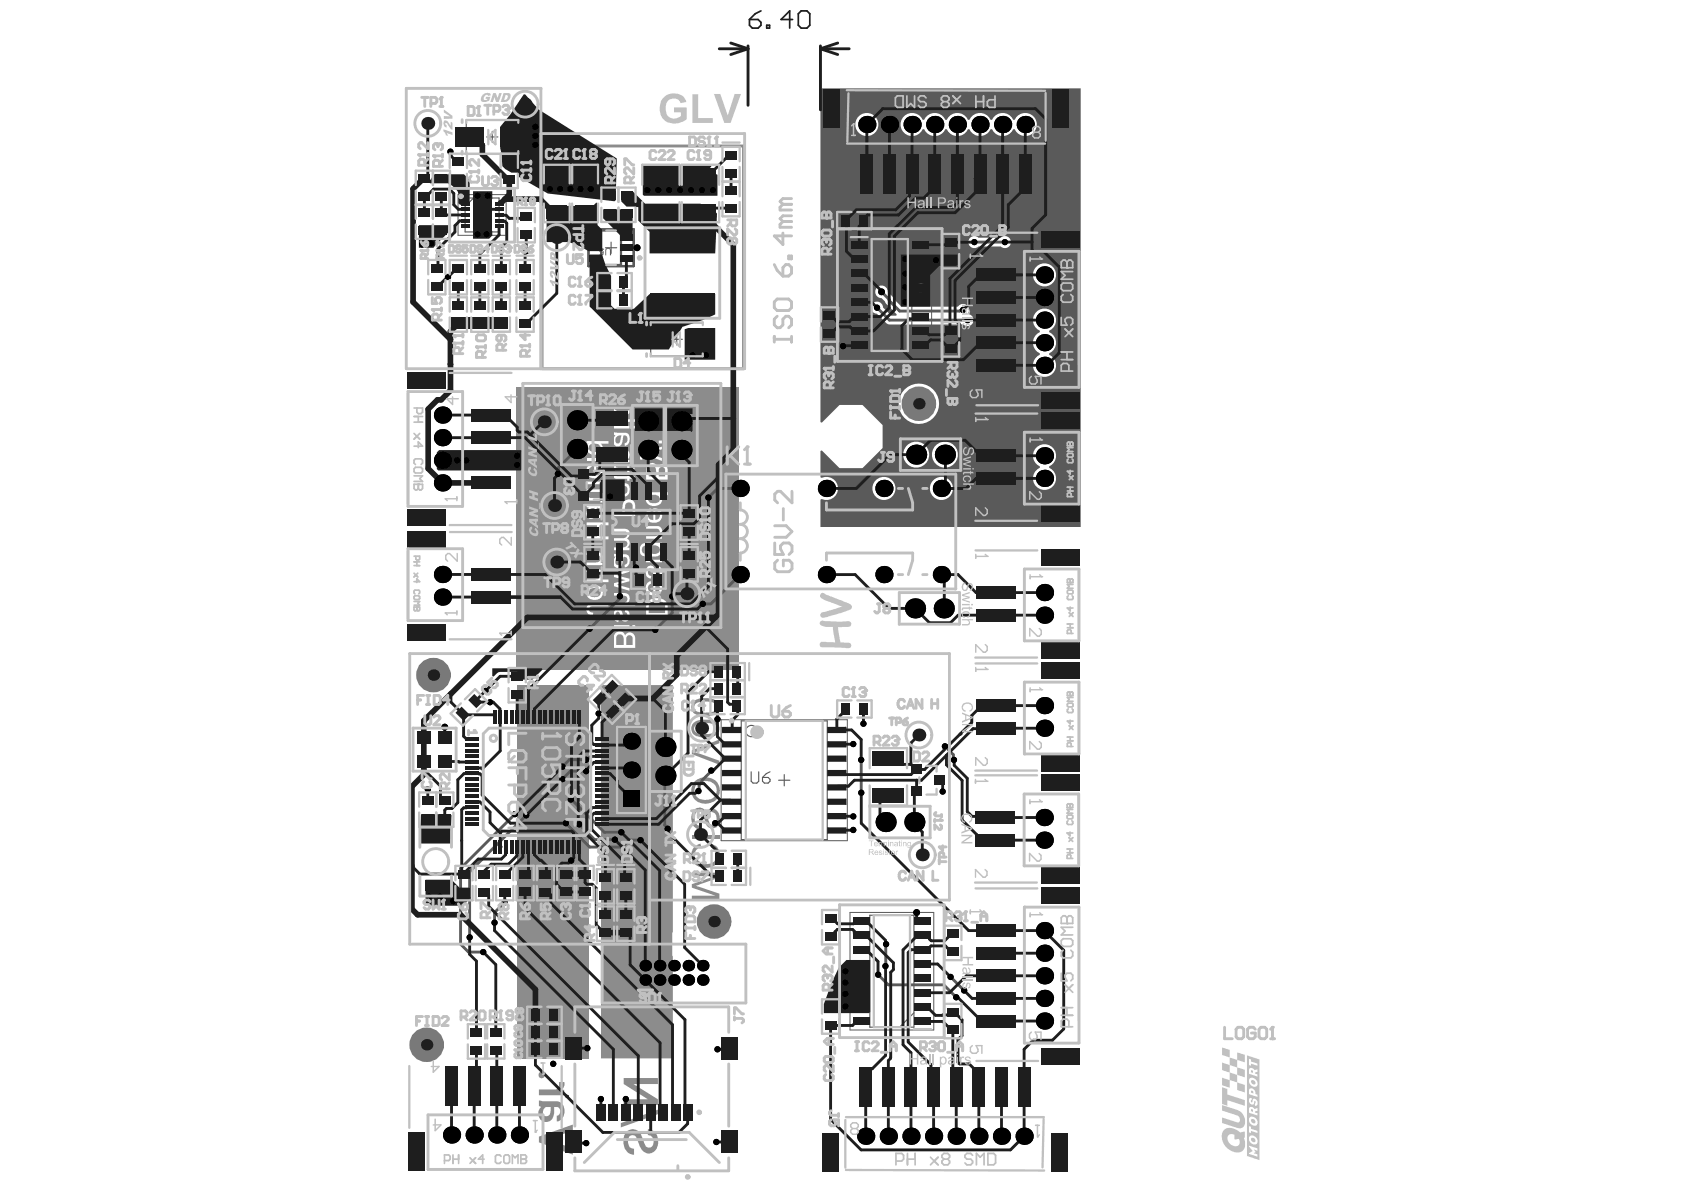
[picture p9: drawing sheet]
<svg xmlns="http://www.w3.org/2000/svg" width="297mm" height="210mm" viewBox="0 0 297 210" stroke-linecap="round" stroke-linejoin="round" font-family="sans-serif">
<path d="M80.8 34.3h8.5v7.2h-8.5zM149.6 41.7h14.7v20.7h-14.7zM127.2 127h22.3v21.3h-22.3zM149.9 160.9h14.8v20.8h-14.8z" fill="none" stroke="#5a5a5a" stroke-width=".18"/>
<g fill="none" stroke="#5a5a5a" stroke-width=".2">
<path d="M82 34.9h6v6h-6zM83.5 34.9l-1.5 1.5M85.8 24.2h2M86.8 23.2v2M91.4 21.2h-9.2v5.9h9.2M118.4 59.9h2M119.4 58.9v1.9M124 56.9h-9.2v5.9h9.2M153.1 42.2h7.7v19.7h-7.7zM155.6 42.2l-2.5 2.5M130.7 127.2h15.2v20.9h-15.2zM137.3 137.6h2"/>
<path d="M138.3 136.6v2M153.4 161.4h7.8v19.8h-7.8zM161.2 178.6l-2.5 2.6"/>
<circle cx="132.5" cy="128.9" r="1"/>
</g>
<path d="M103.8 40.5h8v6.4h-8z" fill="none" stroke="#5a5a5a" stroke-width=".4"/>
<g fill="#5a5a5a">
<path d="M106.8 43.9a.53 .53 0 0 1 .6-.2 .53 .53 0 0 1 .4 .6v.7h-.2v-.7a.34 .34 0 0 0-.3-.4 .34 .34 0 0 0-.4 .4v.7h-.1z"/>
<path d="M105.8 43.9a.44 .44 0 0 1 .4-.2 .44 .44 0 0 1 .4 .4h-.2a.29 .29 0 0 0-.4-.2 .29 .29 0 0 0-.1 .4 .29 .29 0 0 0 .4 .1l.2-.1-.1 .7h-.6v-.2h.5v-.3a.42 .42 0 0 1-.5 0 .42 .42 0 0 1 0-.6z"/>
</g>
<path d="M106.8 43.7h2M107.8 42.7v2M132.5 136.1v1.7l.3 .3h.7l.3-.3v-1.7M134.5 137.1h1l.3 .4v.3l-.3 .3h-.7l-.3-.3zM135.8 136.1l-.6 .4-.7 .6" fill="none" stroke="#5a5a5a" stroke-width=".2"/>
<path d="M103.8 40.5h8v6.4h-8zM106 40.7h3.5v6h-3.5z" fill="none" stroke="#5a5a5a" stroke-width=".4"/>
<g fill="none" stroke="#787878" stroke-width="3">
<circle cx="162.1" cy="71.2" r="1.52"/>
<circle cx="76.5" cy="119.1" r="1.52"/>
<circle cx="126" cy="162.6" r="1.52"/>
<circle cx="75.3" cy="184.3" r="1.52"/>
</g>
<g fill="#8c8c8c">
<path d="M91.2 120.8h12.7v65.9h-12.7z"/>
<path d="M106 120.8h12.7v43.6l-.1 .1 .1 22.2h-12.7z"/>
</g>
<path d="M95.6 25.8h35.5v39.2h-35.5z" fill="none" stroke="#8c8c8c" stroke-width=".51"/>
<g fill="#8c8c8c">
<path d="M122 153.9h4.9v.9l-4.2 1.4 4.2 1.4v1h-4.9v-.6h4.2l-4.2-1.4v-.6l4.1-1.5h-4.1z"/>
<path d="M122.3 149.5l.6-.4 .7-.3 .1 .6-.1 .1a1.51 1.51 0 0 0-1.1 1.8 1.51 1.51 0 0 0 1.8 1.1 1.79 1.79 0 0 0 2.1-1.2 1.3 1.3 0 0 0-1-1.7l.2-.6a2.18 2.18 0 0 1 1.4 1.9 2.18 2.18 0 0 1-1.2 2 2.9 2.9 0 0 1-3.7-.9 2.76 2.76 0 0 1 .2-2.4z"/>
<path d="M122 147.3h4.9v.6h-4.9z"/>
<path d="M122.2 143.1a1.39 1.39 0 0 1 1.6-.6 1.39 1.39 0 0 1 1 1.5l.1 .5a1 1 0 0 0 .8 1 1.2 1.2 0 0 0 .5-1.8l-.1-.2-.6-.3v-.6a1.86 1.86 0 0 1 1.3 2.7 1.26 1.26 0 0 1-1.4 .8 1.26 1.26 0 0 1-1-1.2l-.3-.9a.78 .78 0 0 0-.5-.9 .78 .78 0 0 0-.9 .4l-.1 .2a1.41 1.41 0 0 0 1.1 2l-.1 .6a1.77 1.77 0 0 1-1.7-2z"/>
<path d="M122 132.4l4.9-2v.7l-4.4 1.6 4.4 1.5v.7l-4.9-1.9z"/>
<path d="M110.4 199.8a1.69 1.69 0 0 1 1.8-.5 1.69 1.69 0 0 1 1.1 1.4l.2 .3a1.5 1.5 0 0 0 .9 1.4 .97 .97 0 0 0 .8-1.4v-.2a.96 .96 0 0 0-.9-.6v-1a2.14 2.14 0 0 1 1.6 3.2 1.55 1.55 0 0 1-1.5 1.1 1.55 1.55 0 0 1-1.5-1.2l-.2-.6a2.45 2.45 0 0 0-.8-1.4 .94 .94 0 0 0-1 .3 .94 .94 0 0 0-.1 .9l.1 .6a.97 .97 0 0 0 .9 .5v1.1a2.26 2.26 0 0 1-1.8-3z"/>
<path d="M109.5 198.1l6.5-2.4v.8l-6.5 2.4z"/>
<path d="M110 190.2h6v1h-4.3l4.3 2.7v1h-6v-1h4.3l-4.3-2.7z"/>
<path d="M95.1 200.5l5.9-2.1v1.1l-4.7 1.5 4.7 1.5v1.2l-5.9-2.2z"/>
<path d="M95.1 192.2h3a1.04 1.04 0 0 0 .5-1.3h.9l.1 .2a1.26 1.26 0 0 1-.5 1.1h-.1h.5v1h-4.4z"/>
<path d="M122.9 138.3a2.27 2.27 0 0 1 3.4 .5 1.74 1.74 0 0 1-1.9 2.3 1.7 1.7 0 0 1-1.7-.9 1.7 1.7 0 0 1 .2-1.9zM122.5 137.9a2.39 2.39 0 0 0-.1 2.9 2.39 2.39 0 0 0 2.8 .8 2.31 2.31 0 0 0 1.7-2.7 2.31 2.31 0 0 0-2.6-1.8l-1.3 .3z"/>
<path d="M122.6 128.1a3.1 3.1 0 0 1 2.7-.5 .91 .91 0 0 1 1 .5 .91 .91 0 0 1-.2 1 4.4 4.4 0 0 1-3.4 0l-.3-.4zM122.2 127.6a1.51 1.51 0 0 0 1.1 2.4l1.2 .1a2.22 2.22 0 0 0 2.3-1.1 1.75 1.75 0 0 0-2-2.1h-.6a2.34 2.34 0 0 0-2 .7z"/>
<path d="M122.6 124.3a3.1 3.1 0 0 1 2.9-.4 .89 .89 0 0 1 .9 .9 .89 .89 0 0 1-1.1 .8l-.9 .1a2.28 2.28 0 0 1-1.9-.6l-.1-.5zM122.2 123.9a1.55 1.55 0 0 0 1.4 2.3 3.7 3.7 0 0 0 3-.6 1.58 1.58 0 0 0 0-1.7 1.58 1.58 0 0 0-1.6-.7l-.6-.1a3.1 3.1 0 0 0-2.2 .8z"/>
<path d="M96.1 195.4l.2-.1h.8v.6a.76 .76 0 0 1-.3 .9 .76 .76 0 0 1-.9-.2l-.1-.6zM95.1 194.1v1l.4 .1a1.53 1.53 0 0 0-.5 1.7 1.53 1.53 0 0 0 1.4 1 1.6 1.6 0 0 0 1.3-1.9v-.7h.4a.77 .77 0 0 1 .7 .7 .77 .77 0 0 1-.6 .8v1a1.66 1.66 0 0 0 1.4-2.1 1.47 1.47 0 0 0-1.5-1.4h-2.4z"/>
<circle cx="95.5" cy="189.6" r=".57"/>
</g>
<path d="M112.9 68.2h17.3v49.9h-17.3z" fill-rule="evenodd" fill="#8c8c8c"/>
<g fill="#fff">
<path d="M114.2 100a.82 .82 0 0 1 .9-.1 .82 .82 0 0 1 .5 .8v.2a.48 .48 0 0 0 .7 .6 .66 .66 0 0 0-.4-1.2l.1-.5a1.14 1.14 0 0 1 .8 1.1 1.14 1.14 0 0 1-.7 1.1 .69 .69 0 0 1-.9-.7l-.1-.4a.5 .5 0 0 0-.6-.6 .81 .81 0 0 0 .4 1.3l-.1 .5a.95 .95 0 0 1-.9-1.1l.1-.7z"/>
<path d="M114 92.8h1.6a.99 .99 0 0 1 1.2 .6 .99 .99 0 0 1-.4 1.2h.4v.4h-2.8v-.4h1.5a.69 .69 0 0 0 .8-.5 .69 .69 0 0 0-.4-.8h-1.9z"/>
<path d="M112.9 80.4l.7-.5 3.2-1.1v.4l-2.3 .8 2.3 .8v.5l-2.8-1.1a.62 .62 0 0 0-.7 .7v.2l-.4-.1z"/>
<path d="M114.7 106.4l.8-.3a1.26 1.26 0 0 1 1.8 1.2v.8h-2.9v-1.2zM114.2 106.2l-.2 .6v1.9h3.8v-1.5a1.77 1.77 0 0 0-2.3-1.7l-.5 .1z"/>
<path d="M115.6 102.9a.81 .81 0 0 1 .8 .6 .81 .81 0 0 1-.4 .9l-.4 .1zM114.2 102.8a1.41 1.41 0 0 0 0 1.8 1.41 1.41 0 0 0 1.8 .3 1.28 1.28 0 0 0 .7-1.6 1.28 1.28 0 0 0-1.5-.8v2.1a.84 .84 0 0 1-.9-.6 .84 .84 0 0 1 .4-1h.1v-.5z"/>
<path d="M117.3 98.7v.5h.5v-.5zM114 98.7v.5h2.8v-.5z"/>
<path d="M114.5 96.4h.1a1.21 1.21 0 0 1 1.8 .5 1.08 1.08 0 0 1-1.8 .6 .69 .69 0 0 1-.1-1.1zM113.1 96.1a1.43 1.43 0 0 0 .3 2h.3v-.4a.78 .78 0 0 1-.4-1.1 .78 .78 0 0 1 1-.4 1.17 1.17 0 0 0 .6 2 1.37 1.37 0 0 0 1.9-1.5l-.4-.5h.4v-.5h-2.7l-.6 .1z"/>
<path d="M115.6 90.2a.76 .76 0 0 1 .8 .7 .76 .76 0 0 1-.8 .8zM114.1 90.2a1.39 1.39 0 0 0 .1 1.5 1.39 1.39 0 0 0 1.5 .5 1.27 1.27 0 0 0 1.1-1.6 1.43 1.43 0 0 0-1.6-.9v2a.8 .8 0 0 1-.8-.5 .8 .8 0 0 1 .3-.9l.1-.1v-.5z"/>
<path d="M114 86.8v.5h.3a1.11 1.11 0 0 0-.3 1.3 1.11 1.11 0 0 0 1 .7 1.32 1.32 0 0 0 1.8-1.4l-.1-.3-.3-.3h1.4v-.5zM114.4 87.6l.7-.3a.95 .95 0 0 1 1.3 .8 1.2 1.2 0 0 1-2 .3l-.1-.3z"/>
<path d="M116.3 82.6a.56 .56 0 0 1 .7-.2 .56 .56 0 0 1 .3 .6v1h-1.1zM114.6 82.3h.1a.69 .69 0 0 1 .8 0 .69 .69 0 0 1 .2 .8v.9h-1.3v-1.3zM114.2 82.1l-.2 .6v1.9h3.8v-1.5a.95 .95 0 0 0-.6-1.1 .95 .95 0 0 0-1.2 .4 1.01 1.01 0 0 0-.8-.7 1.01 1.01 0 0 0-1 .4z"/>
<path d="M116.2 77.7v.5h.6v-.5zM114 77.7v.5h.5v-.5z"/>
</g>
<path d="M108.2 68.2h4.7v49.9h-4.7z" fill-rule="evenodd" fill="#8c8c8c"/>
<g fill="#fff">
<path d="M108.4 107.7a.78 .78 0 0 1 .9-.2 .78 .78 0 0 1 .5 .8l.1 .3a.48 .48 0 0 0 .6 .5 .69 .69 0 0 0-.3-1.1l.1-.5a1.1 1.1 0 0 1 .8 1.1 1.1 1.1 0 0 1-.8 1.1 1.3 1.3 0 0 1-.9-1.3 .42 .42 0 0 0-.4-.5 .42 .42 0 0 0-.5 .5 .72 .72 0 0 0 .7 .9l-.1 .4a1.13 1.13 0 0 1-.9-1.6z"/>
<path d="M108.2 104.6h1.8a.99 .99 0 0 1 1 .6 .99 .99 0 0 1-.3 1.2h1.3v.4h-3.8v-.4h1.6a.68 .68 0 0 0 .8-.4 .68 .68 0 0 0-.3-.9h-2.1z"/>
<path d="M108.2 101.3l2.8-.9v.5l-2.2 .6 2.2 .6v.4l-2.2 .6 2.2 .6v.5l-2.8-.8v-.5l2.2-.6-2.2-.5z"/>
<path d="M108.2 93.3h1.9a.9 .9 0 0 1 1 .6 .9 .9 0 0 1-.5 1.1 .92 .92 0 0 1 0 1.6h.4v.5h-2.8v-.6h1.5a.66 .66 0 0 0 .8-.2 .66 .66 0 0 0-.1-.9h-2.2v-.5h1.7a.62 .62 0 0 0 .7-.4 .62 .62 0 0 0-.3-.7h-2.1z"/>
<path d="M108.2 83.4l.4 .1v.2a.25 .25 0 0 0 .1 .3 .25 .25 0 0 0 .3 0h1.6v-.5h.4v.5h1l-.3 .4h-.7v.4h-.4v-.4h-1.5a.7 .7 0 0 1-.8-.2 .7 .7 0 0 1-.1-.8z"/>
<path d="M108.2 82h.4v.2a.25 .25 0 0 0 .1 .3 .25 .25 0 0 0 .3 0h1.6v-.5h.4v.5h1l-.3 .5h-.7v.3h-.4v-.3h-1.5a.65 .65 0 0 1-.9-.6z"/>
<path d="M108.2 79.3h1.7a1.02 1.02 0 0 1 1.1 .6 1.02 1.02 0 0 1-.4 1.3h.4v.4h-2.8v-.5h1.6a.69 .69 0 0 0 .8-.5 .69 .69 0 0 0-.4-.8h-2z"/>
<path d="M108.2 72.1l1.8 1.2 1-1.1v.6l-1.1 1.2h2.1v.4h-3.8v-.4h1.1l.4-.4-1.5-.9z"/>
<path d="M110.6 112.2a.6 .6 0 0 1 .8-.1 .6 .6 0 0 1 .2 .8v.9h-1.1v-1.3zM108.9 112a.72 .72 0 0 1 .8 0 .72 .72 0 0 1 .3 .8v1h-1.3v-1.4zM108.4 111.8l-.2 .6v1.9h3.8v-1.5a.95 .95 0 0 0-.5-1.2 .95 .95 0 0 0-1.2 .5 1.01 1.01 0 0 0-.8-.7 1.01 1.01 0 0 0-1.1 .4z"/>
<path d="M111.5 110.3v.4h.5v-.4zM108.2 110.3v.4h2.8v-.4z"/>
<path d="M108.6 98.6l.5-.3 .5-.1-.1 .5a.92 .92 0 0 1-.4 .9 .5 .5 0 0 1-.6-.2 .5 .5 0 0 1 0-.5zM108.2 97.6v.5l.4 .1a1.34 1.34 0 0 0-.1 1.8l.5 .2 .4-.1 .3-.3 .2-1.2a.36 .36 0 0 1 .3-.4 .36 .36 0 0 1 .4 .4 .77 .77 0 0 1-.4 1v.5a1.3 1.3 0 0 0 .9-1.1 1.3 1.3 0 0 0-.6-1.2h-1.9z"/>
<path d="M110.4 88.9a.68 .68 0 0 1 .8-.3 .68 .68 0 0 1 .4 .8v1.1h-1.4v-1zM110.1 88.4l-.3 .7v1.4h-1.6v.5h3.8v-1.5a1.15 1.15 0 0 0-.6-1.3 1.15 1.15 0 0 0-1.3 .2z"/>
<path d="M108.6 86.1l.5-.3 .5-.1-.1 .6a.81 .81 0 0 1-.6 .9 .71 .71 0 0 1-.3-1.1zM108.2 85.1v.5l.4 .1a1.27 1.27 0 0 0-.1 1.8 .88 .88 0 0 0 1-.1 .88 .88 0 0 0 .3-.9l.1-.2a.41 .41 0 0 1 .3-.6 .75 .75 0 0 1 .5 .7 .75 .75 0 0 1-.5 .7v.5a1.36 1.36 0 0 0 .5-2.2l-.3-.1h-1.9z"/>
<path d="M108.7 77.1l.3-.3h.6l-.1 .8a.5 .5 0 0 1-.3 .5 .5 .5 0 0 1-.6-.1l-.1-.5zM108.2 76.2v.5h.4a1.34 1.34 0 0 0-.1 1.9 .88 .88 0 0 0 1-.1 .88 .88 0 0 0 .3-.9l.1-.2a.47 .47 0 0 1 .2-.6 .71 .71 0 0 1 .6 .6 .71 .71 0 0 1-.3 .7l-.2 .1v.5a1.39 1.39 0 0 0 .4-2.3l-1.7-.1z"/>
<path d="M111.5 75.1v.5h.5v-.5zM108.2 75.1v.5h2.8v-.5z"/>
</g>
<path d="M91 68.2h17.2v49.9h-17.2z" fill-rule="evenodd" fill="#8c8c8c"/>
<g fill="#fff">
<path d="M103.7 106.7l.6-.3h3v.5h-2.6a.58 .58 0 0 0-.8 .6 .58 .58 0 0 0 .7 .5v.5a1.03 1.03 0 0 1-1.1-.5 1.03 1.03 0 0 1 .1-1.2z"/>
<path d="M103.5 100.4h1.7a1.03 1.03 0 0 1 1.1 .7 1.03 1.03 0 0 1-.3 1.1h1.3v.5h-3.8v-.5h1.5a.73 .73 0 0 0 .8-.3 .73 .73 0 0 0-.1-.9l-.1-.1h-2.1z"/>
<path d="M103.5 97.5h1.7a.98 .98 0 0 1 1.1 .6 .98 .98 0 0 1-.4 1.2h.4v.4h-2.8v-.5h1.5a.72 .72 0 0 0 .8-.4 .72 .72 0 0 0-.2-.8l-2.1-.1z"/>
<path d="M103.5 92.1h3.8v.5h-1.5v2h1.5v.5h-3.8v-.5h1.8v-2h-1.8z"/>
<path d="M103.5 87.3h.4v.3l.1 .2h1.9v-.5h.4v.5h.9l-.2 .5h-.7v.3h-.4v-.3h-1.7a.69 .69 0 0 1-.7-.3 .69 .69 0 0 1 0-.7z"/>
<path d="M103.5 86.3h2.4v-.5h.4v.5h.3l.3-.1v-.5l.4-.1a.8 .8 0 0 1-.7 1.2h-.3v.4h-.4v-.4h-2.4z"/>
<path d="M103.5 80.8h3.8v.5h-3.8z"/>
<path d="M104 104l.3-.2a.99 .99 0 0 1 1.2 0 .99 .99 0 0 1 .4 1.1 1.31 1.31 0 0 1-1.9 .1l-.2-.3zM103.7 103.6a1.4 1.4 0 0 0 .1 1.8 1.4 1.4 0 0 0 1.7 .3 1.31 1.31 0 0 0 .8-1.6 1.31 1.31 0 0 0-1.7-.9l-.6 .2z"/>
<path d="M103.9 90l.3-.3 .7-.1-.2 .6a.66 .66 0 0 1-.5 .8 .65 .65 0 0 1-.3-1zM103.5 89v.5l.3 .1a1.16 1.16 0 0 0 .2 1.9h.1a.94 .94 0 0 0 1-1.2l.1-.5a.33 .33 0 0 1 .4-.2 .33 .33 0 0 1 .3 .3 .72 .72 0 0 1-.4 1.1v.4a1.36 1.36 0 0 0 .5-2.1l-.3-.2h-1.8z"/>
<path d="M106.8 85v.4h.5v-.4zM103.5 85v.4h2.8v-.4z"/>
<path d="M105.1 82.3a.79 .79 0 0 1 .9 .8 .79 .79 0 0 1-.9 .8zM103.6 82.3a1.36 1.36 0 0 0 .1 1.6 1.36 1.36 0 0 0 1.5 .4 1.21 1.21 0 0 0 1.1-1.4 1.26 1.26 0 0 0-1.5-1.1v2.1a.82 .82 0 0 1-.9-.6 .82 .82 0 0 1 .5-1l-.1-.5z"/>
<path d="M103.5 77.8v.5h.3a1.11 1.11 0 0 0-.2 1.3 1.11 1.11 0 0 0 1.1 .6 1.22 1.22 0 0 0 1.6-1.5l-.3-.4h1.3v-.5zM104 78.5l.6-.2a.92 .92 0 0 1 1.3 1 1.3 1.3 0 0 1-2 0l-.1-.4z"/>
</g>
<path d="M144.7 15.6h45.9v77.4h-45.9v-4.9l.2-.1a2.04 2.04 0 0 0 2.9-1.8 2.04 2.04 0 0 0-2.9-1.9l-.2-.1v-4.7l.3-.1 3.1 3.2h4l3.6-3.6v-4l-3.6-3.6h-4l-3.1 3.2-.3-.1zM159.6 20.3a2.08 2.08 0 0 0 .1 3.3 2.08 2.08 0 0 0 3.1-.8h.1a2.18 2.18 0 0 0 2 1.2 2.18 2.18 0 0 0 1.9-1.2h.1a2.18 2.18 0 0 0 2 1.2 2.18 2.18 0 0 0 1.9-1.2h.1a2.18 2.18 0 0 0 2 1.2 2.18 2.18 0 0 0 1.9-1.2h.1a2.18 2.18 0 0 0 2 1.2 2.18 2.18 0 0 0 1.9-1.2h.1a2.07 2.07 0 0 0 3.5 .5 2.07 2.07 0 0 0-1.3-3.4 2.31 2.31 0 0 0-2.2 1.2h-.1a2.18 2.18 0 0 0-1.9-1.2 2.18 2.18 0 0 0-2 1.2h-.1a2.18 2.18 0 0 0-1.9-1.2 2.18 2.18 0 0 0-2 1.2h-.1a2.18 2.18 0 0 0-1.9-1.2 2.18 2.18 0 0 0-2 1.2h-.1a2.18 2.18 0 0 0-1.9-1.2 2.18 2.18 0 0 0-2 1.2h-.1a2.17 2.17 0 0 0-3.2-.8zM150.9 22a2.04 2.04 0 0 0 4 0 2.04 2.04 0 0 0-4 0zM171 42.1a1.06 1.06 0 0 0 .2 1.4 1.06 1.06 0 0 0 1.4 0h3.9a1.06 1.06 0 0 0 1.5-.1 1.06 1.06 0 0 0 0-1.4 1.06 1.06 0 0 0-1.5-.1h-3.9a1.04 1.04 0 0 0-1.6 .2zM182.2 48.5a2.05 2.05 0 0 0 4.1 0 2.05 2.05 0 0 0-4.1 0zM154.9 50.5a1.11 1.11 0 0 0-.5 1.3 1.11 1.11 0 0 0 1.1 .8l.6 .6 .2 .4 1.9 1.8-.1 .3h-.9l-1.4-1.5a1.06 1.06 0 0 0-1.1-1 1.06 1.06 0 0 0-1.1 1 1.06 1.06 0 0 0 1.1 1.1l1.6 1.7 .6 .2h13a1.09 1.09 0 0 0 1.8-.3 1.09 1.09 0 0 0-.8-1.5l-.1-.2a1.07 1.07 0 0 0-.4-1.5 1.07 1.07 0 0 0-1.4 .4h-10l-2.4-2.6a1.11 1.11 0 0 0-.6-1 1.11 1.11 0 0 0-1.1 0zM182.6 55.2a2.16 2.16 0 0 0 .8 3.2v.1a2.18 2.18 0 0 0-1.2 2 2.18 2.18 0 0 0 1.2 1.9v.1a2.07 2.07 0 0 0-1.2 2.5 2.07 2.07 0 0 0 2.4 1.4 2.07 2.07 0 0 0 1.7-2.2 2.39 2.39 0 0 0-1.2-1.7v-.1a2.18 2.18 0 0 0 1.2-1.9 2.18 2.18 0 0 0-1.2-2v-.1a2.07 2.07 0 0 0 .8-3.1 2.07 2.07 0 0 0-3.3-.1zM158.5 71.2a3.6 3.6 0 0 0 7.1 0 3.6 3.6 0 0 0-7.1 0zM164.4 80.2a2.3 2.3 0 0 0 4.6 0 2.3 2.3 0 0 0-4.6 0zM159.3 80.2a2.3 2.3 0 0 0 4.6 0 2.3 2.3 0 0 0-4.6 0zM182.6 79.1a2.16 2.16 0 0 0 .8 3.3 2.07 2.07 0 0 0-1.2 2.5 2.07 2.07 0 0 0 2.4 1.5 2.07 2.07 0 0 0 1.7-2.3 2.39 2.39 0 0 0-1.2-1.7 2.07 2.07 0 0 0 .8-3.2 2.07 2.07 0 0 0-3.3-.1zM164 86.2a2.05 2.05 0 0 0 4.1 0 2.05 2.05 0 0 0-4.1 0zM153.9 86.2a2.05 2.05 0 0 0 4.1 0 2.05 2.05 0 0 0-4.1 0z" fill="#5a5a5a"/>
<g fill="none" stroke="#5a5a5a" stroke-width=".51">
<path d="M154.7 54.3l2.2 2.2h13.8M155.5 51.5l3.2 3.4h10.6l.6-.2M171.9 42.7h5.4M101.8 79.2l-3.3 3.3v1l-.1 .1M130.6 86.2h-4l-1.6 1.6M109.3 105.2l-.1 .5-5.2 5.2M118.6 105.3v2.8l-3 3M130.6 101.4l-5.2 5.1h-1.4M103.4 134h-3l-1.2 1.2M103.4 136h-2.8l-1.4 1.4M117.4 136.8l-.1 .1v8.6l.5 .5v.2M125.5 135.9l-1.7 1.8v.3l-.5 .5v.9l-.1 .1"/>
<path d="M151.9 134h.1M151.9 139.8h.1M151.9 134v5.8M166.7 131.6l1.5 1.5v.8l.1 .1M89 159.2l-1.8 1.8v1.7M90.8 143.6l-9.6 9.6v13.3l1.4 1.4h2.6M92.8 143.8l-10 10v11.5M99.8 145.2l4.2 4.2h5.8l1.2-1.2h2M100.7 141l5.9 5.8h3M102.2 145.4l2.7 2.7h3.6M167.7 172.3l2.4 2.4"/>
</g>
<circle cx="170.1" cy="174.7" r=".25" fill="#5a5a5a"/>
<path d="M154.9 171.9l1.8 1.8h9.8l2.2 2.2M156.3 166.5l-.1 3.9" fill="none" stroke="#5a5a5a" stroke-width=".51"/>
<g fill="#000">
<circle cx="79.4" cy="26.8" r=".55"/>
<circle cx="84.2" cy="34.5" r=".55"/>
<circle cx="86" cy="34.5" r=".55"/>
<circle cx="94.4" cy="22.4" r=".55"/>
<circle cx="94.4" cy="24" r=".55"/>
<circle cx="94.4" cy="25.6" r=".55"/>
<circle cx="97" cy="33.3" r=".55"/>
<circle cx="98.8" cy="33.3" r=".55"/>
<circle cx="100.6" cy="33.3" r=".55"/>
<circle cx="102.4" cy="33.3" r=".55"/>
<circle cx="104.2" cy="33.3" r=".55"/>
<circle cx="114.2" cy="33.5" r=".55"/>
<circle cx="116.1" cy="33.5" r=".55"/>
<circle cx="118" cy="33.5" r=".55"/>
<circle cx="120" cy="33.5" r=".55"/>
<circle cx="121.9" cy="33.5" r=".55"/>
<circle cx="123.8" cy="33.5" r=".55"/>
<circle cx="125.8" cy="33.5" r=".55"/>
<circle cx="152.9" cy="22" r="1.52"/>
<circle cx="156.9" cy="22" r="1.52"/>
<circle cx="160.9" cy="22" r="1.52"/>
<circle cx="164.9" cy="22" r="1.52"/>
<circle cx="168.9" cy="22" r="1.52"/>
<circle cx="172.9" cy="22" r="1.52"/>
<circle cx="176.9" cy="22" r="1.52"/>
<circle cx="180.8" cy="22" r="1.52"/>
<circle cx="74.5" cy="43.1" r=".55"/>
<circle cx="76.1" cy="42.9" r=".55"/>
<circle cx="79" cy="48.9" r=".55"/>
<circle cx="84.2" cy="41.3" r=".55"/>
<circle cx="85.8" cy="41.3" r=".55"/>
<circle cx="92.8" cy="44.3" r=".55"/>
<circle cx="112.4" cy="43.7" r=".6"/>
<circle cx="154.7" cy="54.3" r=".55"/>
<circle cx="155.5" cy="51.5" r=".6"/>
<circle cx="159.7" cy="45.7" r=".55"/>
<circle cx="159.7" cy="48.3" r=".55"/>
<circle cx="159.7" cy="50.7" r=".55"/>
<circle cx="159.7" cy="53.3" r=".55"/>
<circle cx="165.1" cy="45.9" r=".55"/>
<circle cx="169.9" cy="54.7" r=".55"/>
<circle cx="170.7" cy="56.5" r=".55"/>
<circle cx="171.9" cy="42.7" r=".55"/>
<circle cx="177.3" cy="42.7" r=".55"/>
<circle cx="184.2" cy="52.5" r="1.52"/>
<circle cx="184.2" cy="48.5" r="1.52"/>
<circle cx="184.2" cy="56.5" r="1.52"/>
<circle cx="78.1" cy="73.2" r="1.52"/>
<circle cx="78.1" cy="77.2" r="1.52"/>
<circle cx="101.8" cy="74.1" r="1.77"/>
<circle cx="101.8" cy="79.2" r="1.77"/>
<circle cx="114.3" cy="79.4" r="1.77"/>
<circle cx="114.3" cy="74.3" r="1.77"/>
<circle cx="120.2" cy="79.4" r="1.77"/>
<circle cx="120.2" cy="74.3" r="1.77"/>
<circle cx="122.2" cy="62.6" r=".55"/>
<circle cx="124.6" cy="62.6" r=".55"/>
<circle cx="148.7" cy="61" r=".55"/>
<circle cx="184.2" cy="64.4" r="1.52"/>
<circle cx="184.2" cy="60.5" r="1.52"/>
<circle cx="78.1" cy="81.2" r="1.52"/>
<circle cx="78.1" cy="85.2" r="1.52"/>
<circle cx="80.6" cy="81.2" r=".55"/>
<circle cx="82.2" cy="81.2" r=".55"/>
<circle cx="91.2" cy="80.4" r=".55"/>
<circle cx="91.2" cy="82" r=".55"/>
<circle cx="98.4" cy="83.6" r=".55"/>
<circle cx="107.6" cy="87.6" r=".55"/>
<circle cx="125" cy="87.8" r=".55"/>
<circle cx="130.6" cy="86.2" r="1.52"/>
<circle cx="145.8" cy="86.2" r="1.52"/>
<circle cx="155.9" cy="86.2" r="1.52"/>
<circle cx="161.6" cy="80.2" r="1.77"/>
<circle cx="166.1" cy="86.2" r="1.52"/>
<circle cx="166.7" cy="80.2" r="1.77"/>
<circle cx="184.2" cy="84.4" r="1.52"/>
<circle cx="184.2" cy="80.4" r="1.52"/>
<circle cx="78.1" cy="105.3" r="1.52"/>
<circle cx="78.1" cy="101.3" r="1.52"/>
<circle cx="104" cy="110.9" r=".55"/>
<circle cx="109.3" cy="105.2" r=".55"/>
<circle cx="112.2" cy="100.1" r=".55"/>
<circle cx="115.6" cy="111.1" r=".55"/>
<circle cx="118.6" cy="105.2" r=".55"/>
<circle cx="124" cy="106.5" r=".55"/>
<circle cx="130.6" cy="101.4" r="1.52"/>
<circle cx="145.8" cy="101.4" r="1.52"/>
<circle cx="155.9" cy="101.4" r="1.52"/>
<circle cx="161.4" cy="107.3" r="1.77"/>
<circle cx="166.1" cy="101.4" r="1.52"/>
<circle cx="166.5" cy="107.3" r="1.77"/>
<circle cx="184.2" cy="108.5" r="1.52"/>
<circle cx="184.2" cy="104.5" r="1.52"/>
<circle cx="75.5" cy="139.2" r=".55"/>
<circle cx="78.5" cy="128.3" r=".6"/>
<circle cx="85.6" cy="121.9" r=".55"/>
<circle cx="86.4" cy="123.9" r=".55"/>
<circle cx="99.2" cy="137.4" r=".55"/>
<circle cx="99.2" cy="135.2" r=".55"/>
<circle cx="103.4" cy="134" r=".55"/>
<circle cx="103.4" cy="136" r=".55"/>
<circle cx="105.6" cy="125.9" r=".55"/>
<circle cx="111.4" cy="130.8" r="1.5"/>
<circle cx="111.4" cy="135.8" r="1.5"/>
<circle cx="117.4" cy="131.8" r="1.77"/>
<circle cx="117.4" cy="136.8" r="1.77"/>
<circle cx="123.2" cy="139.5" r=".55"/>
<circle cx="125.5" cy="135.9" r=".55"/>
<circle cx="126.6" cy="126.9" r=".55"/>
<circle cx="150.5" cy="131.2" r=".55"/>
<circle cx="151.9" cy="134" r=".55"/>
<circle cx="151.9" cy="139.8" r=".55"/>
<circle cx="152.3" cy="127.7" r=".55"/>
<circle cx="166.3" cy="139.6" r=".55"/>
<circle cx="166.7" cy="131.6" r=".55"/>
<circle cx="168.3" cy="134" r=".55"/>
<circle cx="184.2" cy="128.5" r="1.52"/>
<circle cx="184.2" cy="124.5" r="1.52"/>
<circle cx="75.7" cy="158.2" r=".55"/>
<circle cx="77.7" cy="158.2" r=".55"/>
<circle cx="79.9" cy="159" r=".55"/>
<circle cx="89" cy="159.2" r=".55"/>
<circle cx="90.8" cy="143.6" r=".55"/>
<circle cx="92.8" cy="143.8" r=".55"/>
<circle cx="99.8" cy="145.2" r=".55"/>
<circle cx="100.7" cy="141" r=".55"/>
<circle cx="100.7" cy="151.8" r=".55"/>
<circle cx="102.2" cy="145.4" r=".55"/>
<circle cx="108.5" cy="148.1" r=".55"/>
<circle cx="109.6" cy="146.8" r=".55"/>
<circle cx="113" cy="148.2" r=".55"/>
<circle cx="117.8" cy="146.2" r=".55"/>
<circle cx="126.2" cy="145.2" r=".55"/>
<circle cx="150.5" cy="146.4" r=".55"/>
<circle cx="150.5" cy="144" r=".55"/>
<circle cx="156.2" cy="145" r="1.77"/>
<circle cx="161.3" cy="145" r="1.77"/>
<circle cx="184.2" cy="148.2" r="1.52"/>
<circle cx="184.2" cy="144.2" r="1.52"/>
<circle cx="82.8" cy="165.3" r=".55"/>
<circle cx="85.2" cy="167.9" r=".55"/>
<circle cx="87.2" cy="162.7" r=".55"/>
<circle cx="113.8" cy="170.3" r="1.01"/>
<circle cx="113.8" cy="172.9" r="1.01"/>
<circle cx="116.4" cy="170.3" r="1.01"/>
<circle cx="116.4" cy="172.9" r="1.01"/>
<circle cx="118.9" cy="172.9" r="1.01"/>
<circle cx="118.9" cy="170.3" r="1.01"/>
<circle cx="121.4" cy="172.9" r="1.01"/>
<circle cx="121.4" cy="170.3" r="1.01"/>
<circle cx="124" cy="172.9" r="1.01"/>
<circle cx="124" cy="170.3" r="1.01"/>
<circle cx="149.1" cy="177.5" r=".55"/>
<circle cx="149.1" cy="175.3" r=".55"/>
<circle cx="149.1" cy="171.3" r=".55"/>
<circle cx="149.1" cy="173.3" r=".55"/>
<circle cx="154.9" cy="171.9" r=".55"/>
<circle cx="156.2" cy="170.4" r=".55"/>
<circle cx="156.3" cy="166.5" r=".55"/>
<circle cx="161.7" cy="161" r=".6"/>
<circle cx="167.7" cy="172.3" r=".55"/>
<circle cx="168.7" cy="175.9" r=".55"/>
<circle cx="170.1" cy="174.7" r=".55"/>
<circle cx="184.2" cy="176.1" r="1.52"/>
<circle cx="184.2" cy="164.1" r="1.52"/>
<circle cx="184.2" cy="172.1" r="1.52"/>
<circle cx="184.2" cy="168.1" r="1.52"/>
<circle cx="97.6" cy="187.6" r=".55"/>
<circle cx="103.6" cy="184.9" r=".55"/>
<circle cx="106" cy="193.9" r=".55"/>
<circle cx="110.4" cy="193.9" r=".55"/>
<circle cx="126.6" cy="185.1" r=".55"/>
<circle cx="184.2" cy="180.1" r="1.52"/>
<circle cx="79.6" cy="200.2" r="1.52"/>
<circle cx="83.6" cy="200.2" r="1.52"/>
<circle cx="87.6" cy="200.2" r="1.52"/>
<circle cx="91.6" cy="200.2" r="1.52"/>
<circle cx="103.4" cy="201.6" r=".55"/>
<circle cx="126.4" cy="201.4" r=".55"/>
<circle cx="152.7" cy="200.4" r="1.52"/>
<circle cx="156.7" cy="200.4" r="1.52"/>
<circle cx="160.7" cy="200.4" r="1.52"/>
<circle cx="164.7" cy="200.4" r="1.52"/>
<circle cx="168.7" cy="200.4" r="1.52"/>
<circle cx="172.7" cy="200.4" r="1.52"/>
<circle cx="176.7" cy="200.4" r="1.52"/>
<circle cx="180.6" cy="200.4" r="1.52"/>
</g>
<path d="M109.9 139.4h3v3h-3z" fill-rule="evenodd" fill="#000"/>
<g fill="#5a5a5a">
<circle cx="126" cy="162.6" r="1"/>
<circle cx="76.5" cy="119.1" r="1"/>
<circle cx="75.3" cy="184.3" r="1"/>
<circle cx="162.1" cy="71.2" r="1"/>
</g>
<g fill="#1e1e1e">
<path d="M148.1 170.3h.2l1-1h4.2v9.2l-.2 .2h-8v-1.6l1.4-3.8z"/>
<path d="M86.8 117.9h8.8l.1 .2-1.8 1.8h-1.8l-.2-.3a.77 .77 0 0 0-.7-1.1h-3l-.5 .2-.6 .6-.3-.1z"/>
<path d="M113.4 29.1h12l.1 .3-.8 .7h-1.1a.77 .77 0 0 0-.8 .8 .77 .77 0 0 0 .8 .8l1.8-.1 .9-.9 .3 .1v3.7h-13l-.2-.2z"/>
<path d="M92.4 16.7l.2-.1 2.4 2.7 13.8 8.6-.2 7.4-.2 .2-11.8-1.4-5.3-3v-.6h-1.1l-1.1-.7-.5-.5-.2-2.4-.2-.7v-3.8l1.8-2.2z"/>
<path d="M76.2 30.7h5.6l1 1v4.4h-1.7l-.3-.3v-1.7a2.18 2.18 0 0 0-1.5-1.5l-.3-.3h-3.1l-.2-.2 .1-.3a1 1 0 0 0 .4-1.1z"/>
<path d="M83.4 33.7h3.4v7.8l-.5 .6h-2.9z"/>
<path d="M96.4 38.1l.2-.1a1.1 1.1 0 0 0 1.7 .2 .76 .76 0 0 0 .7-.7 .76 .76 0 0 0-.7-.8l-.1-.1 .1-.3h6.3l.6-.6 .2 .2v3.8l.8 .8v3.4l.2 .2-.1 .2h-2.5l-1.4-.8-2-.8h-4z"/>
<path d="M105.8 85.2l.6-.6h3.8v3.8h-4.4z"/>
<path d="M77.1 79.8l.4-.4h14.5l.1 .2-.1 3.2-.2 .2h-14.5l-.2-.3z"/>
<path d="M75.1 155.2h4.5l1.4 1.4h1.8v1.6l.2 .2-1.4 1.4h-6.5z"/>
<path d="M104 44.9h2.2l.6 1.8 1 2v5.2l.6 .6h3.4l2.8-2.6h11.6v3.6l-2.2 1-3.6 1.2-2.4 3.9h-6.4l-7.6-7.5z"/>
<path d="M74.3 143.6h5.2l.1 .2-.2 5h-5.2l-.1-.2z"/>
<path d="M112 72h10.2v1h-1.5a1.4 1.4 0 0 0-1.2 1.6 .84 .84 0 0 0 .7 .5 .84 .84 0 0 0 .8-.5h1.2v1.4l-.2 .2-.2-.2h-9.8z"/>
<path d="M120.8 58.1l.6-.2h4.8v5.5h-5.4z"/>
<path d="M109.6 33.7h2l2.2 2.2h9.8l.1 .3-.7 .6a.78 .78 0 0 0 0 1.1 .78 .78 0 0 0 1.1 0l.4-.4h1.8l.2 .2-.3 7h-11.6v-3.8l-2-2v-2.4l-2.1-.1-.9-.9z"/>
<path d="M79.6 56.1h10v2h-10z"/>
<path d="M73.9 39.7h5.1v1.3l-2.5 2.7h-2.6z"/>
<path d="M106.4 36.9l5.2 .1v5.3h-2.2v-.8l-3-3z"/>
<path d="M158.9 44.9h10v1.8l-.2 .2h-3l-1.6 1.6v5.6h-5.2zM161.8 50.2a.83 .83 0 0 0 .1 1.1 .83 .83 0 0 0 1.1 0 .83 .83 0 0 0 .1-1.1 1.05 1.05 0 0 0-1.3 0z"/>
</g>
<path d="M106 193.9v2.4M110.4 193.9v2.4" fill="none" stroke="#1e1e1e" stroke-width=".51"/>
<circle cx="106" cy="193.9" r=".25" fill="#1e1e1e"/>
<path d="M125.2 121.5l-1.4 1.4v6.7l4.1 4.2h1.1M161.3 139.9v5.5l1.4 1.4v4.4" fill="none" stroke="#1e1e1e" stroke-width=".51"/>
<circle cx="127" cy="121.5" r=".25" fill="#1e1e1e"/>
<path d="M125.2 121.5h1.8M166.9 134.9l2.8 2.8v6.9l3.5 3.6h11M168.3 134v1l2.3 2.3v5.9l.9 .8h3.9l.2 .2h8.6M169.4 129.5l-2.1 2M173.2 124.5h10M184.2 128.5h-12.6l-4.7 4.7M117.8 146.2l.1 .1v.6l7.7 7.7h1.4M127.1 141.1l-3.5 3.6v2.5" fill="none" stroke="#1e1e1e" stroke-width=".51"/>
<circle cx="169.4" cy="129.5" r=".25" fill="#1e1e1e"/>
<g fill="none" stroke="#1e1e1e" stroke-width=".51">
<path d="M166.8 86.2h3.6M175.6 80.4h8.4M86.9 105.3h12M124.5 110.6l3.9 3.9v9.4l.3 .3h1l.2 .3M126.8 118.5h-1.8l-3.6 3.6v10.7l-4 4M130.1 118.5v3M161.4 107.3l2.5 2.5h3.8l1.3-1.3h6.2M166.6 101.4v5.8l-.1 .1M166.6 101.4h2.4M175.6 108.5h8.6M115.2 123.2l2.2 2.2v6.4M123.2 139.5h-.2l-.4 .4h-.9l-5.5 5.5h-10"/>
<path d="M126.8 124.5l-.2 .2v5.2l1.3 1.4h1.1M127.8 133.9l-1.9 1.9-.4 .1M130.1 124.4v1.7l-1 1v1.6l-.1 .1M149.1 125.1v.2l-1.5 1.5v2h2.6l1.7 1.6v3.6M150.5 131.2l-2.9 .1M151.9 139.8v5.4l19 18.9h12.5M152.3 125.1v2.6M161.7 137.6h-11l-1.1 1.1h-1.8l-.2 .2M165.7 137.6l.6 .6v1.4M166.6 131.8v.5l-3.5 3.4h-1.5l-.9 .9h-12.8l-.3-.2M166.9 134.9v-1.7l-4.4 4.4M167.3 131.5h-.5l-.1 .1"/>
<path d="M173.2 124.5l-1.8 1.7v1.2l-2 2.1M97.1 159.3l21.5 21.5v14.2l.6 .6M106.2 145.4h.1M123.6 147.2l2.9 2.9v1l.5 .5M129 141.4l-.2-.3h-1.7l-2.9-2.9h-2.2l-6.2 6.2h-9.6M129 144h-1.1l-1.1 1.1h-.5l-.1 .1 .1 .1h.4l1.2 1.2h1.1M147.6 144h2.9M150.5 146.4l-2.9 .1M92.6 160.2l23.8 23.7v11.8M113.8 172.9l7 7v15.8l.6 .6M146.8 162l1 .9h2.8l.5-.5h.8M151.9 165h-.8l-.4-.4v-.4l-.3-.3h-2.7l-.4 .5v.2l-.5 .5h-.3"/>
<path d="M184.2 164.1l3.4 3.5M150.4 180.9h-3.9v16.6l5.4 5.3"/>
</g>
<path d="M119.4 115.7l6.8-6.8h-33.2l-13.5 13.5M110.3 123.2h4.9" fill="none" stroke="#1e1e1e" stroke-width="1"/>
<circle cx="161.4" cy="107.3" r=".25" fill="#1e1e1e"/>
<g fill="none" stroke="#1e1e1e" stroke-width=".51">
<path d="M152.9 30.6v-8.6l2.8-2.8h26.9l1.8 1.8v16.9l-2.4 2.4v3.8l.3 .3h1.8l2.7 2.7v15.1l-2.2 2.2h-9.3M156.9 22v8.6M160.9 22v8.6l-.5 .5v3.5l-2.4 2.4h-7l-1.9 1.9 .2 .2v5.2l1.4 1.4h.9M164.9 22v11l-1.9 1.9h-1.5l-3 3h-5.5l-.7 .8v.5l-.7 .7v3.3M168.9 22v13.8l-.8 .8h-6.6l-4.6 4.7v13l-1.6 1.5h-4.6l-.9 1h-2.1l-1.1-1.1M172.9 22v8.6l-.9 .9v2.5l-3.5 3.5h-6.6l-4.1 4.2v13l-3.7 3.7h-2.5l-.4-.4h-.9l-.4-.3h-2.2l-1.1 1.1M176.9 22v17.8l-9.3 9.3v9.1l.1 .1h-.3l-.8 .8h-2.7l-.7-.7h-.9M180.8 22v8.6l-.8 .9v2.5l-2.1 2.1v4l-9.4 9.4v6.9l.8 .9v2.8l-1.4 1.3h-.5l-1.5-1.4h-1.8l-.9 .9h-.9M92.8 41.3v3.2l-.2 .2v2.6M145.5 58.8h.3M145.5 55.7h.3M151.6 48.2h.8l3.1 3.1v.2"/>
<path d="M151.6 53.3h2.1l1 1M162.3 55.8l-.4 .4h-1.6l-1.2 1.3v4.1l1.8 1.8h9l3-2.9h11.1M162.3 50.8h.3M167.5 42.7l-.5 .5h-4.7M170.7 56.5h13.3M171.9 42.7h-4.2M175.3 52.5h8.7M177.3 42.7h4.7M184 48.5h-11.1l-2 2v3.2l-1 1M151.6 60.9l-2.9 .1M86.9 105.3h12M150.8 101.4l6 5.9h4.6"/>
<path d="M113 148.2l7.8 7.8v11.1l3.2 3.2M151.9 167.5h.9l2.1 2.1v2.3M152.8 162.4l3.4 3.4v.6l.1 .1M156.2 170.4v15.8l-2.4 2.3h-.3l-.8 .9v11M161.7 161v1.4M162.7 177.6h.9l1.4 1.5 2.6-.1 .5-.5h.2l1.4 1.4v2.8l-.7 .7v4l.3 .3h1.7l1.7 1.7v11M162.7 170h2.7l2.3 2.3M101.2 184.9h2.4M156.7 191.8v8.6M160.7 191.8v8.6M162.7 180.2h3.6l1.5 1.5h.3v9.5l.6 .6v8.6M164.7 191.8v8.6"/>
<path d="M176.7 191.8v8.6M180.6 191.8v8.6"/>
</g>
<path d="M119.4 115.7v3.3l-4.2 4.2" fill="none" stroke="#1e1e1e" stroke-width="1"/>
<circle cx="101.2" cy="184.9" r=".25" fill="#1e1e1e"/>
<path d="M88 36.9h-2l-1 1M98.2 41.9v9.8l-5.3 5.4h-.3M110.5 43.7h1.9M125 87.8v15.7l-3.1 3M126.8 84.2l-3.4 3.3v3.9l-1 1h-3.9l-4.1 4.1v.9M103.2 154.2v1.5l.3 .3h1l.7 .7v6.4l1.3 1.4h.3M113.8 153.5v16.8M110.4 164.5h.2l.5 .5v5.2l2.7 2.7M79.6 191.6v8.6M128.7 184.9l-.2 .2h-1.9M101.2 201.4l.2 .2h2M126.4 201.4h2.3" fill="none" stroke="#1e1e1e" stroke-width=".51"/>
<path d="M126.8 82v26.3" fill="none" stroke="#1e1e1e" stroke-width="1"/>
<circle cx="110.5" cy="43.7" r=".25" fill="#1e1e1e"/>
<path d="M88.3 35.8l-.1 .1h-.2M80.8 47.3h-.2l-1.6 1.6h-.1l-1.6 1.6v.2M99.2 137.4l-6.4 6.4M82.8 165.3v3l1.2 1.2v12.6M85.2 167.9l2.3 2.2v12M175.5 168.1h8.7" fill="none" stroke="#1e1e1e" stroke-width=".51"/>
<path d="M85.1 27.2l4.7 4.8v2.4l-1.4 1.4h-.1M89.1 35.1h6.2M72.7 152.8v7.6l1 1h7.5l13.2 13.1v4.6" fill="none" stroke="#1e1e1e" stroke-width="1"/>
<circle cx="92.8" cy="143.8" r=".25" fill="#1e1e1e"/>
<g fill="none" stroke="#1e1e1e" stroke-width=".51">
<path d="M88.2 119.3l-4.4 4.4M104 110.9l-10.8 10.8v4.7M115.6 111.1h-7.4l-13.9 13.9M81.8 136.5h2.6h.3l.3 .4v3.3l5 5h9.8M84 123.8h3M88.2 126.4v6.1l-3.2 3.1-.1-.1-1.7-.1M94.3 126.4h-.1M99.2 135.2l-8.4 8.4M102.2 126.4v3.6l-1.4 1.4v9.5l-.1 .1M105.6 123.5v3.2M106.2 132.4l-3 .1-1.2 1v11.3l.2 .6M106.2 134.4l-1.4 .1-1.2 1.1"/>
<path d="M106.2 133.4h-2l-.4 .4M83.3 141.4h1.3l1.8 1.8v1.9l1.8 1.8 .3-.3"/>
</g>
<circle cx="88.2" cy="149.4" r=".25" fill="#1e1e1e"/>
<g fill="none" stroke="#1e1e1e" stroke-width=".51">
<path d="M78.1 77.2h14.5l10.3 10.3h.2l1.6-1.7v-.6l1.5-1.5h4.9l.8 .8v2.2M78.1 73.2h11l2.1 2.1v.6l.3 .3h1.5l7.8 7.8h1.9l.3-.3h1.9l.9-.9M96 74.4h-.2l-2.3 2.3M108 73.8l-.4 .3h-5.8M120.2 79.4v.8l1.4 1.3v9.1l-17-.1M98.2 99.1h4.2l1.9 2h4.9l.1 .2M98.4 83.6v.1l-.6 .6v4.9M105.8 82.8h5.7l2.9 2.9v1M108 80.2h-1.2l-1 1.1v1.5M109.3 97.4v7.8M111.9 97.4v2.3l.3 .3 .1 1.8 .5 .5M116.9 97.4v1l1.7 1.6v5.2h.1l.5-.5h2v-3.2l.4-.4"/>
<path d="M121.6 93.8v4.2M78.3 105.3h20.6l2.1 2.1h22l1-.9M88.2 119.3h3M96.2 101.3l5.2 5.2h20.5M83.8 123.7l.2 .1M94.3 125v1.4M83.2 141.4h.1M84.3 151.5l-2.6 2.7M88.2 146.9v2.5M88.5 146.6h12.4l.3 .3v2.5"/>
</g>
<path d="M126.8 108.3l-.6 .6" fill="none" stroke="#1e1e1e" stroke-width="1"/>
<circle cx="83.8" cy="123.7" r=".25" fill="#1e1e1e"/>
<path d="M123.6 37.4h1.3l.8 .8v1.3l3.6 3.7v30.6" fill="none" stroke="#1e1e1e" stroke-width="1"/>
<path d="M72.7 152.8l1.4 1.4h7.6M84.9 157.3h.8l.5 .6v2l26.4 26.3v10.1M104.4 146.3l5.8 5.8v2.5M108.5 148.1l5.3 5.4M109.6 146.8l6.8 6.8v16.7M116.4 195.7l.6 .6M119.2 195.6v.7" fill="none" stroke="#1e1e1e" stroke-width=".51"/>
<circle cx="99.9" cy="193.4" r=".25" fill="#1e1e1e"/>
<g fill="none" stroke="#1e1e1e" stroke-width=".51">
<path d="M78.5 128.3v1.7l.1 .1M79.5 122.4v1.4M81.4 148.3h.1M83.2 142.4l-1.4 .1-.4 .3v11.4M89 157.4v1.8M89.2 149.4v1.4l-.8 .7h-4.1M89.4 154.2v.2M91.2 149.4v1.5l-1.5 1.5h-3.1M92.2 149.4v1.8l-3.2 3M92.6 157.3v2.9M96.4 157.3h.2l.5 .5v1.5M87.2 162.7v1.4l21 21v11.2"/>
<path d="M94.4 179.1v8.8l11.9 11.8h13.5l1.5-1.5 .1-1.9M114.8 196.3v3.4"/>
</g>
<path d="M79.5 122.4l-4.7 4.7M106.8 164.5h3.6" fill="none" stroke="#1e1e1e" stroke-width="1"/>
<circle cx="81.6" cy="125.9" r=".25" fill="#1e1e1e"/>
<path d="M79.5 123.8l2.3 2.3M81.8 126.1h5.4v.3M81.8 126.1v3.8l.5 .5h.9M87 123.8l1.2 1.2v1.4M105.6 126.7l-1.2 1.2v3.1M108 125.6l-1.8 1.8" fill="none" stroke="#1e1e1e" stroke-width=".51"/>
<path d="M110.3 123.2l-.2 .2" fill="none" stroke="#1e1e1e" stroke-width="1"/>
<circle cx="108" cy="125.6" r=".25" fill="#1e1e1e"/>
<g fill="none" stroke="#1e1e1e" stroke-width=".51">
<path d="M97.6 37.5h.6M128.9 36.7h-4.7l-.6 .7M129.3 73.8h-8.6l-.5 .5M114.4 97.4v1l1.6 1.5v2.4M86.9 101.3h9.3M74.8 135.7l2.9 3v2l.5 .5h.3M75.5 139.2v2M81.8 136.5l-1 1v4.1l-1.1 1h-1l-.2 .3v1.5M106.2 127.4v3M107.9 121.1l-2.3 2.4M111.4 130.8h-.7l-.7 .6h-4.7l-.6-.1-.3-.3M86.6 152.4l-1.7 1.8"/>
<path d="M93.2 149.4v4.3l-.6 .5M101.2 149.4v1.9l-.9 .9h-1.2l-.9 1v2.8l1.4 1.3h3.6M102.2 149.4h.1M102.2 149.4v2.2l1 1v1.6M103.5 143.5v3.7l3.3 3.3v4.3M104.4 143.8v2.5M116.4 172.9l-.3 .3M152.8 165l4.8 4.8v1.2M168.7 175.9l.3 .1 4.1 4.1h11.1M170.1 174.7l1.4 1.4h12.7M79.6 189.2v2.4M84 184.8v6.4l-.4 .4v8.6"/>
<path d="M87.8 185.3l-.2 .2v14.7M91.6 191.6v8.6"/>
</g>
<path d="M82.8 24.2h.8l1.5 1.4v1.6M95.3 35.1l2.3 2.4M129.3 73.8v5.6l-2.5 2.6M74.8 134.3v2.3l-2.1 2.1v14.1M110.1 123.4l-2.1 2.2M99.8 154.2h3.4" fill="none" stroke="#1e1e1e" stroke-width="1"/>
<circle cx="110.4" cy="161.3" r=".25" fill="#1e1e1e"/>
<path d="M110.4 157.9v3.4" fill="none" stroke="#1e1e1e" stroke-width=".51"/>
<circle cx="106.8" cy="157.9" r=".25" fill="#1e1e1e"/>
<g fill="none" stroke="#1e1e1e" stroke-width=".51">
<path d="M128.9 30.5v3M128.9 27.4l-.5 .5h-.3l-3 3h-1.5M77.1 50.5h-.1M166.7 80.2l.1 .1v5.8M175.6 80.4h-2.6l-2.8-2.7h-6.1l-2.5 2.5h-4.6l-6 6h-5.2M183.2 84.4h-11l-1.8 1.8-4.4-.1M78.3 101.3h8.6M145.8 101.4h5M166.6 101.4h-.6M169 101.4l3.2 3.1h2.4M175 104.5h8.6M106.2 136.4l1.4 .1 1.3 1.3v.6l2.5 2.5"/>
<path d="M156.7 133.8l1 1h3M160.7 134.8l.9 .9M162.1 129.6l-1.4 1.4v3.8M162.5 137.6h-.8v1.9l-.4 .4M84.6 154.2h.3M91.2 149.4h.1M94.2 149.4l.1 1.4 2.1 1.9v1.5M106.8 157.9v3.4M130.1 151.6v3M155.7 140.3l-.5 .4v4.3M157.6 171l-.5 .5v15l-.4 .6v4.7M161.9 165l-2.6 2.5v16.8l1.4 1.4v6.1"/>
<path d="M167.8 164.7l-1.2 1.2h-2.4l-.2-.3v-.2l-.4-.4M168.1 167.9h-.3l-1-1.1h-2.6l-.6 .7h-2.9l-.5 .5v15.8l4 4v3.5l.5 .5M184.2 172.1h-13.7l-3 3h-4.8M187.6 167.6v13.9l-2 2h-3.4l-1.6 1.6v6.7"/>
</g>
<path d="M74.9 31.6h-.3l-1.7 1.7v20l6.5 6.6M80.8 57.1h-.2l-.3 .2v.3l-.9 .9 .1 10.4-1.7 1.6h-.6l-1.7 1.7v10.5l2.6 2.5h8.6M79.4 64.2l.1 .1M74.8 127.1v7.2" fill="none" stroke="#1e1e1e" stroke-width="1"/>
<circle cx="91.2" cy="122" r=".25" fill="#1e1e1e"/>
<path d="M74.9 31.6h.1M75.5 21.8v9.3M80.2 40.9l-2.9 3v3.6M78.6 134.3l4.6 .1M91.2 122v4.4M151.9 180.2h-.8l-.7 .7M180.6 200.4l-2.4 2.4h-26.3" fill="none" stroke="#1e1e1e" stroke-width=".51"/>
<circle cx="82" cy="36.9" r=".25" fill="#1e1e1e"/>
<g fill="none" stroke="#1e1e1e" stroke-width=".51">
<path d="M126.9 8.6h5M128.9 7.6l3 1M131.9 8.6l-3 1M131.9 8.1v10.5M144.7 8.6l3.1 1M144.7 8.6h5.1M144.7 8.1v11.3M147.8 7.6l-3.1 1M75.5 31.1l-.6 .5M77.9 34.7v2.8l.4 .4h3.7M79.4 26.8l.2 .1v.6l1 1.1h.2M82 36.9h-1.2l-.8-.8v-2l-.7-.7h-2.8l-1.4 1.3h-.2v2.8"/>
<path d="M82 38.9l-.9 .1-.9 .8v1.1M88 37.9l1.3 .1 .5 .5h2.6l.4-.4M88 38.9l1 .1 .4 .4v3.2l-1 1v3.7M88 39.9v1.5l-3.4 3.4v2.5M80.8 50.5v3.4M84.6 50.5v3.4M88.4 50.5v3.4M92.6 50.5v3.4M110.5 45.6v3.3l-.5 .5v3.5M114.3 79.4v3.7l2.6 2.6v1M104.6 93.7v4.3M106.2 135.4l4.8 .1 .4 .3"/>
<path d="M106.2 143.4h-1.4l-.4 .4M106.2 142.4h-1.7l-1 1.1M110.2 154.6l.2 .2"/>
</g>
<path d="M132.2 3.4h1.5l.5 .5v.6l-.5 .5h-1l-.5-.5zM134.2 1.9l-1 .5-1 1M135.2 4.5h.5v.5h-.5zM139.8 3.4h-2l1.5-1.5v3.1M140.8 2.4l.5-.5h1l.5 .5v2.1l-.5 .5h-1l-.5-.5z" fill="none" stroke="#1e1e1e" stroke-width=".3"/>
<g fill="#000">
<circle cx="79.4" cy="26.8" r=".55"/>
<circle cx="84.2" cy="34.5" r=".55"/>
<circle cx="86" cy="34.5" r=".55"/>
<circle cx="94.4" cy="22.4" r=".55"/>
<circle cx="94.4" cy="24" r=".55"/>
<circle cx="94.4" cy="25.6" r=".55"/>
<circle cx="97" cy="33.3" r=".55"/>
<circle cx="98.8" cy="33.3" r=".55"/>
<circle cx="100.6" cy="33.3" r=".55"/>
<circle cx="102.4" cy="33.3" r=".55"/>
<circle cx="104.2" cy="33.3" r=".55"/>
<circle cx="114.2" cy="33.5" r=".55"/>
<circle cx="116.1" cy="33.5" r=".55"/>
<circle cx="118" cy="33.5" r=".55"/>
<circle cx="120" cy="33.5" r=".55"/>
<circle cx="121.9" cy="33.5" r=".55"/>
<circle cx="123.8" cy="33.5" r=".55"/>
<circle cx="125.8" cy="33.5" r=".55"/>
<circle cx="152.9" cy="22" r="1.52"/>
<circle cx="156.9" cy="22" r="1.52"/>
<circle cx="160.9" cy="22" r="1.52"/>
<circle cx="164.9" cy="22" r="1.52"/>
<circle cx="168.9" cy="22" r="1.52"/>
<circle cx="172.9" cy="22" r="1.52"/>
<circle cx="176.9" cy="22" r="1.52"/>
<circle cx="180.8" cy="22" r="1.52"/>
<circle cx="74.5" cy="43.1" r=".55"/>
<circle cx="76.1" cy="42.9" r=".55"/>
<circle cx="79" cy="48.9" r=".55"/>
<circle cx="84.2" cy="41.3" r=".55"/>
<circle cx="85.8" cy="41.3" r=".55"/>
<circle cx="92.8" cy="44.3" r=".55"/>
<circle cx="112.4" cy="43.7" r=".6"/>
<circle cx="154.7" cy="54.3" r=".55"/>
<circle cx="155.5" cy="51.5" r=".6"/>
<circle cx="159.7" cy="45.7" r=".55"/>
<circle cx="159.7" cy="48.3" r=".55"/>
<circle cx="159.7" cy="50.7" r=".55"/>
<circle cx="159.7" cy="53.3" r=".55"/>
<circle cx="165.1" cy="45.9" r=".55"/>
<circle cx="169.9" cy="54.7" r=".55"/>
<circle cx="170.7" cy="56.5" r=".55"/>
<circle cx="171.9" cy="42.7" r=".55"/>
<circle cx="177.3" cy="42.7" r=".55"/>
<circle cx="184.2" cy="52.5" r="1.52"/>
<circle cx="184.2" cy="48.5" r="1.52"/>
<circle cx="184.2" cy="56.5" r="1.52"/>
<circle cx="78.1" cy="73.2" r="1.52"/>
<circle cx="78.1" cy="77.2" r="1.52"/>
<circle cx="101.8" cy="74.1" r="1.77"/>
<circle cx="101.8" cy="79.2" r="1.77"/>
<circle cx="114.3" cy="79.4" r="1.77"/>
<circle cx="114.3" cy="74.3" r="1.77"/>
<circle cx="120.2" cy="79.4" r="1.77"/>
<circle cx="120.2" cy="74.3" r="1.77"/>
<circle cx="122.2" cy="62.6" r=".55"/>
<circle cx="124.6" cy="62.6" r=".55"/>
<circle cx="148.7" cy="61" r=".55"/>
<circle cx="184.2" cy="64.4" r="1.52"/>
<circle cx="184.2" cy="60.5" r="1.52"/>
<circle cx="78.1" cy="81.2" r="1.52"/>
<circle cx="78.1" cy="85.2" r="1.52"/>
<circle cx="80.6" cy="81.2" r=".55"/>
<circle cx="82.2" cy="81.2" r=".55"/>
<circle cx="91.2" cy="80.4" r=".55"/>
<circle cx="91.2" cy="82" r=".55"/>
<circle cx="98.4" cy="83.6" r=".55"/>
<circle cx="107.6" cy="87.6" r=".55"/>
<circle cx="125" cy="87.8" r=".55"/>
<circle cx="130.6" cy="86.2" r="1.52"/>
<circle cx="145.8" cy="86.2" r="1.52"/>
<circle cx="155.9" cy="86.2" r="1.52"/>
<circle cx="161.6" cy="80.2" r="1.77"/>
<circle cx="166.1" cy="86.2" r="1.52"/>
<circle cx="166.7" cy="80.2" r="1.77"/>
<circle cx="184.2" cy="84.4" r="1.52"/>
<circle cx="184.2" cy="80.4" r="1.52"/>
<circle cx="78.1" cy="105.3" r="1.52"/>
<circle cx="78.1" cy="101.3" r="1.52"/>
<circle cx="104" cy="110.9" r=".55"/>
<circle cx="109.3" cy="105.2" r=".55"/>
<circle cx="112.2" cy="100.1" r=".55"/>
<circle cx="115.6" cy="111.1" r=".55"/>
<circle cx="118.6" cy="105.2" r=".55"/>
<circle cx="124" cy="106.5" r=".55"/>
<circle cx="130.6" cy="101.4" r="1.52"/>
<circle cx="145.8" cy="101.4" r="1.52"/>
<circle cx="155.9" cy="101.4" r="1.52"/>
<circle cx="161.4" cy="107.3" r="1.77"/>
<circle cx="166.1" cy="101.4" r="1.52"/>
<circle cx="166.5" cy="107.3" r="1.77"/>
<circle cx="184.2" cy="108.5" r="1.52"/>
<circle cx="184.2" cy="104.5" r="1.52"/>
<circle cx="75.5" cy="139.2" r=".55"/>
<circle cx="78.5" cy="128.3" r=".6"/>
<circle cx="85.6" cy="121.9" r=".55"/>
<circle cx="86.4" cy="123.9" r=".55"/>
<circle cx="99.2" cy="137.4" r=".55"/>
<circle cx="99.2" cy="135.2" r=".55"/>
<circle cx="103.4" cy="134" r=".55"/>
<circle cx="103.4" cy="136" r=".55"/>
<circle cx="105.6" cy="125.9" r=".55"/>
<circle cx="111.4" cy="130.8" r="1.5"/>
<circle cx="111.4" cy="135.8" r="1.5"/>
<circle cx="117.4" cy="131.8" r="1.77"/>
<circle cx="117.4" cy="136.8" r="1.77"/>
<circle cx="123.2" cy="139.5" r=".55"/>
<circle cx="125.5" cy="135.9" r=".55"/>
<circle cx="126.6" cy="126.9" r=".55"/>
<circle cx="150.5" cy="131.2" r=".55"/>
<circle cx="151.9" cy="134" r=".55"/>
<circle cx="151.9" cy="139.8" r=".55"/>
<circle cx="152.3" cy="127.7" r=".55"/>
<circle cx="166.3" cy="139.6" r=".55"/>
<circle cx="166.7" cy="131.6" r=".55"/>
<circle cx="168.3" cy="134" r=".55"/>
<circle cx="184.2" cy="128.5" r="1.52"/>
<circle cx="184.2" cy="124.5" r="1.52"/>
<circle cx="75.7" cy="158.2" r=".55"/>
<circle cx="77.7" cy="158.2" r=".55"/>
<circle cx="79.9" cy="159" r=".55"/>
<circle cx="89" cy="159.2" r=".55"/>
<circle cx="90.8" cy="143.6" r=".55"/>
<circle cx="92.8" cy="143.8" r=".55"/>
<circle cx="99.8" cy="145.2" r=".55"/>
<circle cx="100.7" cy="141" r=".55"/>
<circle cx="100.7" cy="151.8" r=".55"/>
<circle cx="102.2" cy="145.4" r=".55"/>
<circle cx="108.5" cy="148.1" r=".55"/>
<circle cx="109.6" cy="146.8" r=".55"/>
<circle cx="113" cy="148.2" r=".55"/>
<circle cx="117.8" cy="146.2" r=".55"/>
<circle cx="126.2" cy="145.2" r=".55"/>
<circle cx="150.5" cy="146.4" r=".55"/>
<circle cx="150.5" cy="144" r=".55"/>
<circle cx="156.2" cy="145" r="1.77"/>
<circle cx="161.3" cy="145" r="1.77"/>
<circle cx="184.2" cy="148.2" r="1.52"/>
<circle cx="184.2" cy="144.2" r="1.52"/>
<circle cx="82.8" cy="165.3" r=".55"/>
<circle cx="85.2" cy="167.9" r=".55"/>
<circle cx="87.2" cy="162.7" r=".55"/>
<circle cx="113.8" cy="170.3" r="1.01"/>
<circle cx="113.8" cy="172.9" r="1.01"/>
<circle cx="116.4" cy="170.3" r="1.01"/>
<circle cx="116.4" cy="172.9" r="1.01"/>
<circle cx="118.9" cy="172.9" r="1.01"/>
<circle cx="118.9" cy="170.3" r="1.01"/>
<circle cx="121.4" cy="172.9" r="1.01"/>
<circle cx="121.4" cy="170.3" r="1.01"/>
<circle cx="124" cy="172.9" r="1.01"/>
<circle cx="124" cy="170.3" r="1.01"/>
<circle cx="149.1" cy="177.5" r=".55"/>
<circle cx="149.1" cy="175.3" r=".55"/>
<circle cx="149.1" cy="171.3" r=".55"/>
<circle cx="149.1" cy="173.3" r=".55"/>
<circle cx="154.9" cy="171.9" r=".55"/>
<circle cx="156.2" cy="170.4" r=".55"/>
<circle cx="156.3" cy="166.5" r=".55"/>
<circle cx="161.7" cy="161" r=".6"/>
<circle cx="167.7" cy="172.3" r=".55"/>
<circle cx="168.7" cy="175.9" r=".55"/>
<circle cx="170.1" cy="174.7" r=".55"/>
<circle cx="184.2" cy="176.1" r="1.52"/>
<circle cx="184.2" cy="164.1" r="1.52"/>
<circle cx="184.2" cy="172.1" r="1.52"/>
<circle cx="184.2" cy="168.1" r="1.52"/>
<circle cx="97.6" cy="187.6" r=".55"/>
<circle cx="103.6" cy="184.9" r=".55"/>
<circle cx="106" cy="193.9" r=".55"/>
<circle cx="110.4" cy="193.9" r=".55"/>
<circle cx="126.6" cy="185.1" r=".55"/>
<circle cx="184.2" cy="180.1" r="1.52"/>
<circle cx="79.6" cy="200.2" r="1.52"/>
<circle cx="83.6" cy="200.2" r="1.52"/>
<circle cx="87.6" cy="200.2" r="1.52"/>
<circle cx="91.6" cy="200.2" r="1.52"/>
<circle cx="103.4" cy="201.6" r=".55"/>
<circle cx="126.4" cy="201.4" r=".55"/>
<circle cx="152.7" cy="200.4" r="1.52"/>
<circle cx="156.7" cy="200.4" r="1.52"/>
<circle cx="160.7" cy="200.4" r="1.52"/>
<circle cx="164.7" cy="200.4" r="1.52"/>
<circle cx="168.7" cy="200.4" r="1.52"/>
<circle cx="172.7" cy="200.4" r="1.52"/>
<circle cx="176.7" cy="200.4" r="1.52"/>
<circle cx="180.6" cy="200.4" r="1.52"/>
</g>
<path d="M109.9 139.4h3v3h-3z" fill-rule="evenodd" fill="#000"/>
<g fill="#1e1e1e">
<path d="M183.6 152.9h6.8v3h-6.8z" fill-rule="evenodd"/>
<path d="M183.6 136.5h6.8v3h-6.8z" fill-rule="evenodd"/>
<path d="M172.1 143.1h6.9v2.2h-6.9z" fill-rule="evenodd"/>
<path d="M172.1 147.1h6.9v2.2h-6.9z" fill-rule="evenodd"/>
<path d="M129.2 123.4h1.5v2.1h-1.5z" fill-rule="evenodd"/>
<path d="M126 123.4h1.5v2.1h-1.5z" fill-rule="evenodd"/>
<path d="M129.2 120.5h1.5v2h-1.5z" fill-rule="evenodd"/>
<path d="M126 120.5h1.5v2h-1.5z" fill-rule="evenodd"/>
<path d="M129.2 117.5h1.5v2h-1.5z" fill-rule="evenodd"/>
<path d="M126 117.5h1.5v2h-1.5z" fill-rule="evenodd"/>
<path d="M127.4 128.3l.1-.1h3.1l.1 .1v.9l-.1 .1h-3.1l-.1-.1z" fill-rule="evenodd"/>
<path d="M127.4 130.8l.1-.1h3.1l.1 .1v.9l-.1 .1h-3.1l-.1-.1z" fill-rule="evenodd"/>
<path d="M127.4 133.4l.1-.1h3.1l.1 .1v.9l-.1 .1h-3.1l-.1-.1z" fill-rule="evenodd"/>
<path d="M127.4 135.9l.1-.1h3.1l.1 .1v.9l-.1 .1h-3.1l-.1-.1z" fill-rule="evenodd"/>
<path d="M127.4 138.4l.1-.1h3.1l.1 .1v.9l-.1 .1h-3.1l-.1-.1z" fill-rule="evenodd"/>
<path d="M127.4 141l.1-.1h3.1l.1 .1v.9l-.1 .1h-3.1l-.1-.1z" fill-rule="evenodd"/>
<path d="M127.4 143.5l.1-.1h3.1l.1 .1v.9l-.1 .1h-3.1l-.1-.1z" fill-rule="evenodd"/>
<path d="M127.4 146l.1-.1h3.1l.1 .1v.9l-.1 .1h-3.1l-.1-.1z" fill-rule="evenodd"/>
<path d="M145.9 128.3l.1-.1h3.2l.1 .1v.9l-.1 .1h-3.2l-.1-.1z" fill-rule="evenodd"/>
<path d="M145.9 130.8l.1-.1h3.2l.1 .1v.9l-.1 .1h-3.2l-.1-.1z" fill-rule="evenodd"/>
<path d="M145.9 133.4l.1-.1h3.2l.1 .1v.9l-.1 .1h-3.2l-.1-.1z" fill-rule="evenodd"/>
<path d="M145.9 135.9l.1-.1h3.2l.1 .1v.9l-.1 .1h-3.2l-.1-.1z" fill-rule="evenodd"/>
<path d="M145.9 138.4l.1-.1h3.2l.1 .1v.9l-.1 .1h-3.2l-.1-.1z" fill-rule="evenodd"/>
<path d="M145.9 141l.1-.1h3.2l.1 .1v.9l-.1 .1h-3.2l-.1-.1z" fill-rule="evenodd"/>
<path d="M145.9 143.5l.1-.1h3.2l.1 .1v.9l-.1 .1h-3.2l-.1-.1z" fill-rule="evenodd"/>
<path d="M145.9 146l.1-.1h3.2l.1 .1v.9l-.1 .1h-3.2l-.1-.1z" fill-rule="evenodd"/>
<path d="M183.7 113.2h6.8v3h-6.8z" fill-rule="evenodd"/>
<path d="M183.7 96.8h6.8v3h-6.8z" fill-rule="evenodd"/>
<path d="M172.1 103.4h7v2.2h-7z" fill-rule="evenodd"/>
<path d="M172.1 107.4h7v2.2h-7z" fill-rule="evenodd"/>
<path d="M175.8 27.1h2.2v7h-2.2z" fill-rule="evenodd"/>
<path d="M171.8 27.1h2.2v7h-2.2z" fill-rule="evenodd"/>
<path d="M167.8 27.1h2.2v7h-2.2z" fill-rule="evenodd"/>
<path d="M151.8 27.1h2.2v7h-2.2z" fill-rule="evenodd"/>
<path d="M163.8 27.1h2.2v7h-2.2z" fill-rule="evenodd"/>
<path d="M159.8 27.1h2.2v7h-2.2z" fill-rule="evenodd"/>
<path d="M155.8 27.1h2.2v7h-2.2z" fill-rule="evenodd"/>
<path d="M145.2 15.8h3v6.7h-3z" fill-rule="evenodd"/>
<path d="M185.5 15.8h3v6.7h-3z" fill-rule="evenodd"/>
<path d="M179.7 27.1h2.2v7h-2.2z" fill-rule="evenodd"/>
<path d="M160.8 42.5h3v1.3h-3z" fill-rule="evenodd"/>
<path d="M160.8 45.1h3v1.3h-3z" fill-rule="evenodd"/>
<path d="M160.8 47.6h3v1.3h-3z" fill-rule="evenodd"/>
<path d="M160.8 50.1h3v1.3h-3z" fill-rule="evenodd"/>
<path d="M160.8 52.7h3v1.2h-3z" fill-rule="evenodd"/>
<path d="M160.8 55.2h3v1.3h-3z" fill-rule="evenodd"/>
<path d="M160.8 57.7h3v1.3h-3z" fill-rule="evenodd"/>
<path d="M160.8 60.3h3v1.2h-3z" fill-rule="evenodd"/>
<path d="M150.1 60.3h3v1.2h-3z" fill-rule="evenodd"/>
<path d="M150.1 57.7h3v1.3h-3z" fill-rule="evenodd"/>
<path d="M150.1 55.2h3v1.3h-3z" fill-rule="evenodd"/>
<path d="M150.1 52.7h3v1.2h-3z" fill-rule="evenodd"/>
<path d="M150.1 50.1h3v1.3h-3z" fill-rule="evenodd"/>
<path d="M150.1 47.6h3v1.3h-3z" fill-rule="evenodd"/>
<path d="M150.1 45.1h3v1.3h-3z" fill-rule="evenodd"/>
<path d="M150.1 42.5h3v1.3h-3z" fill-rule="evenodd"/>
<path d="M148.4 37.9h1.5v2h-1.5z" fill-rule="evenodd"/>
<path d="M151.5 37.9h1.5v2h-1.5z" fill-rule="evenodd"/>
<path d="M166.7 57.5h2v1.5h-2z" fill-rule="evenodd"/>
<path d="M166.7 60.7h2v1.5h-2z" fill-rule="evenodd"/>
<path d="M166.7 45.1h2v1.5h-2z" fill-rule="evenodd"/>
<path d="M166.7 42h2v1.5h-2z" fill-rule="evenodd"/>
<path d="M145.3 54.9h2v1.5h-2z" fill-rule="evenodd"/>
<path d="M145.3 58.1h2v1.5h-2z" fill-rule="evenodd"/>
<path d="M151.6 188.3h2.2v7h-2.2z" fill-rule="evenodd"/>
<path d="M145 199.8h3v6.8h-3z" fill-rule="evenodd"/>
<path d="M185.3 199.8h3v6.8h-3z" fill-rule="evenodd"/>
<path d="M175.6 188.3h2.2v7h-2.2z" fill-rule="evenodd"/>
<path d="M171.6 188.3h2.2v7h-2.2z" fill-rule="evenodd"/>
<path d="M167.6 188.3h2.2v7h-2.2z" fill-rule="evenodd"/>
<path d="M179.5 188.3h2.2v7h-2.2z" fill-rule="evenodd"/>
<path d="M163.6 188.3h2.2v7h-2.2z" fill-rule="evenodd"/>
<path d="M159.6 188.3h2.2v7h-2.2z" fill-rule="evenodd"/>
<path d="M155.6 188.3h2.2v7h-2.2z" fill-rule="evenodd"/>
<path d="M167.1 177.8h2v1.5h-2z" fill-rule="evenodd"/>
<path d="M167.1 180.9h2v1.5h-2z" fill-rule="evenodd"/>
<path d="M161.2 179.5h3v1.3h-3z" fill-rule="evenodd"/>
<path d="M161.2 177h3v1.3h-3z" fill-rule="evenodd"/>
<path d="M161.2 174.5h3v1.3h-3z" fill-rule="evenodd"/>
<path d="M161.2 171.9h3v1.3h-3z" fill-rule="evenodd"/>
<path d="M161.2 169.4h3v1.3h-3z" fill-rule="evenodd"/>
<path d="M161.2 166.9h3v1.3h-3z" fill-rule="evenodd"/>
<path d="M161.2 164.3h3v1.3h-3z" fill-rule="evenodd"/>
<path d="M161.2 161.8h3v1.3h-3z" fill-rule="evenodd"/>
<path d="M150.4 161.8h3v1.3h-3z" fill-rule="evenodd"/>
<path d="M150.4 164.3h3v1.3h-3z" fill-rule="evenodd"/>
<path d="M150.4 166.9h3v1.3h-3z" fill-rule="evenodd"/>
<path d="M150.4 169.4h3v1.3h-3z" fill-rule="evenodd"/>
<path d="M150.4 171.9h3v1.3h-3z" fill-rule="evenodd"/>
<path d="M150.4 174.5h3v1.3h-3z" fill-rule="evenodd"/>
<path d="M150.4 177h3v1.3h-3z" fill-rule="evenodd"/>
<path d="M150.4 179.5h3v1.3h-3z" fill-rule="evenodd"/>
<path d="M86.4 184.5h2.1v1.5h-2.1z" fill-rule="evenodd"/>
<path d="M86.4 181.3h2.1v1.6h-2.1z" fill-rule="evenodd"/>
<path d="M83 184.5h2.1v1.5h-2.1z" fill-rule="evenodd"/>
<path d="M83 181.4h2.1v1.5h-2.1z" fill-rule="evenodd"/>
<path d="M86.9 125.2h.6v2.4h-.6z" fill-rule="evenodd"/>
<path d="M87.9 125.2h.6v2.4h-.6z" fill-rule="evenodd"/>
<path d="M88.9 125.2h.6v2.4h-.6z" fill-rule="evenodd"/>
<path d="M89.9 125.2h.6v2.4h-.6z" fill-rule="evenodd"/>
<path d="M90.9 125.2h.6v2.4h-.6z" fill-rule="evenodd"/>
<path d="M91.9 125.2h.6v2.4h-.6z" fill-rule="evenodd"/>
<path d="M92.9 125.2h.6v2.4h-.6z" fill-rule="evenodd"/>
<path d="M93.9 125.2h.6v2.4h-.6z" fill-rule="evenodd"/>
<path d="M94.9 125.2h.6v2.4h-.6z" fill-rule="evenodd"/>
<path d="M95.9 125.2h.6v2.4h-.6z" fill-rule="evenodd"/>
<path d="M96.9 125.2h.6v2.4h-.6z" fill-rule="evenodd"/>
<path d="M97.9 125.2h.6v2.4h-.6z" fill-rule="evenodd"/>
<path d="M98.9 125.2h.6v2.4h-.6z" fill-rule="evenodd"/>
<path d="M99.9 125.2h.6v2.4h-.6z" fill-rule="evenodd"/>
<path d="M100.9 125.2h.6v2.4h-.6z" fill-rule="evenodd"/>
<path d="M101.9 125.2h.6v2.4h-.6z" fill-rule="evenodd"/>
<path d="M105 130.1h2.4v.6h-2.4z" fill-rule="evenodd"/>
<path d="M105 131.1h2.4v.6h-2.4z" fill-rule="evenodd"/>
<path d="M105 132.1h2.4v.6h-2.4z" fill-rule="evenodd"/>
<path d="M105 133.1h2.4v.6h-2.4z" fill-rule="evenodd"/>
<path d="M105 134.1h2.4v.6h-2.4z" fill-rule="evenodd"/>
<path d="M105 135.1h2.4v.6h-2.4z" fill-rule="evenodd"/>
<path d="M105 136.1h2.4v.6h-2.4z" fill-rule="evenodd"/>
<path d="M105 137.1h2.4v.6h-2.4z" fill-rule="evenodd"/>
<path d="M105 138.1h2.4v.6h-2.4z" fill-rule="evenodd"/>
<path d="M105 139.1h2.4v.6h-2.4z" fill-rule="evenodd"/>
<path d="M105 140.1h2.4v.6h-2.4z" fill-rule="evenodd"/>
<path d="M105 141.1h2.4v.6h-2.4z" fill-rule="evenodd"/>
<path d="M105 142.1h2.4v.6h-2.4z" fill-rule="evenodd"/>
<path d="M105 143.1h2.4v.6h-2.4z" fill-rule="evenodd"/>
<path d="M105 144.1h2.4v.6h-2.4z" fill-rule="evenodd"/>
<path d="M105 145.1h2.4v.6h-2.4z" fill-rule="evenodd"/>
<path d="M101.9 148.2h.6v2.4h-.6z" fill-rule="evenodd"/>
<path d="M100.9 148.2h.6v2.4h-.6z" fill-rule="evenodd"/>
<path d="M99.9 148.2h.6v2.4h-.6z" fill-rule="evenodd"/>
<path d="M98.9 148.2h.6v2.4h-.6z" fill-rule="evenodd"/>
<path d="M97.9 148.2h.6v2.4h-.6z" fill-rule="evenodd"/>
<path d="M96.9 148.2h.6v2.4h-.6z" fill-rule="evenodd"/>
<path d="M95.9 148.2h.6v2.4h-.6z" fill-rule="evenodd"/>
<path d="M94.9 148.2h.6v2.4h-.6z" fill-rule="evenodd"/>
<path d="M93.9 148.2h.6v2.4h-.6z" fill-rule="evenodd"/>
<path d="M92.9 148.2h.6v2.4h-.6z" fill-rule="evenodd"/>
<path d="M91.9 148.2h.6v2.4h-.6z" fill-rule="evenodd"/>
<path d="M90.9 148.2h.6v2.4h-.6z" fill-rule="evenodd"/>
<path d="M89.9 148.2h.6v2.4h-.6z" fill-rule="evenodd"/>
<path d="M88.9 148.2h.6v2.4h-.6z" fill-rule="evenodd"/>
<path d="M87.9 148.2h.6v2.4h-.6z" fill-rule="evenodd"/>
<path d="M86.9 148.2h.6v2.4h-.6z" fill-rule="evenodd"/>
<path d="M82 145.1h2.4v.6h-2.4z" fill-rule="evenodd"/>
<path d="M82 144.1h2.4v.6h-2.4z" fill-rule="evenodd"/>
<path d="M82 143.1h2.4v.6h-2.4z" fill-rule="evenodd"/>
<path d="M82 142.1h2.4v.6h-2.4z" fill-rule="evenodd"/>
<path d="M82 141.1h2.4v.6h-2.4z" fill-rule="evenodd"/>
<path d="M82 140.1h2.4v.6h-2.4z" fill-rule="evenodd"/>
<path d="M82 139.1h2.4v.6h-2.4z" fill-rule="evenodd"/>
<path d="M82 138.1h2.4v.6h-2.4z" fill-rule="evenodd"/>
<path d="M82 137.1h2.4v.6h-2.4z" fill-rule="evenodd"/>
<path d="M82 136.1h2.4v.6h-2.4z" fill-rule="evenodd"/>
<path d="M82 135.1h2.4v.6h-2.4z" fill-rule="evenodd"/>
<path d="M82 134.1h2.4v.6h-2.4z" fill-rule="evenodd"/>
<path d="M82 133.1h2.4v.6h-2.4z" fill-rule="evenodd"/>
<path d="M82 132.1h2.4v.6h-2.4z" fill-rule="evenodd"/>
<path d="M82 131.1h2.4v.6h-2.4z" fill-rule="evenodd"/>
<path d="M82 130.1h2.4v.6h-2.4z" fill-rule="evenodd"/>
<path d="M120.6 100.4h2v1.5h-2z" fill-rule="evenodd"/>
<path d="M120.6 97.2h2v1.5h-2z" fill-rule="evenodd"/>
<path d="M103.6 100.4h2v1.5h-2z" fill-rule="evenodd"/>
<path d="M103.6 97.2h2v1.5h-2z" fill-rule="evenodd"/>
<path d="M105.2 72.5h5.6v2.6h-5.6z" fill-rule="evenodd"/>
<path d="M105.2 78.9h5.6v2.6h-5.6z" fill-rule="evenodd"/>
<path d="M80.8 153.4h2.1v1.5h-2.1z" fill-rule="evenodd"/>
<path d="M80.8 156.6h2.1v1.5h-2.1z" fill-rule="evenodd"/>
<path d="M84.4 153.4h2.1v1.5h-2.1z" fill-rule="evenodd"/>
<path d="M84.4 156.6h2.1v1.5h-2.1z" fill-rule="evenodd"/>
<path d="M78.6 188.1h2.1v7h-2.1z" fill-rule="evenodd"/>
<path d="M82.5 188.1h2.2v7h-2.2z" fill-rule="evenodd"/>
<path d="M86.5 188.1h2.2v7h-2.2z" fill-rule="evenodd"/>
<path d="M90.5 188.1h2.2v7h-2.2z" fill-rule="evenodd"/>
<path d="M96.3 199.6h3v6.8h-3z" fill-rule="evenodd"/>
<path d="M72 199.6h3v6.8h-3z" fill-rule="evenodd"/>
<path d="M75.1 146.9h3.5v1.8h-3.5z" fill-rule="evenodd"/>
<path d="M75.1 155.3h3.5v1.8h-3.5z" fill-rule="evenodd"/>
<path d="M127.9 32.8h2.1v1.5h-2.1z" fill-rule="evenodd"/>
<path d="M127.9 35.9h2.1v1.6h-2.1z" fill-rule="evenodd"/>
<path d="M145.5 164.4h2v1.5h-2z" fill-rule="evenodd"/>
<path d="M145.5 161.2h2v1.5h-2z" fill-rule="evenodd"/>
<path d="M172.1 179h7v2.2h-7z" fill-rule="evenodd"/>
<path d="M172.1 175h7v2.2h-7z" fill-rule="evenodd"/>
<path d="M172.1 171h7v2.2h-7z" fill-rule="evenodd"/>
<path d="M172.1 167h7v2.2h-7z" fill-rule="evenodd"/>
<path d="M172.1 163h7v2.2h-7z" fill-rule="evenodd"/>
<path d="M183.7 156.5h6.8v3h-6.8z" fill-rule="evenodd"/>
<path d="M183.7 184.8h6.8v3h-6.8z" fill-rule="evenodd"/>
<path d="M71.8 93.7h6.8v2.9h-6.8z" fill-rule="evenodd"/>
<path d="M71.8 110h6.8v3h-6.8z" fill-rule="evenodd"/>
<path d="M83.2 104.2h7v2.2h-7z" fill-rule="evenodd"/>
<path d="M83.2 100.2h7v2.2h-7z" fill-rule="evenodd"/>
<path d="M71.8 65.5h6.8v3h-6.8z" fill-rule="evenodd"/>
<path d="M71.8 89.9h6.8v3h-6.8z" fill-rule="evenodd"/>
<path d="M83.2 84.1h7v2.2h-7z" fill-rule="evenodd"/>
<path d="M83.2 80.1h7v2.2h-7z" fill-rule="evenodd"/>
<path d="M83.2 76.1h7v2.2h-7z" fill-rule="evenodd"/>
<path d="M83.2 72.1h7v2.2h-7z" fill-rule="evenodd"/>
<path d="M73.8 34h2.1v1.5h-2.1z" fill-rule="evenodd"/>
<path d="M73.8 30.8h2.1v1.5h-2.1z" fill-rule="evenodd"/>
<path d="M120.8 36.1h5.6v2.6h-5.6z" fill-rule="evenodd"/>
<path d="M120.8 29.6h5.6v2.6h-5.6z" fill-rule="evenodd"/>
<path d="M113.8 36.1h5.6v2.6h-5.6z" fill-rule="evenodd"/>
<path d="M113.8 29.6h5.6v2.6h-5.6z" fill-rule="evenodd"/>
<path d="M109.6 36.9h2v1.6h-2z" fill-rule="evenodd"/>
<path d="M109.6 33.8h2v1.5h-2z" fill-rule="evenodd"/>
<path d="M73.8 39.9h2.1v1.5h-2.1z" fill-rule="evenodd"/>
<path d="M73.8 36.8h2.1v1.5h-2.1z" fill-rule="evenodd"/>
<path d="M76 49.7h2.1v1.5h-2.1z" fill-rule="evenodd"/>
<path d="M76 46.5h2.1v1.6h-2.1z" fill-rule="evenodd"/>
<path d="M112.9 58.2h5v3.3h-5z" fill-rule="evenodd"/>
<path d="M120.9 58.2h5v3.3h-5z" fill-rule="evenodd"/>
<path d="M114.7 51.8h11.4v3.6h-11.4z" fill-rule="evenodd"/>
<path d="M114.7 40.9h11.4v3.6h-11.4z" fill-rule="evenodd"/>
<path d="M83.4 35.5h3.2v4.8h-3.2z" fill-rule="evenodd"/>
<path d="M87.3 35.6h1.5v.6h-1.5z" fill-rule="evenodd"/>
<path d="M87.3 36.6h1.5v.6h-1.5z" fill-rule="evenodd"/>
<path d="M87.3 37.6h1.5v.6h-1.5z" fill-rule="evenodd"/>
<path d="M87.3 38.6h1.5v.6h-1.5z" fill-rule="evenodd"/>
<path d="M87.3 39.6h1.5v.6h-1.5z" fill-rule="evenodd"/>
<path d="M81.3 39.6h1.5v.6h-1.5z" fill-rule="evenodd"/>
<path d="M81.3 38.6h1.5v.6h-1.5z" fill-rule="evenodd"/>
<path d="M81.3 37.6h1.5v.6h-1.5z" fill-rule="evenodd"/>
<path d="M81.3 36.6h1.5v.6h-1.5z" fill-rule="evenodd"/>
<path d="M81.3 35.6h1.5v.6h-1.5z" fill-rule="evenodd"/>
<path d="M79.8 27.8h2.1v1.5h-2.1z" fill-rule="evenodd"/>
<path d="M79.8 31h2.1v1.5h-2.1z" fill-rule="evenodd"/>
<path d="M80.3 22.5h5v3.4h-5z" fill-rule="evenodd"/>
<path d="M88.3 22.5h5v3.4h-5z" fill-rule="evenodd"/>
<path d="M76.8 39.9h2.1v1.5h-2.1z" fill-rule="evenodd"/>
<path d="M76.8 36.8h2.1v1.5h-2.1z" fill-rule="evenodd"/>
<path d="M76.8 34h2.1v1.5h-2.1z" fill-rule="evenodd"/>
<path d="M76.8 30.8h2.1v1.5h-2.1z" fill-rule="evenodd"/>
<path d="M88.8 27.8h2v1.5h-2z" fill-rule="evenodd"/>
<path d="M88.8 31h2v1.5h-2z" fill-rule="evenodd"/>
<path d="M109.4 45h2.2v1.2h-2.2z" fill-rule="evenodd"/>
<path d="M109.4 43.1h2.2v1.2h-2.2z" fill-rule="evenodd"/>
<path d="M109.4 41.2h2.2v1.2h-2.2z" fill-rule="evenodd"/>
<path d="M104 41.2h2.2v1.2h-2.2z" fill-rule="evenodd"/>
<path d="M104 43.1h2.2v1.2h-2.2z" fill-rule="evenodd"/>
<path d="M104 45h2.2v1.2h-2.2z" fill-rule="evenodd"/>
<path d="M109.2 48.7h1.5v2h-1.5z" fill-rule="evenodd"/>
<path d="M106 48.7h1.6v2h-1.6z" fill-rule="evenodd"/>
<path d="M109.2 51.9h1.5v2h-1.5z" fill-rule="evenodd"/>
<path d="M106 51.9h1.6v2h-1.6z" fill-rule="evenodd"/>
<path d="M91.6 53.1h2v1.6h-2z" fill-rule="evenodd"/>
<path d="M91.6 56.3h2v1.5h-2z" fill-rule="evenodd"/>
<path d="M91.6 46.6h2v1.5h-2z" fill-rule="evenodd"/>
<path d="M91.6 49.7h2v1.5h-2z" fill-rule="evenodd"/>
<path d="M106.6 33.8h2v1.5h-2z" fill-rule="evenodd"/>
<path d="M106.6 36.9h2v1.6h-2z" fill-rule="evenodd"/>
<path d="M96.4 29.6h3.6v2.4h-3.6z" fill-rule="evenodd"/>
<path d="M96.4 36.3h3.6v2.4h-3.6z" fill-rule="evenodd"/>
<path d="M101.4 29.6h3.6v2.4h-3.6z" fill-rule="evenodd"/>
<path d="M101.4 36.3h3.6v2.4h-3.6z" fill-rule="evenodd"/>
<path d="M91.8 40.5h2v1.6h-2z" fill-rule="evenodd"/>
<path d="M91.8 37.4h2v1.5h-2z" fill-rule="evenodd"/>
<path d="M87.4 53.1h2v1.6h-2z" fill-rule="evenodd"/>
<path d="M87.4 56.3h2v1.5h-2z" fill-rule="evenodd"/>
<path d="M79.8 53.1h2.1v1.6h-2.1z" fill-rule="evenodd"/>
<path d="M79.8 56.3h2.1v1.5h-2.1z" fill-rule="evenodd"/>
<path d="M83.6 53.2h2.1v1.5h-2.1z" fill-rule="evenodd"/>
<path d="M83.6 56.3h2.1v1.5h-2.1z" fill-rule="evenodd"/>
<path d="M83.6 49.7h2.1v1.5h-2.1z" fill-rule="evenodd"/>
<path d="M83.6 46.6h2.1v1.5h-2.1z" fill-rule="evenodd"/>
<path d="M87.4 49.7h2v1.6h-2z" fill-rule="evenodd"/>
<path d="M87.4 46.6h2v1.5h-2z" fill-rule="evenodd"/>
<path d="M79.8 46.6h2.1v1.5h-2.1z" fill-rule="evenodd"/>
<path d="M79.8 49.7h2.1v1.5h-2.1z" fill-rule="evenodd"/>
<path d="M127.9 26.6h2.1v1.5h-2.1z" fill-rule="evenodd"/>
<path d="M127.9 29.8h2.1v1.5h-2.1z" fill-rule="evenodd"/>
<path d="M74.4 143.6h2.1v1.6h-2.1z" fill-rule="evenodd"/>
<path d="M74.4 140.5h2.1v1.5h-2.1z" fill-rule="evenodd"/>
<path d="M77.4 140.5h2.1v1.5h-2.1z" fill-rule="evenodd"/>
<path d="M77.4 143.6h2.1v1.6h-2.1z" fill-rule="evenodd"/>
<path d="M73.5 133.2h2.5v2.2h-2.5z" fill-rule="evenodd"/>
<path d="M73.5 129h2.5v2.2h-2.5z" fill-rule="evenodd"/>
<path d="M77.3 133.2h2.5v2.2h-2.5z" fill-rule="evenodd"/>
<path d="M77.3 129h2.5v2.2h-2.5z" fill-rule="evenodd"/>
<path d="M80.3 125.7l1.1-1.1 1.5 1.5-1.1 1.1z" fill-rule="evenodd"/>
<path d="M82.6 123.5l1.1-1.1 1.4 1.4-1.1 1.1z" fill-rule="evenodd"/>
<path d="M90.2 121.7h2v1.5h-2z" fill-rule="evenodd"/>
<path d="M90.2 118.5h2v1.6h-2z" fill-rule="evenodd"/>
<path d="M106.8 125.7l1.4-1.4 1.1 1.1-1.4 1.4z" fill-rule="evenodd"/>
<path d="M104.5 123.5l1.5-1.4 1.1 1-1.5 1.5z" fill-rule="evenodd"/>
<path d="M108.9 123.6l1.4-1.5 1.1 1.1-1.5 1.4z" fill-rule="evenodd"/>
<path d="M106.6 121.3l1.4-1.4 1.1 1.1-1.4 1.4z" fill-rule="evenodd"/>
<path d="M105.8 157.2h2v1.5h-2z" fill-rule="evenodd"/>
<path d="M105.8 154h2v1.5h-2z" fill-rule="evenodd"/>
<path d="M109.4 157.2h2v1.5h-2z" fill-rule="evenodd"/>
<path d="M109.4 154h2v1.5h-2z" fill-rule="evenodd"/>
<path d="M102.2 153.4h2v1.5h-2z" fill-rule="evenodd"/>
<path d="M102.2 156.6h2v1.5h-2z" fill-rule="evenodd"/>
<path d="M91.6 156.6h2v1.5h-2z" fill-rule="evenodd"/>
<path d="M91.6 153.4h2v1.5h-2z" fill-rule="evenodd"/>
<path d="M95.2 156.6h2v1.5h-2z" fill-rule="evenodd"/>
<path d="M95.2 153.4h2v1.5h-2z" fill-rule="evenodd"/>
<path d="M88 156.6h2v1.5h-2z" fill-rule="evenodd"/>
<path d="M88 153.4h2v1.5h-2z" fill-rule="evenodd"/>
<path d="M98.8 153.4h2v1.5h-2z" fill-rule="evenodd"/>
<path d="M98.8 156.6h2v1.5h-2z" fill-rule="evenodd"/>
<path d="M105.8 163.7h2v1.6h-2z" fill-rule="evenodd"/>
<path d="M105.8 160.6h2v1.5h-2z" fill-rule="evenodd"/>
<path d="M109.4 163.7h2v1.6h-2z" fill-rule="evenodd"/>
<path d="M109.4 160.6h2v1.5h-2z" fill-rule="evenodd"/>
<path d="M172.1 63.3h7v2.2h-7z" fill-rule="evenodd"/>
<path d="M172.1 59.4h7v2.1h-7z" fill-rule="evenodd"/>
<path d="M172.1 55.4h7v2.2h-7z" fill-rule="evenodd"/>
<path d="M172.1 51.4h7v2.2h-7z" fill-rule="evenodd"/>
<path d="M172.1 47.4h7v2.2h-7z" fill-rule="evenodd"/>
<path d="M183.7 40.8h6.8v3h-6.8z" fill-rule="evenodd"/>
<path d="M183.7 69.1h6.8v3h-6.8z" fill-rule="evenodd"/>
<path d="M183.7 133.1h6.8v3h-6.8z" fill-rule="evenodd"/>
<path d="M183.7 116.8h6.8v3h-6.8z" fill-rule="evenodd"/>
<path d="M172.1 123.4h7v2.2h-7z" fill-rule="evenodd"/>
<path d="M172.1 127.4h7v2.1h-7z" fill-rule="evenodd"/>
<path d="M183.7 89.1h6.8v3h-6.8z" fill-rule="evenodd"/>
<path d="M183.7 72.7h6.8v3h-6.8z" fill-rule="evenodd"/>
<path d="M172.1 79.3h7v2.2h-7z" fill-rule="evenodd"/>
<path d="M172.1 83.3h7v2.2h-7z" fill-rule="evenodd"/>
<path d="M153.9 132.5h5.6v2.6h-5.6z" fill-rule="evenodd"/>
<path d="M153.9 139h5.6v2.6h-5.6z" fill-rule="evenodd"/>
<path d="M126.2 150.6h1.5v2h-1.5z" fill-rule="evenodd"/>
<path d="M129.4 150.6h1.5v2h-1.5z" fill-rule="evenodd"/>
<path d="M129.4 153.6h1.5v2h-1.5z" fill-rule="evenodd"/>
<path d="M126.2 153.6h1.5v2h-1.5z" fill-rule="evenodd"/>
<path d="M148.4 124h1.5v2.1h-1.5z" fill-rule="evenodd"/>
<path d="M151.5 124h1.5v2.1h-1.5z" fill-rule="evenodd"/>
<path d="M160.8 138.7h1.8v1.6h-1.8z" fill-rule="evenodd"/>
<path d="M160.8 134.9h1.8v1.6h-1.8z" fill-rule="evenodd"/>
<path d="M164.8 136.8h1.8v1.6h-1.8z" fill-rule="evenodd"/>
<path d="M93.7 178.1h1.5v2h-1.5z" fill-rule="evenodd"/>
<path d="M96.9 178.1h1.5v2h-1.5z" fill-rule="evenodd"/>
<path d="M93.7 181.1h1.5v2h-1.5z" fill-rule="evenodd"/>
<path d="M96.9 181.1h1.5v2h-1.5z" fill-rule="evenodd"/>
<path d="M93.7 184.1h1.5v2h-1.5z" fill-rule="evenodd"/>
<path d="M96.9 184.1h1.5v2h-1.5z" fill-rule="evenodd"/>
<path d="M106.1 84.8h1.8v1.6h-1.8z" fill-rule="evenodd"/>
<path d="M102.1 82.9h1.8v1.6h-1.8z" fill-rule="evenodd"/>
<path d="M102.1 86.7h1.8v1.6h-1.8z" fill-rule="evenodd"/>
<path d="M108.7 95.9h1.2v3.1h-1.2z" fill-rule="evenodd"/>
<path d="M111.3 95.9h1.2v3.1h-1.2z" fill-rule="evenodd"/>
<path d="M113.8 95.9h1.2v3.1h-1.2z" fill-rule="evenodd"/>
<path d="M116.3 95.9h1.2v3.1h-1.2z" fill-rule="evenodd"/>
<path d="M108.7 85.1h1.2v3.1h-1.2z" fill-rule="evenodd"/>
<path d="M111.3 85.1h1.2v3.1h-1.2z" fill-rule="evenodd"/>
<path d="M113.8 85.1h1.2v3.1h-1.2z" fill-rule="evenodd"/>
<path d="M116.3 85.1h1.2v3.1h-1.2z" fill-rule="evenodd"/>
<path d="M103.5 92.9h2.1v1.6h-2.1z" fill-rule="evenodd"/>
<path d="M103.5 89.8h2.1v1.5h-2.1z" fill-rule="evenodd"/>
<path d="M120.6 93h2v1.5h-2z" fill-rule="evenodd"/>
<path d="M120.6 89.8h2v1.5h-2z" fill-rule="evenodd"/>
<path d="M115.2 101.3h1.5v2h-1.5z" fill-rule="evenodd"/>
<path d="M112 101.3h1.6v2h-1.6z" fill-rule="evenodd"/>
<path d="M167.1 164h2v1.5h-2z" fill-rule="evenodd"/>
<path d="M167.1 167.1h2v1.6h-2z" fill-rule="evenodd"/>
<path d="M99.8 182.9h2.9v4h-2.9z" fill-rule="evenodd"/>
<path d="M127.2 182.9h2.9v4h-2.9z" fill-rule="evenodd"/>
<path d="M99.8 199.4h2.9v4h-2.9z" fill-rule="evenodd"/>
<path d="M127.2 199.4h2.9v4h-2.9z" fill-rule="evenodd"/>
<path d="M120.6 194.8h1.6v2.9h-1.6z" fill-rule="evenodd"/>
<path d="M118.4 194.8h1.6v2.9h-1.6z" fill-rule="evenodd"/>
<path d="M116.2 194.8h1.6v2.9h-1.6z" fill-rule="evenodd"/>
<path d="M114 194.8h1.6v2.9h-1.6z" fill-rule="evenodd"/>
<path d="M111.8 194.8h1.6v2.9h-1.6z" fill-rule="evenodd"/>
<path d="M109.6 194.8h1.6v2.9h-1.6z" fill-rule="evenodd"/>
<path d="M107.4 194.8h1.6v2.9h-1.6z" fill-rule="evenodd"/>
<path d="M105.2 194.8h1.6v2.9h-1.6z" fill-rule="evenodd"/>
<path d="M145.5 180.1h2v1.5h-2z" fill-rule="evenodd"/>
<path d="M145.5 177h2v1.5h-2z" fill-rule="evenodd"/>
</g>
<g fill="#1e1e1e">
<path d="M127.4 128.3h.1zM127.4 128.2l.1 .1z"/>
<path d="M127.5 129.2v.1zM127.4 129.2l.1 .1z"/>
<path d="M130.6 129.2h.1zM130.6 129.2h.1l-.1 .1z"/>
<path d="M130.6 128.2v.1zM130.6 128.2l.1 .1z"/>
<path d="M127.4 130.8h.1zM127.4 130.8h.1z"/>
<path d="M127.5 131.7v.1zM127.4 131.7l.1 .1z"/>
<path d="M130.6 131.7h.1zM130.6 131.7h.1l-.1 .1z"/>
<path d="M130.6 130.7v.1zM130.6 130.7l.1 .1z"/>
<path d="M127.4 133.4h.1zM127.4 133.3l.1 .1z"/>
<path d="M127.5 134.3v.1zM127.4 134.3l.1 .1z"/>
<path d="M130.6 134.3h.1zM130.6 134.3h.1l-.1 .1z"/>
<path d="M130.6 133.3v.1zM130.6 133.3l.1 .1z"/>
<path d="M127.4 135.9h.1zM127.4 135.8l.1 .1z"/>
<path d="M127.5 136.8v.1zM127.4 136.8l.1 .1z"/>
<path d="M130.6 136.8h.1zM130.6 136.8h.1l-.1 .1z"/>
<path d="M130.6 135.8v.1zM130.6 135.8l.1 .1z"/>
<path d="M127.4 138.4h.1zM127.4 138.4h.1z"/>
<path d="M127.5 139.3v.1zM127.4 139.3l.1 .1z"/>
<path d="M130.6 139.3h.1zM130.6 139.3h.1l-.1 .1z"/>
<path d="M130.6 138.3v.1zM130.6 138.3l.1 .1z"/>
<path d="M127.4 141h.1zM127.4 140.9l.1 .1z"/>
<path d="M127.5 141.9v.1zM127.4 141.9l.1 .1z"/>
<path d="M130.6 141.9h.1zM130.6 141.9h.1l-.1 .1z"/>
<path d="M130.6 140.9v.1zM130.6 140.9l.1 .1z"/>
<path d="M127.4 143.5h.1zM127.4 143.4l.1 .1z"/>
<path d="M127.5 144.4v.1zM127.4 144.4l.1 .1z"/>
<path d="M130.6 144.4h.1zM130.6 144.4h.1l-.1 .1z"/>
<path d="M130.6 143.4v.1zM130.6 143.4l.1 .1z"/>
<path d="M127.4 146h.1zM127.4 146h.1z"/>
<path d="M127.5 146.9v.1zM127.4 146.9l.1 .1z"/>
<path d="M130.6 146.9h.1zM130.6 146.9h.1l-.1 .1z"/>
<path d="M130.6 145.9v.1zM130.6 145.9l.1 .1z"/>
<path d="M145.9 128.3h.1zM145.9 128.2l.1 .1z"/>
<path d="M146 129.2v.1zM145.9 129.2l.1 .1z"/>
<path d="M149.2 129.2h.1zM149.2 129.2h.1l-.1 .1z"/>
<path d="M149.2 128.2v.1zM149.2 128.2l.1 .1z"/>
<path d="M145.9 130.8h.1zM145.9 130.8h.1z"/>
<path d="M146 131.7v.1zM145.9 131.7l.1 .1z"/>
<path d="M149.2 131.7h.1zM149.2 131.7h.1l-.1 .1z"/>
<path d="M149.2 130.7v.1zM149.2 130.7l.1 .1z"/>
<path d="M145.9 133.4h.1zM145.9 133.3l.1 .1z"/>
<path d="M146 134.3v.1zM145.9 134.3l.1 .1z"/>
<path d="M149.2 134.3h.1zM149.2 134.3h.1l-.1 .1z"/>
<path d="M149.2 133.3v.1zM149.2 133.3l.1 .1z"/>
<path d="M145.9 135.9h.1zM145.9 135.8l.1 .1z"/>
<path d="M146 136.8v.1zM145.9 136.8l.1 .1z"/>
<path d="M149.2 136.8h.1zM149.2 136.8h.1l-.1 .1z"/>
<path d="M149.2 135.8v.1zM149.2 135.8l.1 .1z"/>
<path d="M145.9 138.4h.1zM145.9 138.4h.1z"/>
<path d="M146 139.3v.1zM145.9 139.3l.1 .1z"/>
<path d="M149.2 139.3h.1zM149.2 139.3h.1l-.1 .1z"/>
<path d="M149.2 138.3v.1zM149.2 138.3l.1 .1z"/>
<path d="M145.9 141h.1zM145.9 140.9l.1 .1z"/>
<path d="M146 141.9v.1zM145.9 141.9l.1 .1z"/>
<path d="M149.2 141.9h.1zM149.2 141.9h.1l-.1 .1z"/>
<path d="M149.2 140.9v.1zM149.2 140.9l.1 .1z"/>
<path d="M145.9 143.5h.1zM145.9 143.4l.1 .1z"/>
<path d="M146 144.4v.1zM145.9 144.4l.1 .1z"/>
<path d="M149.2 144.4h.1zM149.2 144.4h.1l-.1 .1z"/>
<path d="M149.2 143.4v.1zM149.2 143.4l.1 .1z"/>
<path d="M145.9 146h.1zM145.9 146h.1z"/>
<path d="M146 146.9v.1zM145.9 146.9l.1 .1z"/>
<path d="M149.2 146.9h.1zM149.2 146.9h.1l-.1 .1z"/>
<path d="M149.2 145.9v.1zM149.2 145.9l.1 .1z"/>
<circle cx="126" cy="162.6" r="1"/>
<circle cx="162.1" cy="129.6" r="1.14"/>
<circle cx="162.7" cy="150.8" r="1.14"/>
<circle cx="123.8" cy="128.5" r="1.14"/>
<circle cx="123.6" cy="147.2" r="1.14"/>
<circle cx="75.5" cy="21.8" r="1.14"/>
<circle cx="92.6" cy="18.4" r="1.14"/>
<circle cx="98.2" cy="41.9" r="1.14"/>
<circle cx="97.8" cy="89.2" r="1.14"/>
<circle cx="96" cy="74.4" r="1.14"/>
<circle cx="98.2" cy="99.1" r="1.14"/>
<circle cx="121.2" cy="104.7" r="1.14"/>
<circle cx="76.5" cy="119.1" r="1"/>
<circle cx="75.3" cy="184.3" r="1"/>
<circle cx="162.1" cy="71.2" r="1"/>
</g>
<g fill="#c0c0c0">
<path d="M215.6 190.1l1.3 .4v1.4l-1.3-.5z"/>
<path d="M215.6 184.8l1.3 .4v1.3l-1.3-.4z"/>
<path d="M218.2 190.9l1.4 .5v1.3l-1.4-.4z"/>
<path d="M215.6 191.8l.9 .3v1l3.1 .9v1.1l-3-1-.1 .9-.9-.2z"/>
<path d="M215.6 194.9l2.8 .9 .7 .6 .5 1.1v.6l-.3 .7-.4 .2h-.5l-2.8-.9v-1l2.7 .9h.3l.1-.4-.1-.5-.2-.3-2.8-.9z"/>
<path d="M220.7 188.8l.3 .1v.3l-.3-.1z"/>
<path d="M220.7 195.7h.3v.4l-.3-.1z"/>
<path d="M220.7 192.4h.1l.3 .1v.4l-.4-.2z"/>
<path d="M220.7 190.5h.4l.2 .2 .2 .2-.1 .4h-.3l-.3-.2-.1-.2z"/>
<path d="M220.7 197.4h.3l.3 .1 .2 .3-.1 .3h-.5l-.2-.4z"/>
<path d="M220.7 200.8l.3-.1 .3 .1 .1 .6-.1 .1-.4-.1-.2-.4z"/>
<path d="M215.6 187.4l1.3 .5v-1.4l1.3 .4v-1.3l1.4 .4v1.4l-1.4-.4v1.3l1.4 .4v1.3l-1.4-.4v1.3l-1.3-.4v-1.3l-1.3-.4zM216.9 187.9v1.3l1.3 .4v-1.3z"/>
<path d="M216 199.2l.4-.2h.9l.8 .3 .6 .5 .9-.2v1.1h-.2v.1l.2 .6v.8l-.2 .6-.3 .3-.5 .2-.8-.1-.8-.3-.8-.7-.5-.7-.2-.8 .1-.9zM216.8 200.1l-.3 .4v.5l.3 .6 .9 .6 .7-.1 .3-.5-.2-.7-.7 .1-.1-.8-.5-.2z"/>
<path d="M220 186.2l2.2 .7v17.7l-2.2-.7zM220.4 193.8l-.1 .5 .2 .4 .6 .1 .1-.5 .2-.1 .1 .4h-.2v.4h.4l.1-.6-.1-.4-.6-.2-.2 .2v.4h-.2l-.1-.2 .2-.2v-.3zM220.3 202.1v.2l.6 .7-.6 .4v.2l1.5 .4v-.4l-.7-.2 .4-.2-.3-.4 .6 .2v-.4zM220.3 186.8v1.1l.4 .1v-.4l1.1 .4v-.4l-1.1-.4v-.3zM220.4 188.5l-.1 .9 1.5 .5v-.4l-.4-.1v-.2l.4-.1v-.5l-.5 .2-.6-.4zM220.4 192l-.1 1 1.5 .5v-.4l-.4-.1v-.5l-.2-.3-.3-.2zM220.4 195.3l-.1 1 1.5 .4v-.3l-.4-.2v-.2l.4-.1v-.4l-.5 .1-.4-.3zM220.3 198.6v1.1l.4 .1v-.3l1.1 .3v-.3l-1.1-.4v-.4zM220.4 190.3l-.1 .6 .4 .5 .5 .3 .5-.2 .1-.5-.4-.7-.5-.2zM220.5 197l-.2 .3v.5l.3 .4 .5 .3h.5l.2-.3-.1-.8-.6-.4zM220.4 200.4l-.1 .7 .2 .4 .6 .4 .6-.1 .1-.6-.3-.6-.6-.3z"/>
</g>
<g fill="none" stroke="#c0c0c0" stroke-width=".51">
<path d="M95.4 23.6h35.9v41.4h-59.6v-49.4h23.7v49.4M147.7 40.3h18.5v23.4h-18.5zM92.2 67.6h35v43.1h-35zM128 83.6h40.6v20.3h-40.6zM130.6 88.7v1.3M130.6 97.6v1.2M145.8 98.8v-1.2h15.2v1.2l-.8 2.6M158.4 86.2h.8M160.2 86.2l.8 2.5v1.3h-15.2v-1.3M162.8 86.2h.7M114.6 115.3v51.2h-42.3v-51.2h95.2v43.5h-52.9M158.4 101.4h.8"/>
<path d="M158.6 104.5h10.7v5.6h-10.7zM162.8 101.4h.7M180.7 100.4h9.6v12.6h-9.6zM82.6 128.8v.8M83.6 128.8l.4 .4h-1.4M85.2 129.4l1-1h17l1 1v17l-1 1h-17l-1-1zM148.1 159.6h18.4v23.4h-18.4zM180.6 140.1h9.7v12.6h-9.7z"/>
</g>
<g fill="none" stroke="#c0c0c0" stroke-width=".4">
<path d="M149.4 15.9l34.9 .1M149.7 16.5l-.2 8.5M184.4 16.4v8.4M149.4 25.3h34.9M150.1 41.8h3M153.8 42.2h6.3v19.7h-6.3zM172.1 97.1h10.9M132.2 117v3M172 116h10.9M190.3 100.6v12.1M131.5 127.2h13.6v20.9h-13.6zM172 136.8h10.9"/>
<path d="M172 155.7h10.9M190.3 140.3v12.1M154.1 161.4h6.4v19.8h-6.4zM149.1 197.5v8.5M149.2 197h34.9M161.2 181.5h3M184.1 197.3l-.2 8.6M149.2 206.4l35 .1"/>
</g>
<g fill="none" stroke="#c0c0c0" stroke-width=".41">
<path d="M150.2 37.4h-2.5v3h2.5M151.2 37.4h2.5v3h-2.5M144.8 57.8v2.5h3v-2.5M144.8 56.7v-2.5h3v2.5M166.2 59.3v-2.5h3v2.5M166.2 43.8v-2.5h3v2.5M166.2 44.8v2.5h3v-2.5M166.2 60.4v2.5h3v-2.5M125.3 120h2.5M127.8 117h-2.5v9h2.5M128.9 117h2.5v9h-2.5M128.9 120h2.5"/>
<path d="M125.3 122.9h2.5M125.3 123h2.5M128.9 122.9h2.5M128.9 123h2.5M166.5 179.6v-2.5h3.1v2.5M82.5 183.2v-2.5h3.1v2.5M82.5 184.2v2.5h3.1v-2.5M85.9 183.2v-2.6h3.1v2.6M85.9 184.2v2.5h3.1v-2.5M166.5 180.6v2.5h3.1v-2.5"/>
</g>
<circle cx="83.6" cy="128.8" r=".25" fill="#c0c0c0"/>
<g fill="none" stroke="#c0c0c0" stroke-width=".41">
<path d="M73.3 32.6v-2.5h6.1v2.5M73.3 36.2h6.1M73.3 33.7v4.9M73.3 39.6v2.5h6.1v-2.5M73.3 36.1h6.1M76.3 30.1v2.5M76.3 33.7v4.9M76.3 39.6v2.5M76.4 30.1v2.5M76.4 33.7v4.9M76.4 39.6v2.5M79.3 30.6v2.6h3.1v-2.6"/>
<path d="M79.3 29.6v-2.5h3.1v2.5M79.4 33.7v4.9M88.3 30.6v2.6h3v-2.6M88.3 29.6v-2.5h3v2.5M91.3 39.2v-2.5h3v2.5M95.9 32.4v-3.3h4.6v3.3M95.9 35.9v3.3h4.6v-3.3M100.9 32.4v-3.3h4.6v3.3M100.9 35.9v3.3h4.6v-3.3M106.1 35.6v-2.5h6v2.5M106.1 36.6v2.6h6v-2.6M109.1 33.1v2.5"/>
<path d="M109.1 36.6v2.6M113.3 32.6v-3.5h6.6v3.5M113.3 35.6v3.6h6.6v-3.6M120.3 32.6v-3.5h6.6v3.5M120.3 35.6v3.6h6.6v-3.6M127.4 35.6v2.6h3.1v-2.6M127.4 34.6v-2.5h3.1v2.5M127.4 28.4v-2.5h3.1v2.5M127.4 29.5v2.5h3.1v-2.5M75.5 48.4v-2.6h3.1v2.6M75.5 49.4v2.5h3.1v-2.5M79.3 48.4v-2.5h3.1v2.5"/>
<path d="M79.3 49.4v2.5h3.1v-2.5M79.3 55v-2.6h3.1v2.6M79.3 56v2.5h3.1v-2.5M83.1 48.4v-2.5h3.1v2.5M83.1 56v2.5h3.1v-2.5M83.1 55v-2.5h3.1v2.5M83.1 49.4v2.5h3.1v-2.5M86.9 48.4v-2.5h3.1v2.5M86.9 56v2.5h3.1v-2.5M86.9 55v-2.6h3.1v2.6M86.9 49.4v2.6h3.1v-2.6M91.1 48.4v-2.5h3v2.5"/>
<path d="M91.1 56v2.5h3v-2.5M91.1 55v-2.6h3v2.6M91.1 49.4v2.5h3v-2.5M91.3 40.2v2.6h3v-2.6M107.9 48.2h-2.6v3h2.6M107.9 51.4h-2.6v3h2.6M108.9 48.2h2.5v3h-2.5M108.9 51.4h2.5v3h-2.5M104.7 75.5v-3.6h6.6v3.6M104.7 78.5v3.6h6.6v-3.6M103 91.6v-2.5h3.1v2.5M103 92.6v2.6h3.1v-2.6"/>
<path d="M103.1 99v-2.5h3v2.5M103.5 85.1v1M104.7 83h1.8v1.1M106.5 87.1v1h-1.8M120 99v-2.5h3.1v2.5M120 91.7v-2.6h3.1v2.6M120 92.7v2.5h3.1v-2.5M103.1 100v2.6h3v-2.6M113.9 100.8h-2.6v3h2.6M114.9 100.8h2.5v3h-2.5M120 100v2.6h3.1v-2.6M76.9 139.8v2.5"/>
<path d="M77 139.8v2.5M81.3 124.1l-1.8 1.8 2.1 2.1 1.8-1.8M82 123.4l1.8-1.8 2.1 2.1-1.7 1.8M89.7 120.4v-2.6h3v2.6M89.7 121.4v2.5h3v-2.5M107.6 123l-1.8-1.8-2.1 2.2 1.8 1.7M108.4 123.7l1.7 1.8-2.1 2.2-1.8-1.8M109.7 120.8l-1.8-1.8-2.1 2.2 1.8 1.8M110.4 121.6l1.8 1.7-2.1 2.2-1.8-1.8M150.2 123.5h-2.5v3.1h2.5M151.2 123.5h2.5v3.1h-2.5M153.4 138.5v3.6h6.6v-3.6"/>
<path d="M153.4 135.5v-3.5h6.6v3.5M162.2 137.1v1M163.4 135.1h1.8v1M165.2 139.1v1.1h-1.8M73.9 142.3v-2.5h6.1v2.5M73.9 143.3v2.5h3.1v-2.5M76.9 143.3v2.6h3.1v-2.6M80.3 155.3v-2.6h3.1v2.6M80.3 156.3v2.5h3.1v-2.5M83.9 156.3v2.5h3.1v-2.5M83.9 155.3v-2.6h3.1v2.6M87.5 156.3v2.5h3v-2.5"/>
<path d="M87.5 155.3v-2.6h3v2.6M91.1 156.3v2.5h3v-2.5M91.1 155.3v-2.6h3v2.6M94.7 156.3v2.5h3v-2.5M94.7 155.3v-2.6h3v2.6M98.3 156.3v2.5h3v-2.5M98.3 155.3v-2.6h3v2.6M101.7 156.3v2.5h3v-2.5M101.7 155.3v-2.6h3v2.6M105.3 155.8v-2.5h3v2.5M105.3 156.9v2.5h3v-2.5M108.9 156.9v2.5h3v-2.5"/>
<path d="M108.9 155.8v-2.5h3v2.5M125.5 153.1h2.5M128 150.1h-2.5v6h2.5M129.1 150.1h2.5v6h-2.5M129.1 153.1h2.5M95.5 177.6h-2.5v9h2.5M96.5 177.6h2.6v9h-2.6M105.3 162.4v-2.5h3v2.5M105.3 163.4v2.6h3v-2.6M108.9 162.4v-2.5h3v2.5M108.9 163.4v2.6h3v-2.6M145 163v-2.5h3v2.5"/>
<path d="M145 164.1v2.5h3v-2.5M145 178.8v-2.5h3v2.5M145 179.8v2.5h3v-2.5M166.5 165.8v-2.5h3.1v2.5M166.5 166.8v2.6h3.1v-2.6M93 180.6h2.5M93 183.6h2.5M96.5 180.6h2.6M96.5 183.6h2.6"/>
</g>
<g fill="none" stroke="#c0c0c0" stroke-width=".51">
<path d="M79.3 33.2h11.5v9.5h-11.5zM81.5 21.1v.5M81.5 26.7v.5M113.8 40.2h13.2v15.9h-13.2zM114 56.8v.5M180.7 44.3h9.6v24h-9.6zM72 69.1h9.6v20.2h-9.6zM99 71.3h5.6v10.7h-5.6zM111.5 71.5h5.6v10.6h-5.6zM114 62.4v.5M117.4 71.5h5.6v10.6h-5.6zM158.8 77.4h10.7v5.6h-10.7z"/>
<path d="M180.7 76.2h9.6v12.7h-9.6zM72 96.8h9.6v12.7h-9.6zM106.6 83.5h12.9v17h-12.9zM108.1 91.4v-1.4h10.1v4.1h-10.1v-1.4M72.9 128.4h7.6v7.6h-7.6zM114.6 129h5.6v10.6h-5.6zM120.7 135.4v-1h1.6v1M120.7 135.7h1.6v.5a.85 .85 0 0 1-.8 .6 .85 .85 0 0 1-.8-.6zM121.5 134.4v.6M122.3 133.3h-1.6v1M180.7 120.3h9.6v12.7h-9.6zM74.1 149.4v-3.5h5.5v3.5"/>
<path d="M74.1 154.5v3.6h5.5v-3.6M153.4 142.2h10.7v5.6h-10.7zM180.7 160h9.6v24h-9.6zM106.2 166.5h25.4v10.4h-25.4zM112.6 174.6h2.5l-1.3 1.3zM75.5 196.7h20.3v9.6h-20.3zM101.4 182.1v-4.5h27.1v4.5M101.4 187.7v10.9M128.5 187.7v10.9M101.4 204.2v2.3h27.1v-2.3M103.1 205.1l5.3-5.4h13.2l5.3 5.4M108.9 201h12.2"/>
<path d="M119.6 205.6v.8"/>
</g>
<g fill="none" stroke="#c0c0c0" stroke-width=".4">
<path d="M82.2 21.7v-.5h9.2v.5M82.2 26.7v.4h9.2v-.4M86.1 24.2l1.3-1.3v2.5zM86.1 22.9v2.5M127.4 25.1h3.1M79.3 45.1h3.1M83.1 45.1h3.1M86.9 45.1h3.1M91.1 45.1h3M106.9 46.7h1.7M106.9 40.7h1.7M114.8 57.4v-.5h9.2v.5"/>
<path d="M118.7 59.9l1.2-1.3v2.5zM118.7 58.6v2.5M172.1 41h10.9M190.3 44.6v19.7M72 69.3v19.8M79.3 65.8h10.9M114.8 62.3v.5h9.2v-.5M172.1 73h10.9M172.2 71.5h10.9M190.3 76.5v12.1M72 97.1v12.1M79.3 92.6h10.9"/>
<path d="M79.4 93.9h10.9M103 95.9h3.1M120 96h3.1M172 91.9h10.9M79.3 112.8h10.9M172.1 117h10.9M108.8 128.2h5.1v15.2h-5.1zM172 135.9h10.9M190.3 120.6v12M105.3 152.6h3M108.9 152.6h3M132.4 153.1v3"/>
<path d="M172.1 156.7h10.9M190.3 160.3v19.7M72.2 188v10.9M99.1 188v10.9M172.2 187.1h10.9M75.7 206.3h19.8"/>
</g>
<path d="M172.1 137.5v.7M172.1 137.8h2M173.8 137.5l.3 .3M174.1 137.8h.1M173.8 153.4l.3 .3v.7l-.3 .3h-.4l-1.3-1.3v1.3" fill="none" stroke="#c0c0c0" stroke-width=".25"/>
<path d="M188.2 143.9l.2-.1h.7l.1 .1v.4l-.1 .1h-.7l-.2-.1zM188.2 150.4h1M188.2 142.4h1v-.5l-.1-.1-.4 .1v.5M188.2 149.8h1M188.4 144.8l-.2 .1v.4l.2 .1h.7l.1-.1v-.4l-.1-.1M188.6 147.8l.6 .6M188.7 146.8v.6l-.5-.5h1M188.7 149.8v.6M188.9 151.4v-.5l-.2-.1h-.3l-.2 .1v.5h1M189.2 147.8l-.6 .6M189.2 142.8h-1l.4 .3-.4 .3h1" fill="none" stroke="#c0c0c0" stroke-width=".3"/>
<circle cx="188.7" cy="142.4" r=".15" fill="#c0c0c0"/>
<path d="M188.3 104.3l.1-.2h.7l.2 .2v.3l-.2 .2h-.7l-.1-.2zM188.3 110.7h1M188.3 102.8h1v-.5l-.2-.2-.3 .2v.5M188.3 110.1h1M188.4 105.1l-.1 .2v.3l.1 .2h.7l.2-.2v-.3l-.2-.2M188.6 108.1l.7 .6M188.8 107.1v.6l-.5-.5h1M188.8 110.1v.6M188.9 111.7v-.5l-.1-.1h-.4l-.1 .1v.5h1M189.3 108.1l-.7 .6M189.3 103.1h-1l.3 .3-.3 .4h1M188.2 142.4v-.5l.2-.1 .3 .1v.5" fill="none" stroke="#c0c0c0" stroke-width=".3"/>
<path d="M172.1 97.8v.7M172.1 98.1h2M173.8 97.8l.3 .3M174.1 98.1h.1M173.8 113.7l.3 .3v.7l-.3 .3h-.3l-1.4-1.3v1.3M181.7 141.1v.6M181.7 141.4h2M183.3 150.5l.3 .4v.7l-.3 .3h-.4l-1.3-1.4v1.4M183.4 141.1l.3 .3M183.7 141.4h.1" fill="none" stroke="#c0c0c0" stroke-width=".25"/>
<g fill="none" stroke="#c0c0c0" stroke-width=".51">
<path d="M138.1 39.1l-.5 .5v.5h2M138.1 36l-.5 .5v.6h2M138.1 39.1h1.5M138.1 36h1.5M139.6 38.1h-1.5l-.5 .5 .5 .5M139.6 35h-1.5l-.5 .5 .5 .5M136.6 59.3v1M136.6 59.8h3M136.6 46.7l.5 1 1 1M137.1 52.7h2l.5 .6v1l-.5 .5h-2l-.5-.5v-1zM137.1 55.8l-.5 .5v1l.5 .5h.5l.5-.5v-1l.5-.5h.5l.5 .5v1l-.5 .5M138.1 41.1v2l-1.5-1.5h3"/>
<path d="M138.6 46.7h.5l.5 .5v1l-.5 .5h-1v-1.5zM139.1 45.2h.5v.5h-.5zM139.6 59.3v1"/>
</g>
<circle cx="188.8" cy="102.8" r=".15" fill="#c0c0c0"/>
<path d="M188.3 102.8v-.5l.1-.2 .4 .2v.5" fill="none" stroke="#c0c0c0" stroke-width=".3"/>
<path d="M181.7 101.4v.7M181.7 101.7h2M183.3 110.9l.4 .3v.7l-.4 .3h-.3l-1.4-1.3v1.3M183.4 101.4l.3 .3M183.7 101.7h.1" fill="none" stroke="#c0c0c0" stroke-width=".25"/>
<g fill="#c0c0c0">
<path d="M169.8 103l.5-.3v.3a.56 .56 0 0 0-.4 .5 .56 .56 0 0 0 .3 .5l.2-.1 .1-.4a.54 .54 0 0 1 .4-.6 .54 .54 0 0 1 .7 .2v.2a.66 .66 0 0 1-.5 .9v-.2a.46 .46 0 0 0 .3-.5 .46 .46 0 0 0-.4-.4l-.2 .5a.58 .58 0 0 1-.8 .6 .58 .58 0 0 1-.3-.9z"/>
<path d="M169.7 104.9l1.4-.5v.3l-1.2 .3 1.2 .3v.2l-1.1 .3 1.1 .3v.2l-1.4-.4v-.2l1.1-.3-1.1-.3z"/>
<path d="M169.7 107.2l1.2-.1v-.1h.2v.1h.3l.2 .3h-.5v.2h-.2v-.2h-1v.2h-.2z"/>
<path d="M169.7 108l.6-.2a.61 .61 0 0 1 .8 .4 .61 .61 0 0 1-.4 .8l-.1-.2a.39 .39 0 0 0 .2-.6 .39 .39 0 0 0-.5-.2 .36 .36 0 0 0-.5 .3 .36 .36 0 0 0 .4 .5l-.1 .2a.62 .62 0 0 1-.4-1z"/>
<path d="M169.7 109.2h1.9v.2l-.7 .1a.48 .48 0 0 1 .2 .5 .48 .48 0 0 1-.6 .3h-.8v-.2h.8a.34 .34 0 0 0 .4-.4 .34 .34 0 0 0-.5-.3h-.7z"/>
<path d="M171.3 106.5h.3v.3h-.3zM169.7 106.5h1.4v.3h-1.4z"/>
</g>
<path d="M150.2 23.9h.7M150.5 21.9h.1M150.5 21.9v2M150.5 21.9l-.3 .3M182.5 23.3l-.4-.3v-.4l.4-.3h.7l.3 .3v.4l-.3 .3M182.5 23.3l-.4 .4v.3l.4 .3h.7l.3-.3v-.3l-.3-.4M182.5 23.3h.7" fill="none" stroke="#c0c0c0" stroke-width=".25"/>
<path d="M158.3 16.9h1v2h-1l-.4-.3v-1.3zM160 16.9v2l.6-.6 .7 .6v-2M163.3 17.3l-.3-.4h-.7l-.3 .4v.3l.3 .3h.7l.3 .4v.3l-.3 .3h-.7l-.3-.3M166.4 17.9l-.4 .4v.3l.4 .3h.7l.3-.3v-.3l-.3-.4M166.4 17.9h.7M166.4 17.9l-.4-.3v-.3l.4-.4h.7l.3 .4v.3l-.3 .3M168.1 16.9l1.3 1.4M169.4 16.9l-1.3 1.4M172.1 17.9h1.4M172.1 16.9v2M173.5 16.9v2M175.5 16.9v2h-1l-.3-.3v-.7l.3-.3h1" fill="none" stroke="#c0c0c0" stroke-width=".3"/>
<g fill="#c0c0c0">
<path d="M160.5 185.8h.2v.9h1v-.9h.3v2h-.3v-.9h-1v.9h-.2z"/>
<path d="M163.9 185.8h.2v2h-.2z"/>
<path d="M164.4 185.8h.3v2h-.3z"/>
<path d="M169.3 186.4h.3v.2l.1-.2h.3h.1l-.1 .3a.32 .32 0 0 0-.3 0 .32 .32 0 0 0-.1 .4v.7h-.3z"/>
<path d="M170.3 186.5l.2-.1a.63 .63 0 0 1 .8 .4h-.3a.33 .33 0 0 0-.3-.2 .33 .33 0 0 0-.3 .2l.2 .1a.49 .49 0 0 1 .6 .1 .49 .49 0 0 1 0 .6l-.4 .2h-.4l-.3-.4 .3-.1a.31 .31 0 0 0 .3 .3 .31 .31 0 0 0 .3-.3l-.2-.1a.44 .44 0 0 1-.5-.2 .44 .44 0 0 1 0-.5z"/>
<path d="M169.8 168.8h1.9v.2h-.8v1h.8v.3h-1.9v-.3h.9v-1h-.9z"/>
<path d="M169.8 172.2h1.9v.2h-1.9z"/>
<path d="M169.8 172.8h1.9v.2h-1.9z"/>
<path d="M169.8 173.4l.4-.1v.2a.37 .37 0 0 0-.3 .3 .37 .37 0 0 0 .3 .4l.1-.2a.49 .49 0 0 1 .5-.7 .52 .52 0 0 1 .4 .5 .52 .52 0 0 1-.4 .5v-.2a.31 .31 0 0 0 .2-.3 .31 .31 0 0 0-.2-.3l-.2 .3a.46 .46 0 0 1-.6 .6 .46 .46 0 0 1-.2-.8z"/>
<path d="M169.7 143.8a1.01 1.01 0 0 1 1.3-.2 1.01 1.01 0 0 1 .5 1.1l-.5 .4-.1-.2a.62 .62 0 0 0 .3-.9 .62 .62 0 0 0-.9-.2 .59 .59 0 0 0-.6 .5 .59 .59 0 0 0 .5 .6l-.1 .2a.83 .83 0 0 1-.4-1.3z"/>
<path d="M169.6 147.3h1.9v.2l-1.5 1h1.5v.3h-1.9v-.3l1.5-1h-1.5z"/>
<path d="M169.8 124.2l.1-.1a1.03 1.03 0 0 1 1.2-.1 1.03 1.03 0 0 1 .5 1.2l-.5 .4-.1-.3a.61 .61 0 0 0 .3-.8 .61 .61 0 0 0-.8-.3 .59 .59 0 0 0-.7 .5 .59 .59 0 0 0 .5 .6v.3a.86 .86 0 0 1-.5-1.4z"/>
<path d="M169.7 127.7h1.9v.3l-1.5 .9h1.5v.3h-1.9v-.3l1.5-1h-1.5z"/>
<path d="M169.9 79.1l.4-.3h.2v.3a.54 .54 0 0 0-.4 .4 .54 .54 0 0 0 .3 .6l.3-.2 .1-.4a.56 .56 0 0 1 .6-.6 .56 .56 0 0 1 .4 .8l-.3 .5-.2 .1-.1-.3a.43 .43 0 0 0 .4-.4 .43 .43 0 0 0-.4-.4l-.2 .5a.57 .57 0 0 1-.7 .6 .57 .57 0 0 1-.5-.7z"/>
<path d="M169.9 80.9l1.4-.4v.2l-1.2 .4 1.2 .2v.3l-1.1 .3 1.1 .3v.2l-1.4-.4v-.3l1.1-.2-1.1-.3z"/>
<path d="M169.9 83.3l.1-.1h1.1v-.2h.2v.2h.3l.2 .3h-.5v.2h-.2v-.2h-1v.2h-.2z"/>
<path d="M170 84l.6-.1a.6 .6 0 0 1 .7 .5 .6 .6 0 0 1-.4 .7l-.1-.3a.37 .37 0 0 0 .3-.5 .37 .37 0 0 0-.5-.2 .4 .4 0 0 0-.5 .2 .4 .4 0 0 0 .1 .5h.2l-.1 .3a.6 .6 0 0 1-.5-.5 .6 .6 0 0 1 .2-.6z"/>
<path d="M169.9 85.3h1.9v.2h-.7a.48 .48 0 0 1 .2 .6 .48 .48 0 0 1-.5 .3h-.9v-.2h.9a.33 .33 0 0 0 .3-.4 .33 .33 0 0 0-.4-.3h-.8z"/>
<path d="M169.7 52.5h1.9v.2h-.8v1.1h.8v.2h-1.9v-.2h.9v-1.1h-.9z"/>
<path d="M169.7 55.9h1.9v.2h-1.9z"/>
<path d="M169.7 56.5h1.9v.2h-1.9z"/>
<path d="M169.7 57.1l.4-.1v.2a.33 .33 0 0 0-.3 .3 .33 .33 0 0 0 .3 .4l.2-.4a.42 .42 0 0 1 .5-.5 .42 .42 0 0 1 .3 .7v.2l-.3 .2-.1-.2a.28 .28 0 0 0 .3-.4 .28 .28 0 0 0-.5-.2v.2a.46 .46 0 0 1-.5 .6 .46 .46 0 0 1-.4-.7z"/>
<path d="M160.1 34.8h.2v.8h1v-.8h.3v1.9h-.3v-.9h-1v.9h-.2z"/>
<path d="M163.5 34.8h.2v1.9h-.2z"/>
<path d="M164 34.8h.3v1.9h-.3z"/>
<path d="M169.2 35.3h.3v.2l.1-.2h.3l.1 .1-.1 .2a.32 .32 0 0 0-.3 0 .32 .32 0 0 0-.1 .4v.7h-.3z"/>
<path d="M170.1 35.5l.3-.2a.55 .55 0 0 1 .8 .4h-.3a.33 .33 0 0 0-.3-.2 .33 .33 0 0 0-.3 .2l.3 .2a.48 .48 0 0 1 .6 .6 .63 .63 0 0 1-.7 .2 .63 .63 0 0 1-.5-.4h.3a.34 .34 0 0 0 .3 .2 .34 .34 0 0 0 .4-.3l-.3-.1a.47 .47 0 0 1-.5-.1 .47 .47 0 0 1-.1-.5z"/>
<path d="M162.5 187.3a.36 .36 0 0 0 .5 .3 .36 .36 0 0 0 .2-.4v-.1zM162.4 186.6a.59 .59 0 0 1 .7-.3 .59 .59 0 0 1 .4 .6l.1 .9h-.3l-.1-.2-.1 .1a.47 .47 0 0 1-.6 .1 .47 .47 0 0 1-.1-.7l.5-.1a.23 .23 0 0 0 .3-.3 .23 .23 0 0 0-.3-.1h-.3l-.1 .2h-.2z"/>
<path d="M165.8 186.4h.2v.2a.64 .64 0 0 1 .8 0 .64 .64 0 0 1 .1 .8 .55 .55 0 0 1-.9 .2v.7h-.2zM166.1 186.7v.1a.45 .45 0 0 0-.1 .6 .45 .45 0 0 0 .7 0v-.2a.45 .45 0 0 0-.1-.5 .45 .45 0 0 0-.5-.1z"/>
<path d="M167.5 187.3a.36 .36 0 0 0 .4 .3 .36 .36 0 0 0 .3-.4l-.1-.1zM167.3 186.6l.3-.2a.53 .53 0 0 1 .8 .5l.1 .9h-.3v-.2l-.1 .1a.47 .47 0 0 1-.7 0 .47 .47 0 0 1 0-.6l.5-.1a.23 .23 0 0 0 .3-.3 .23 .23 0 0 0-.4-.1h-.2l-.1 .2h-.2z"/>
<path d="M168.8 185.8h.2v.3h-.2zM168.8 186.4h.2v1.4h-.2z"/>
<path d="M170 170.9a.39 .39 0 0 0 0 .5 .39 .39 0 0 0 .4 .1v-.1a.38 .38 0 0 0-.4-.5zM169.8 170.7a.51 .51 0 0 1 .6 0 .51 .51 0 0 1 .2 .6 .23 .23 0 0 0 .3 .3 .23 .23 0 0 0 .1-.4l-.2-.3v-.2a.6 .6 0 0 1 .4 .6 .6 .6 0 0 1-.5 .5l-.9 .1v-.3h.1a.66 .66 0 0 1-.1-.9z"/>
<path d="M170.3 145.8v.6l1-.3zM169.6 145.3l1.9 .7v.3l-1.9 .7v-.3l.5-.2v-.8l-.5-.2z"/>
<path d="M170.4 126.2v.7l1-.4zM169.7 125.7l1.9 .7v.3l-1.9 .8v-.3l.5-.3v-.7l-.5-.3z"/>
<path d="M171.5 82.6h.3v.2h-.3zM169.9 82.6h1.4v.2h-1.4z"/>
<path d="M169.8 54.7v.1a.33 .33 0 0 0 .1 .4 .33 .33 0 0 0 .4 0v-.1a.34 .34 0 0 0 0-.3 .34 .34 0 0 0-.4-.2zM169.7 54.4a.44 .44 0 0 1 .6 0 .44 .44 0 0 1 .1 .5h.1a.26 .26 0 0 0 0 .3 .26 .26 0 0 0 .4 0 .26 .26 0 0 0 0-.3v-.2l-.2-.1v-.2a.59 .59 0 0 1 .4 .6 .59 .59 0 0 1-.6 .5l-.8 .1v-.3h.1a.66 .66 0 0 1-.1-.9z"/>
<path d="M162.1 36.2a.35 .35 0 0 0 .5 .3 .35 .35 0 0 0 .2-.5zM162 35.5l.2-.2h.3a.47 .47 0 0 1 .6 .5v.9h-.2l-.1-.2-.2 .2a.44 .44 0 0 1-.7-.3 .44 .44 0 0 1 .6-.5 .24 .24 0 0 0 .3-.3 .24 .24 0 0 0-.4-.1h-.1l-.2 .3-.2-.1z"/>
<path d="M165.7 35v.7h.5a.36 .36 0 0 0 .4-.3 .36 .36 0 0 0-.4-.4zM165.4 34.8h.8a.57 .57 0 0 1 .6 .6 .57 .57 0 0 1-.7 .5h-.4v.8h-.3z"/>
<path d="M167.4 36.2a.36 .36 0 0 0 .4 .4 .36 .36 0 0 0 .3-.5l-.1-.1zM167.2 35.5l.3-.2a.53 .53 0 0 1 .5 0 .53 .53 0 0 1 .3 .5l.1 .9h-.3v-.2l-.3 .2a.44 .44 0 0 1-.7-.3 .44 .44 0 0 1 .6-.5h.1a.24 .24 0 0 0 .3-.3 .24 .24 0 0 0-.4-.1h-.2l-.1 .3-.3-.1z"/>
<path d="M168.7 34.8h.2v.3h-.2zM168.7 35.3h.2v1.4h-.2z"/>
</g>
<path d="M136.7 95.8v2h1.5l-.5-1v-.5l.5-.5h1l.5 .5v1l-.5 .5M136.7 92.7h2l1 1.1-1 1h-2M137.2 98.8l-.5 .5v1l.5 .5h2l.5-.5v-1l-.5-.5h-1v1M138.2 89.7v2M139.7 86.7v2l-2-2h-.5l-.5 .5v1l.5 .5M99.9 133.4h3.1M99.9 135.4h3.1l-1.1 1 1.1 1h-3.1M100.4 129.3l-.5 .5v1.1l.5 .5h.5l.5-.5v-1.1l.5-.5h.5l.6 .5v1.1l-.6 .5M102.4 138.5l.6 .5v1l-.6 .5h-.5M103 132.4v2" fill="none" stroke="#c0c0c0" stroke-width=".51"/>
<path d="M158 204.8h1.1l.3-.3v-.7l-.3-.4h-1.1v2.1M160.1 203.4v2.1M160.1 204.5h1.3M161.4 203.4v2.1M164.1 204.1l1.4 1.4M165.5 204.1l-1.4 1.4M166.5 204.5l-.4-.4v-.3l.4-.4h.7l.3 .4v.3l-.3 .4M166.5 204.5h.7M166.5 204.5l-.4 .3v.3l.4 .4h.7l.3-.4v-.3l-.3-.3M171.6 203.8l-.4-.4h-.7l-.3 .4v.3l.3 .4h.7l.4 .3v.3l-.4 .4h-.7l-.3-.4M172.2 205.5v-2.1l.7 .7 .7-.7v2.1M174.3 203.4h1l.3 .4v1.3l-.3 .4h-1z" fill="none" stroke="#c0c0c0" stroke-width=".3"/>
<path d="M150.4 199.1l-.4 .3v.3l.4 .4h.7l.3-.4v-.3l-.3-.3M150.4 199.1l-.4-.4v-.3l.4-.4h.7l.3 .4v.3l-.3 .4M150.4 199.1h.7M182.7 198.5h.6M183 198.5v2M183 200.5h.1M183.3 200.2l-.3 .3" fill="none" stroke="#c0c0c0" stroke-width=".25"/>
<circle cx="101.9" cy="140.5" r=".25" fill="#c0c0c0"/>
<path d="M95.7 129.3v1.1M95.7 129.8h3.1M100.4 138.5l-.5 .5v1l.5 .5h.5l.5-.5M101.4 140l.5 .5M101.4 139.5v.5M99.9 144.5h3.1v2.1M101.4 144.5v1M102.4 141.5l.6 .5v1l-.6 .5h-.5l-2-2v2" fill="none" stroke="#c0c0c0" stroke-width=".51"/>
<circle cx="98.8" cy="129.8" r=".25" fill="#c0c0c0"/>
<g fill="none" stroke="#c0c0c0" stroke-width=".51">
<path d="M89.7 132.9l.5-.5h2.1l.5 .5v1l-.5 .5h-2.1l-.5-.5zM89.7 135.4h3.1v2M89.7 138.5h3.1v1.5l-.5 .5h-1l-.6-.5v-1.5M90.7 133.4l-1 1M91.3 135.4v1M92.8 129.3h-3.1v2.1M95.7 132.4l.5-.5h2.1l.5 .5v1l-.5 .5h-2.1l-.5-.5zM95.7 138h3.1v1.5l-.5 .5h-1.1l-.5-.5v-1.5M96.2 134.9l-.5 .5v1l.5 .5h1l.6-.5v-.5l-.6-1h1.6v2M96.7 139l-1 1M98.3 129.3l.5 .5M89.7 142l.5-.5h1.1v1.5l-.6 .5h-.5l-.5-.5z"/>
<path d="M89.7 146.1h3.1l-1.5-1.6v2.1M91.3 141.5l1 1 .5 1M96.2 143l-.5-.5v-1l.5-.5h2.1l.5 .5v1l-.5 .5"/>
</g>
<path d="M76.8 197.4v2l1-1h-1.4M94.1 197.7h.7M94.4 199.7h.1M94.4 197.7v2M94.8 199.4l-.4 .3" fill="none" stroke="#c0c0c0" stroke-width=".25"/>
<path d="M78.4 204.7h.8l.2-.2v-.5l-.2-.3h-.8v1.5M79.9 203.7v1.5M79.9 204.5h1M80.9 203.7v1.5M82.9 204.2l1 1M83.9 204.2l-1 1M85.4 204.5h-1l.7-.8v1.5M88.4 204l-.3-.3h-.5l-.2 .3v1l.2 .2h.5l.3-.2M88.9 204l.2-.3h.5l.3 .3v1l-.3 .2h-.5l-.2-.2zM90.4 205.2v-1.5l.5 .5 .5-.5v1.5M91.9 203.7v1.5h.7l.3-.2v-.3l-.3-.2h-.7" fill="none" stroke="#c0c0c0" stroke-width=".3"/>
<circle cx="91.9" cy="204.5" r=".15" fill="#c0c0c0"/>
<path d="M91.9 203.7h.7l.3 .3v.2l-.3 .3h-.7" fill="none" stroke="#c0c0c0" stroke-width=".3"/>
<path d="M76.4 187.1v2l1-1h-1.3M95.5 187.5h.6M95.8 189.5h.1M95.8 187.5v2M96.1 189.2l-.3 .3" fill="none" stroke="#c0c0c0" stroke-width=".25"/>
<g fill="#c0c0c0">
<path d="M97 49.3l1.6 .6v.4l-1.1-.3 .3 .5-.4-.1-.4-.7z"/>
<path d="M97 47.9a.67 .67 0 0 1 1.1 .5l.2 .3v-.7l.3 .1v1.3l-.4-.3-.4-.5a.29 .29 0 0 0-.2-.3 .29 .29 0 0 0-.3 .1l.2 .2v.4h-.1a.85 .85 0 0 1-.4-1.1z"/>
<path d="M97 45.8l1.6 1.2v.5h-1.6v-.5l1.2 .1-1.2-.8z"/>
<path d="M97.3 45v.3l.4 .1-.1-.3zM97.1 44.6a.64 .64 0 0 1 .9 .6v.3l.6 .2v.5l-1.6-.5z"/>
</g>
<g fill="none" stroke="#c0c0c0" stroke-width=".51">
<path d="M117.1 117.1l1.6 1.1M117.8 119.6l-.1-.9-.2-.1h-.3l-.1 .3v.7h1.6M118.7 118.6l-.9 .5M118.7 117.1l-1.6 1.1M117.1 121.3h1.6l-1.6 1.1h1.6M117.4 124.4a.59 .59 0 0 0-.3 .7 .59 .59 0 0 0 .6 .5h.4a.59 .59 0 0 0 .6-.5 .59 .59 0 0 0-.4-.7M118.1 123v.7M118.7 122.7l-1.6 .7 1.6 .6M159.5 123.7a.59 .59 0 0 0-.6-.3 .59 .59 0 0 0-.5 .6v.3a.59 .59 0 0 0 .5 .7 .59 .59 0 0 0 .6-.4M160 125l.6-1.6 .6 1.6M160.2 124.4h.8M162.6 123.4v1.6l-1-1.6v1.6"/>
<path d="M164.3 123.4v1.6M164.3 124.1h1.1M165.4 123.4v1.6M117.5 148.1v1M117.5 150.8h1.6l-1.6 1.1h1.6M117.5 148.6h1.6M117.5 146.8l1.6 1.1M117.8 153.9a.59 .59 0 0 0-.3 .7 .59 .59 0 0 0 .6 .5h.4a.59 .59 0 0 0 .6-.5 .59 .59 0 0 0-.4-.7M118.5 152.5v.7M119.1 152.3l-1.6 .6 1.6 .6M119.1 146.8l-1.6 1.1M159.7 154a.59 .59 0 0 0-.6-.3 .59 .59 0 0 0-.5 .6v.4a.59 .59 0 0 0 .5 .6 .59 .59 0 0 0 .6-.4"/>
<path d="M160.2 155.3l.6-1.6 .6 1.6M160.4 154.7h.8M162.8 153.7v1.6l-1-1.6v1.6M164.5 153.7v1.6h.9"/>
</g>
<path d="M181.7 161v.7M181.7 161.3h2M183.4 161l.3 .3M183.7 161.3h.1M181.9 182l-.3 .4v.7l.3 .3h.7l.3-.3v-.4l-.3-.7h1v1.4" fill="none" stroke="#c0c0c0" stroke-width=".25"/>
<path d="M187.2 165.9l.3-.3h1.4l.3 .3v.7l-.3 .3h-1.4l-.3-.3zM187.2 171.7v1.3h1l-.3-.7v-.3l.3-.3h.7l.3 .3v.7l-.3 .3M187.2 179.1h2M187.2 162.9h2v-1l-.3-.4h-.4l-.3 .4v1M187.2 177.7h2M187.5 167.6l-.3 .3v.7l.3 .4h1.4l.3-.4v-.7l-.3-.3M187.9 173.7l1.3 1.3M188.2 177.7v1.4M189.2 173.7l-1.3 1.3M189.2 163.6h-2l.7 .6-.7 .7h2M188.5 181.1v-1l-.3-.3h-.7l-.3 .3v1h2" fill="none" stroke="#c0c0c0" stroke-width=".3"/>
<circle cx="188.2" cy="162.9" r=".15" fill="#c0c0c0"/>
<path d="M73 98.1h1v.5l-.1 .2h-.4l-.1-.2v-.5M73 99.1h1M73 99.8h1M73.5 99.1v.7M73 105.3l.2-.2h.7l.1 .2v.3l-.1 .2h-.7l-.2-.2zM73 102.6h1l-.5-.5v.7M73 101.1l.7 .7M73 106.1h1l-.3 .3 .3 .3h-1M73.2 104.8l-.2-.2v-.3l.2-.2h.7l.1 .2v.3l-.1 .2M73.5 107.1v.5l-.3 .1-.2-.1v-.5h1M73.7 101.1l-.7 .7M187.2 162.9v-1l.3-.4h.4l.3 .4v1" fill="none" stroke="#c0c0c0" stroke-width=".3"/>
<path d="M90.2 94.8v1.3l-1.4-1.3h-.3l-.3 .3v.7l.3 .3M88.2 111.7h.1M88.2 111.7h2M88.2 111.7l.3 .3M90.2 111.4v.6M171.2 160.5v.7M171.2 160.8h2M172.8 160.5l.4 .3M173.2 160.8h.1M171.5 184.4l-.3 .4v.7l.3 .3h.7l.3-.3v-.4l-.3-.7h1v1.4" fill="none" stroke="#c0c0c0" stroke-width=".25"/>
<circle cx="73.5" cy="107.1" r=".15" fill="#c0c0c0"/>
<path d="M73 72h1.5v.7l-.2 .3h-.5l-.3-.3v-.7M73 73.5h1.5M73 78.7h1.5l-.7-.7v.9M73 74.5h1.5M73 76.5l1 1M73.8 73.5v1M74 76.5l-1 1M73 82.7l.3-.3h1l.2 .3v.5l-.2 .2h-1l-.3-.2zM73 83.9h1.5l-.5 .5 .5 .5h-1.5M73.3 81.9l-.3-.2v-.5l.3-.3h1l.2 .3v.5l-.2 .2M73.8 85.4v.8l-.3 .2h-.2l-.3-.2v-.8h1.5M73.5 107.1v.5l.2 .1 .3-.1v-.5" fill="none" stroke="#c0c0c0" stroke-width=".3"/>
<path d="M90.1 69.7v1.3l-1-1h2.1M80.7 97.6v1.4l-1.4-1.4h-.3l-.4 .4v.6l.4 .4M89.1 88.5h.1M89.1 88.5h2M89.1 88.5l.3 .3M91.1 88.2v.6M78.6 108.1h.1M78.6 108.1h2M78.6 108.1l.3 .4M80.6 107.8v.7" fill="none" stroke="#c0c0c0" stroke-width=".25"/>
<circle cx="73.8" cy="85.4" r=".15" fill="#c0c0c0"/>
<path d="M73.8 85.4v.8l.2 .2h.3l.2-.2v-.8" fill="none" stroke="#c0c0c0" stroke-width=".3"/>
<path d="M79.8 70v1.3l-1-1h2M78.6 88h.1M78.6 88h2M78.6 88l.3 .3M80.6 87.6v.7" fill="none" stroke="#c0c0c0" stroke-width=".25"/>
<g fill="#c0c0c0">
<path d="M116.9 17.3l.2-.1a2.66 2.66 0 0 1 3.4-.2l.5 .6 .1 .4-1 .2a1.4 1.4 0 0 0-1.8-.8 1.4 1.4 0 0 0-.9 1.7 1.78 1.78 0 0 0 .6 1.5 1.7 1.7 0 0 0 2.1-.1v-.7h-1.2v-.8h2.2v2l-.1 .1a3.1 3.1 0 0 1-4.1-.2 3.2 3.2 0 0 1-.1-3.4z"/>
<path d="M122.1 16.6h1v4.2h2.6v.9h-3.6z"/>
<path d="M125.9 16.6h1.1l1.4 3.8 1.2-3.8h1.1l-1.8 5.1h-1.1z"/>
<path d="M78.2 22.8l1.6 .6v.4l-1-.3 .2 .5-.4-.1-.1-.5-.3-.2z"/>
<path d="M78.3 21.4a.64 .64 0 0 1 .9 .4l.3 .4v-.7l.3 .1v1.3l-.7-.7a.41 .41 0 0 0-.6-.4l.1 .2 .2 .1-.1 .4a.85 .85 0 0 1-.4-1.1z"/>
<path d="M78.3 19.3l1.5 1.1v.5l-1.5 .1v-.5h1.1l-1.1-.7z"/>
<path d="M85.1 16.7h.1a.87 .87 0 0 1 1.3 0v.1l-.4 .1a.43 .43 0 0 0-.5-.1 .43 .43 0 0 0-.3 .4 .34 .34 0 0 0 .3 .5 .34 .34 0 0 0 .4-.3h-.4l.1-.3h.8l-.2 .6-.6 .3a.63 .63 0 0 1-.8-.2 .63 .63 0 0 1 .1-.9z"/>
<path d="M87 16.4h.5l.3 .9 .3-.9h.4l-.5 1.6h-.5l-.3-.9-.3 .9h-.4z"/>
<path d="M144.6 109.7l.3-.2 3.6 .2a1.9 1.9 0 0 1 1.6 .1 .58 .58 0 0 1-.1 .7 .58 .58 0 0 1-.7 .1h-1.5l.4 2.7 .8 .1a.88 .88 0 0 1 1.2 .4 .64 .64 0 0 1-1 .5l-2.9-.1a2.01 2.01 0 0 1-1.7-.2 .54 .54 0 0 1 .1-.7 .54 .54 0 0 1 .7-.1l1.9 .1-.4-2.7h-.3a2.2 2.2 0 0 1-2-.6z"/>
<path d="M144.8 104.7a.65 .65 0 0 1 .9 .2l3.5 1.3a1.14 1.14 0 0 1 1.1 1l-.2 .2a16.7 16.7 0 0 1-4 1.4 .98 .98 0 0 1-1.4-.1v-.3l.2-.4 3.6-1-2.7-1a1.26 1.26 0 0 1-1.2-1z"/>
<path d="M89.2 16.8l-.3 .8a.54 .54 0 0 0 .6-.2 .54 .54 0 0 0-.1-.6zM88.8 16.4h.8a.62 .62 0 0 1 .5 .5 .62 .62 0 0 1-.3 .6l-.4 .4-1.1 .1z"/>
</g>
<path d="M181.7 45.4v.6M181.7 45.7h2M183.4 45.4l.3 .3M183.7 45.7h.1M181.9 66.4l-.3 .3v.7l.3 .3h.7l.3-.3v-.3l-.3-.7h1v1.3" fill="none" stroke="#c0c0c0" stroke-width=".25"/>
<path d="M187.2 50.3l.3-.4h1.4l.3 .4v.6l-.3 .4h-1.4l-.3-.4zM187.2 56v1.4h1l-.3-.7v-.4l.3-.3h.7l.3 .3v.7l-.3 .4M187.2 47.2h2v-1l-.3-.3h-.4l-.3 .3v1M187.5 52l-.3 .3v.7l.3 .3h1.4l.3-.3v-.7l-.3-.3M187.9 58l1.3 1.4M189.2 58l-1.3 1.4M189.2 47.9h-2l.7 .7-.7 .7h2M187.2 63.4h2M187.2 62.1h2M188.2 62.1v1.3M188.5 65.5v-1.1l-.3-.3h-.7l-.3 .3v1.1h2" fill="none" stroke="#c0c0c0" stroke-width=".3"/>
<circle cx="188.2" cy="47.2" r=".15" fill="#c0c0c0"/>
<path d="M187.2 47.2v-1l.3-.3h.4l.3 .3v1M188.3 124.2l.1-.2h.7l.2 .2v.3l-.2 .2h-.7l-.1-.2zM188.3 130.7h1M188.3 122.7h1v-.5l-.2-.2-.3 .2v.5M188.3 130h1M188.4 125l-.1 .2v.3l.1 .2h.7l.2-.2v-.3l-.2-.2M188.6 128l.7 .7M188.8 127v.7l-.5-.5h1M188.8 130v.7M188.9 131.7v-.5l-.1-.2h-.4l-.1 .2v.5h1M189.3 128l-.7 .7M189.3 123h-1l.3 .4-.3 .3h1" fill="none" stroke="#c0c0c0" stroke-width=".3"/>
<path d="M171.2 44.8v.7M171.2 45.2h2M172.8 44.8l.4 .4M173.2 45.2h.1M171.5 68.8l-.3 .3v.7l.3 .3h.7l.3-.3v-.3l-.3-.7h1v1.3M172.1 117.7v.7M172.1 118.1h2M173.8 117.7l.3 .4M174.1 118.1h.1M173.8 133.6l.3 .4v.7l-.3 .3h-.3l-1.4-1.4v1.4" fill="none" stroke="#c0c0c0" stroke-width=".25"/>
<circle cx="188.8" cy="122.7" r=".15" fill="#c0c0c0"/>
<path d="M188.3 78.6h1v-.5l-.2-.1-.3 .1v.5M189.3 79h-1l.3 .3-.3 .3h1M188.3 80.1l.1-.1h.7l.2 .1v.4l-.2 .1h-.7l-.1-.1zM188.3 86.6h1M188.3 85.9h1M188.4 81l-.1 .1v.4l.1 .1h.7l.2-.1v-.4l-.2-.1M188.6 83.9l.7 .7M188.8 83v.6l-.5-.5h1M188.8 85.9v.7M188.9 87.6v-.5l-.1-.2h-.4l-.1 .2v.5h1M189.3 83.9l-.7 .7M188.3 122.7v-.5l.1-.2 .4 .2v.5" fill="none" stroke="#c0c0c0" stroke-width=".3"/>
<path d="M172.1 73.7v.6M172.1 74h2M173.8 73.7l.3 .3M174.1 74h.1M173.8 89.6l.3 .3v.7l-.3 .3h-.3l-1.4-1.3v1.3M181.7 121.3v.7M181.7 121.7h2M183.3 130.8l.4 .3v.7l-.4 .3h-.3l-1.4-1.3v1.3M183.4 121.3l.3 .4M183.7 121.7h.1" fill="none" stroke="#c0c0c0" stroke-width=".25"/>
<circle cx="188.8" cy="78.6" r=".15" fill="#c0c0c0"/>
<path d="M188.3 78.6v-.5l.1-.1 .4 .1v.5" fill="none" stroke="#c0c0c0" stroke-width=".3"/>
<path d="M181.7 77.3v.6M181.7 77.6h2M183.4 77.3l.3 .3M183.7 77.6h.1M183.3 86.7l.4 .4v.6l-.4 .4h-.3l-1.4-1.4v1.4" fill="none" stroke="#c0c0c0" stroke-width=".25"/>
<g fill="#c0c0c0">
<path d="M93.2 82.5l.4-.2 .1 .5a.37 .37 0 0 0-.2 .4 .37 .37 0 0 0 .3 .2l.1 .1a.3 .3 0 0 0 .5-.2 .3 .3 0 0 0-.3-.4l.1-.3a.78 .78 0 0 1 .6 .6 .78 .78 0 0 1-.5 .8l-.6-.1-.4-.4a.9 .9 0 0 1-.1-1z"/>
<path d="M93.2 78.7l1.5 .6v.4l-.9 .3 .9 .3v.4l-1.5-.5v-.4l.8-.3-.8-.3z"/>
<path d="M94.9 78.1h.1v1.1h-.1z"/>
<path d="M93.2 76.8l1.1 .5v-.8l.4 .1v1.3l-1.5-.5z"/>
<path d="M93.4 93l.4-.1 .1 .5a.35 .35 0 0 0-.2 .4 .35 .35 0 0 0 .4 .2 .27 .27 0 0 0 .5 0 .27 .27 0 0 0-.2-.4l-.1-.1 .1-.4 .4 .3a.66 .66 0 0 1 .2 .7 .66 .66 0 0 1-.6 .5l-.5-.2-.4-.3-.2-.4z"/>
<path d="M93.3 89.3l1.6 .6v.4l-.9 .3 .9 .3v.4l-1.6-.5v-.4l.9-.3-.9-.3z"/>
<path d="M95.1 88.6l.1 .1v1.1h-.1z"/>
<path d="M93.3 86.4l1.6 .5v.5l-.6-.2v.5l.6 .2v.5l-1.6-.5v-.5l.6 .2v-.5l-.6-.2z"/>
<path d="M100.4 95.7l.4-.2 1 1.1-.4 .2-.3-.4-1.1 .6-.3-.3 1-.6z"/>
<path d="M100.4 97.4h1.1l.4-.7 .4 .4-.3 .4 .7-.1 .3 .4h-1l-.4 .8-.4-.4 .2-.5-.7 .1z"/>
<path d="M124.5 102.9l.4-.3 .4 .2v-.6l.4-.4v1.1l.7 .4-.4 .3-.4-.2v.7l-.4 .4v-1.2z"/>
<path d="M93.6 81.4l.5 .4v-.4zM93.2 81l1.5-.1v.5h-.2v.6l.2 .1v.5l-1.5-1.1z"/>
<path d="M93.8 91.9l.5 .4v-.3zM93.3 91.5h1.6v.5h-.2v.5l.2 .2v.5l-1.6-1.1z"/>
<path d="M124.1 103.8l-.2 .2 .2 .4 .2-.4v-.2zM123.4 104l.6-.5a.42 .42 0 0 1 .6 0 .42 .42 0 0 1 0 .6l.6 .4-.4 .4-.4-.3h-.2l.3 .6-.4 .4z"/>
</g>
<path d="M216 181.2v2h1.4M218 181.5l.4-.3h.6l.4 .3v1.4l-.4 .3h-.6l-.4-.3zM221.4 181.5l-.3-.3h-.7l-.3 .3v1.4l.3 .3h.7l.3-.3v-.7h-.7M222.4 181.2h.7l.3 .3v1.4l-.3 .3h-.7l-.3-.3v-1.4zM224.1 183.2h.7M224.4 181.2v2" fill="none" stroke="#c0c0c0" stroke-width=".51"/>
<circle cx="224.4" cy="181.2" r=".25" fill="#c0c0c0"/>
<g fill="none" stroke="#c0c0c0" stroke-width=".51">
<path d="M85.1 31.1v1.4l.3 .2h.5l.3-.2v-1.4M86.7 31.4l.3-.3h.5l.3 .3v.3M122 131.4h.8M122.4 131.4v1.2M123.2 132.2h.6l.2-.2v-.4l-.2-.2h-.6v1.2M124.4 131.4h.8v.2l-.8 .8v.2M136 124.4v1.7l.4 .4h.7l.3-.4v-1.7M138.1 125.5h1l.3 .3v.3l-.3 .4h-.7l-.3-.4zM139.4 124.4l-.7 .4-.6 .7M156.9 126.7h.8M157.3 126.7v1.2M158.1 127.5h.6l.2-.2v-.4l-.2-.2h-.6v1.2"/>
<path d="M159.3 127.3h.6l.2 .2v.2l-.2 .2h-.4l-.2-.2zM160.1 126.7l-.8 .6M122 143h.8M122.4 143v1.2M123.2 143.8h.6l.2-.2v-.4l-.2-.2h-.6v1.2M125.2 143h-.8v.6l.4-.2h.2l.2 .2v.4l-.2 .2h-.4l-.2-.2M165.7 151.6v.8M165.7 152h1.2M166.3 149.2v.8l-.6-.6h1.2M166.5 151.2v-.6l-.2-.2h-.4l-.2 .2v.6h1.2M224.4 181.2l-.3 .3"/>
</g>
<circle cx="87.8" cy="31.7" r=".25" fill="#c0c0c0"/>
<path d="M87.2 31.9h.3M87.5 31.9l.3 .3v.3l-.3 .2h-.5l-.3-.2M87.8 31.7l-.3 .2M97.4 26.6l-.3-.2h-.5l-.3 .2v1.1l.3 .2h.5l.3-.2M97.9 26.6l.3-.2h.5l.3 .2v.3l-1.1 1h1.1M99.5 27.9h.6M99.8 26.4v1.5M115.7 26.8l-.3-.2h-.5l-.3 .2v1.1l.3 .2h.5l.3-.2M116.2 26.8l.3-.2h.5l.3 .2v.3l-1.1 1h1.1M117.8 26.8l.3-.2h.5l.3 .2v.3l-1.1 1h1.1" fill="none" stroke="#c0c0c0" stroke-width=".51"/>
<circle cx="99.8" cy="26.4" r=".25" fill="#c0c0c0"/>
<path d="M99.8 26.4l-.3 .2M128.3 78.8v3.1M130.3 78.8l-2 2M131.8 78.8v3.1M128.8 80.3l1.5 1.6M131.3 81.9h1M154.8 106.5h.5M155.1 106.5v1.3l-.3 .3h-.2l-.3-.3M156.1 107.3l-.2-.3v-.2l.2-.3h.6l.2 .3v.2l-.2 .3M156.1 107.3l-.2 .3v.2l.2 .3h.6l.2-.3v-.2l-.2-.3M156.1 107.3h.6" fill="none" stroke="#c0c0c0" stroke-width=".51"/>
<circle cx="131.8" cy="78.8" r=".25" fill="#c0c0c0"/>
<path d="M76.5 27.5h1.6M77.5 29.3v-.8l-.2-.2h-.6l-.2 .2v.8h1.6M78.1 28.3l-.6 .5M78.1 27.2v.5M131.8 78.8l-.5 .5" fill="none" stroke="#c0c0c0" stroke-width=".51"/>
<circle cx="76.5" cy="27.5" r=".25" fill="#c0c0c0"/>
<path d="M76.5 27.5l.2 .2M77 25.4h-.3l-.2 .2v.6l.2 .2" fill="none" stroke="#c0c0c0" stroke-width=".51"/>
<circle cx="77" cy="25.4" r=".25" fill="#c0c0c0"/>
<path d="M74.4 17.2h1.1M74.9 17.2v1.6M76 18.2h.8l.3-.2v-.6l-.3-.2h-.8v1.6M77.6 18.8h.5M77.9 17.2v1.6M77 25.4l.3 .2M77.3 25.6v.3M77.3 25.6l.2-.2h.3l.3 .2v.6l-.3 .2M102.8 39.8v1M101.2 41.4h1.6v.8l-.3 .2h-.5l-.3-.2v-.8M101.2 40.3h1.6M102.5 43l.3 .2v.6l-.3 .2h-.2l-1.1-1v1" fill="none" stroke="#c0c0c0" stroke-width=".51"/>
<circle cx="77.9" cy="17.2" r=".25" fill="#c0c0c0"/>
<path d="M77.9 17.2l-.3 .2M91.3 35.7h.6l.2-.2v-.4l-.2-.2h-.6v1.2M91.7 35.7l.4 .4M92.5 36.1h.4M92.7 34.9v1.2" fill="none" stroke="#c0c0c0" stroke-width=".51"/>
<circle cx="92.7" cy="34.9" r=".25" fill="#c0c0c0"/>
<path d="M92.7 34.9l-.2 .2M93.7 35.5l-.2-.2v-.2l.2-.2h.4l.2 .2v.2l-.2 .2M93.7 35.5l-.2 .2v.2l.2 .2h.4l.2-.2v-.2l-.2-.2M93.7 35.5h.4M77.1 44.2h1.2M77.9 45.6v-.6l-.2-.2h-.4l-.2 .2v.6h1.2M78.3 44.8l-.4 .4M78.3 44v.4" fill="none" stroke="#c0c0c0" stroke-width=".51"/>
<circle cx="77.1" cy="44.2" r=".25" fill="#c0c0c0"/>
<path d="M74.3 44.2h1.2M75.1 45.6v-.6l-.2-.2h-.4l-.2 .2v.6h1.2M75.5 44.8l-.4 .4M75.5 44v.4M77.1 44.2l.2 .2M77.1 43.4v-.8h.2l.8 .8h.2" fill="none" stroke="#c0c0c0" stroke-width=".51"/>
<circle cx="74.3" cy="44.2" r=".25" fill="#c0c0c0"/>
<path d="M74.3 44.2l.2 .2M74.3 42.6l.6 .8M74.9 42.8l.2-.2h.2l.2 .2v.4l-.2 .2h-.4zM76.3 54.6h1.6M77.3 56.5v-.8l-.2-.3h-.6l-.2 .3v.8h1.6M77.9 55.4l-.6 .5M77.9 54.3v.6" fill="none" stroke="#c0c0c0" stroke-width=".51"/>
<circle cx="76.3" cy="54.6" r=".25" fill="#c0c0c0"/>
<path d="M76.3 54.6l.2 .3M76.3 52.5v1h.8l-.3-.5v-.3l.3-.2h.5l.3 .2v.6l-.3 .2M91.8 61h1.6M92.9 62.8v-.8l-.3-.2h-.5l-.3 .2v.8h1.6M93.4 61.8l-.5 .5M93.4 60.7v.5" fill="none" stroke="#c0c0c0" stroke-width=".51"/>
<circle cx="91.8" cy="61" r=".25" fill="#c0c0c0"/>
<path d="M73.9 27.3h1.6M74.9 29.2v-.8l-.2-.3h-.6l-.2 .3v.8h1.6M75.5 28.1l-.6 .5M75.5 27v.6M92.6 58.9v1l-.8-.8h1.6M91.8 61l.3 .2" fill="none" stroke="#c0c0c0" stroke-width=".51"/>
<circle cx="73.9" cy="27.3" r=".25" fill="#c0c0c0"/>
<path d="M73.9 27.3l.2 .3M75.5 25.2v1l-1.1-1h-.3l-.2 .2v.6l.2 .2M80 60.5h1.6M81.1 62.4v-.8l-.3-.3h-.5l-.3 .3v.8h1.6M81.6 61.3l-.5 .5M81.6 60.3v.5" fill="none" stroke="#c0c0c0" stroke-width=".51"/>
<circle cx="80" cy="60.5" r=".25" fill="#c0c0c0"/>
<path d="M80 59.2h1.6M81.6 58.9v.6M80 60.5l.3 .3" fill="none" stroke="#c0c0c0" stroke-width=".51"/>
<circle cx="80" cy="59.2" r=".25" fill="#c0c0c0"/>
<path d="M80 59.2l.3 .3M84 61.2h1.6M85.1 63v-.8l-.3-.2h-.5l-.3 .2v.8h1.6M85.6 62l-.5 .5M85.6 60.9v.5" fill="none" stroke="#c0c0c0" stroke-width=".51"/>
<circle cx="84" cy="61.2" r=".25" fill="#c0c0c0"/>
<g fill="none" stroke="#c0c0c0" stroke-width=".51">
<path d="M79.2 43.3h.6l.2 .2v.8l-.2 .2h-.6zM81.2 43.5l-.2-.2h-.4l-.2 .2v.2l.2 .2h.4l.2 .2v.2l-.2 .2h-.4l-.2-.2M82.4 43.3h-.8v.6l.4-.2h.2l.2 .2v.4l-.2 .2h-.4l-.2-.2M83 43.3h.6l.2 .2v.8l-.2 .2h-.6zM84 59.3l.3-.2h1.1l.2 .2v.6l-.2 .2h-1.1l-.3-.2zM85 43.5l-.2-.2h-.4l-.2 .2v.2l.2 .2h.4l.2 .2v.2l-.2 .2h-.4l-.2-.2M86.2 43.9h-.8l.6-.6v1.2M86.8 43.3h.6l.2 .2v.8l-.2 .2h-.6zM88.4 59.1v.8l-.2 .3h-.3l-.3-.3v-.5l.3-.3h1.1l.2 .3v.5l-.2 .3M88.8 43.5l-.2-.2h-.4l-.2 .2v.2l.2 .2h.4l.2 .2v.2l-.2 .2h-.4l-.2-.2M89.2 43.5l.2-.2h.4l.2 .2v.2M90.8 43.3h.6l.2 .2v.8l-.2 .2h-.6z"/>
<path d="M92.8 43.5l-.2-.2h-.4l-.2 .2v.2l.2 .2h.4l.2 .2v.2l-.2 .2h-.4l-.2-.2M93.2 43.9h.6l.2 .2v.2l-.2 .2h-.4l-.2-.2zM94 43.3l-.8 .6M84 61.2l.3 .2M88.7 61.8v-.8l-.3-.3h-.5l-.3 .3v.8h1.6M89.2 60.7l-.5 .5"/>
</g>
<circle cx="90" cy="43.7" r=".25" fill="#c0c0c0"/>
<path d="M82.6 18.8h.8l.2 .2v1.1l-.2 .3h-.8zM84.4 18.8v1.6M84.2 20.4h.5M89.6 43.9h.2M89.8 43.9l.2 .2v.2l-.2 .2h-.4l-.2-.2M90 43.7l-.2 .2" fill="none" stroke="#c0c0c0" stroke-width=".51"/>
<circle cx="84.4" cy="18.8" r=".25" fill="#c0c0c0"/>
<path d="M84.4 18.8l-.2 .2M82.8 30.3h1.6M83.1 31.1l-.3 .2v.6l.3 .2h1.1l.2-.2v-.6l-.2-.2M84.4 30v.5" fill="none" stroke="#c0c0c0" stroke-width=".51"/>
<circle cx="82.8" cy="30.3" r=".25" fill="#c0c0c0"/>
<path d="M82.8 30.3l.3 .2M84.4 28.1v1.1l-1-1.1h-.3l-.3 .3v.5l.3 .3M92 30h1.6M92.3 30.8l-.3 .3v.5l.3 .3h1.1l.2-.3v-.5l-.2-.3M93.6 29.7v.6" fill="none" stroke="#c0c0c0" stroke-width=".51"/>
<circle cx="92" cy="30" r=".25" fill="#c0c0c0"/>
<path d="M92 30l.3 .3M92 28.7h1.6M93.6 28.4v.5" fill="none" stroke="#c0c0c0" stroke-width=".51"/>
<circle cx="92" cy="28.7" r=".25" fill="#c0c0c0"/>
<path d="M92 28.7l.3 .2M111.1 55.3v1.6h1.1M112.7 56.9h.5M113 55.3v1.6" fill="none" stroke="#c0c0c0" stroke-width=".51"/>
<circle cx="113" cy="55.3" r=".25" fill="#c0c0c0"/>
<path d="M113 55.3l-.3 .2M110.5 127.1h.8l.3-.3v-.5l-.3-.3h-.8v1.6M112.1 127.6h.5M112.4 126v1.6" fill="none" stroke="#c0c0c0" stroke-width=".51"/>
<circle cx="112.4" cy="126" r=".25" fill="#c0c0c0"/>
<path d="M112.4 126l-.3 .3M100.1 159.4h.2l.3 .3v.5l-.3 .3M99.3 161l-.3 .3v.5l.3 .3h1l.3-.3v-.5l-.3-.3" fill="none" stroke="#c0c0c0" stroke-width=".51"/>
<circle cx="100.1" cy="159.4" r=".25" fill="#c0c0c0"/>
<path d="M111.7 91.2v1.3l.2 .3h.5l.3-.3v-1.3M114.3 92h-1.1l.8-.8v1.6M120 108.1h1.1M120.6 108.1v1.6M121.6 109.2h.8l.3-.3v-.5l-.3-.3h-.8v1.6M123.2 109.7h.6M123.5 108.1v1.6M99.8 159.7v.2M99.8 159.7l-.3-.3h-.2l-.3 .3v.5l.3 .3M100.1 159.4l-.3 .3" fill="none" stroke="#c0c0c0" stroke-width=".51"/>
<circle cx="123.5" cy="108.1" r=".25" fill="#c0c0c0"/>
<path d="M123.5 108.1l-.3 .3M124.6 109.7h.5M124.8 108.1v1.6" fill="none" stroke="#c0c0c0" stroke-width=".51"/>
<circle cx="124.8" cy="108.1" r=".25" fill="#c0c0c0"/>
<path d="M93.2 69.8h1.1M93.8 69.8v1.6M94.8 70.9h.8l.3-.3v-.5l-.3-.3h-.8v1.6M96.4 71.4h.5M96.7 69.8v1.6M124.8 108.1l-.2 .3" fill="none" stroke="#c0c0c0" stroke-width=".51"/>
<circle cx="96.7" cy="69.8" r=".25" fill="#c0c0c0"/>
<g fill="none" stroke="#c0c0c0" stroke-width=".51">
<path d="M96.7 69.8l-.3 .3M97.7 70.1l.3-.3h.5l.3 .3v1.1l-.3 .2h-.5l-.3-.2zM105.9 70.7h.8l.3-.3v-.5l-.3-.3h-.8v1.6M106.4 70.7l.6 .5M107.5 69.9l.3-.3h.5l.3 .3v.3l-1.1 1h1.1M109.1 70.4h.8l.3 .3v.3l-.3 .2h-.5l-.3-.2zM110.2 69.6l-.6 .3-.5 .5M112.9 69.1h.5M113.2 69.1v1.4l-.3 .2h-.3l-.2-.2M114 70.7h.5M114.2 69.1v1.6M95.9 92.4h1"/>
<path d="M96.4 92.4v1.6M97.5 93.4h.8l.2-.2v-.6l-.2-.2h-.8v1.6M99.3 93.2l-.2-.3v-.3l.2-.2h.6l.2 .2v.3l-.2 .3M99.3 93.2l-.2 .2v.3l.2 .3h.6l.2-.3v-.3l-.2-.2M99.3 93.2h.6M123.6 97.4v1.1h.8l-.3-.6v-.2l.3-.3h.5l.3 .3v.5l-.3 .3M125.2 99v1.1l-1.1-1.1h-.3l-.2 .3v.5l.2 .3M96.1 101.9h1M96.6 101.9v1.6M97.7 103h.8l.2-.3v-.5l-.2-.3h-.8v1.6M100.3 102.7h-.8l-.2-.2v-.3l.2-.3h.6l.2 .3v1.1l-.2 .2h-.6l-.2-.2M102.7 104.4h.8l.2-.3v-.5l-.2-.3h-.8v1.6"/>
<path d="M103.2 104.4l.5 .5M104.3 103.6l.2-.3h.6l.2 .3v.3l-1 1h1M106.9 104.1h-1l.8-.8v1.6M124.6 101.7v-.8l-.2-.3h-.6l-.2 .3v.8h1.6M125.2 100.6l-.6 .5"/>
</g>
<circle cx="114.2" cy="69.1" r=".25" fill="#c0c0c0"/>
<path d="M101 69h.5M101.2 69v1.3l-.2 .3h-.3l-.3-.3M102 70.6h.6M102.3 69v1.6M114.2 69.1l-.2 .3M116.4 69.1h-1.1v.8l.5-.2h.3l.3 .2v.6l-.3 .2h-.5l-.3-.2" fill="none" stroke="#c0c0c0" stroke-width=".51"/>
<circle cx="102.3" cy="69" r=".25" fill="#c0c0c0"/>
<path d="M102.3 69l-.3 .3M104.4 69.8h-1l.8-.8v1.6M118.3 69.1h.5M118.6 69.1v1.4l-.3 .2h-.3l-.2-.2M119.4 70.7h.5M119.6 69.1v1.6" fill="none" stroke="#c0c0c0" stroke-width=".51"/>
<circle cx="119.6" cy="69.1" r=".25" fill="#c0c0c0"/>
<path d="M119.6 69.1l-.2 .3M120.7 69.4l.3-.3h.5l.3 .3v.3" fill="none" stroke="#c0c0c0" stroke-width=".51"/>
<circle cx="121.8" cy="69.7" r=".25" fill="#c0c0c0"/>
<path d="M121.2 69.9h.3M121.5 69.9l.3 .3v.3l-.3 .2h-.5l-.3-.2M121.8 69.7l-.3 .2M123.6 94.4l.2-.3h1.1l.3 .3v.7h-1.6zM123.6 91.7h1.6M123.8 92.5l-.2 .3v.5l.2 .3h.3l.3-.3v-.5l.2-.3h.3l.3 .3v.5l-.3 .3M125.2 91.4v.6" fill="none" stroke="#c0c0c0" stroke-width=".51"/>
<circle cx="123.6" cy="91.7" r=".25" fill="#c0c0c0"/>
<path d="M99.6 84.4h1.6v.8l-.3 .3h-1l-.3-.3zM100.9 86l.3 .3v.5l-.3 .3h-.2M101 93.7l.3-.3h1l.3 .3v.8h-1.6zM101.3 91.8l-.3 .3v.5l.3 .3h.2l.3-.3v-.5l.3-.3h.2l.3 .3v.5l-.3 .3M101.8 90.2v.8l-.3 .3h-.2l-.3-.3v-.5l.3-.3h1l.3 .3v.5l-.3 .3M123.6 91.7l.2 .3M123.6 89.8l.2-.2h1.1l.3 .2v.6l-.3 .2h-1.1l-.2-.2z" fill="none" stroke="#c0c0c0" stroke-width=".51"/>
<circle cx="100.7" cy="87.1" r=".25" fill="#c0c0c0"/>
<path d="M99.9 86l-.3 .3v.5l.3 .3h.2l.3-.3M100.4 86.8l.3 .3M100.4 86.6v.2M113.4 104.8l-.2-.3h-.6l-.2 .3v1.1l.2 .2h.6l.2-.2M114 106.1h.5M114.2 104.5v1.6" fill="none" stroke="#c0c0c0" stroke-width=".51"/>
<circle cx="114.2" cy="104.5" r=".25" fill="#c0c0c0"/>
<path d="M114.2 104.5l-.2 .3M116.4 104.5h-1.1v.8l.5-.2h.3l.3 .2v.6l-.3 .2h-.5l-.3-.2M114 175.5l-.3-.3h-.5l-.3 .3v.2l.3 .3h.5l.3 .3v.2l-.3 .3h-.5l-.3-.3M114.5 175.2h.8l.3 .3v1l-.3 .3h-.8zM116.1 176.8h.5M116.4 175.2v1.6" fill="none" stroke="#c0c0c0" stroke-width=".51"/>
<circle cx="116.4" cy="175.2" r=".25" fill="#c0c0c0"/>
<path d="M116.4 175.2l-.3 .3M145.7 172h-.3l-.2 .3v.5l.2 .3M146.2 174.6v-.8l-.2-.2h-.6l-.2 .2v.8h1.6M146.8 173.6l-.6 .5M150.9 183.8h.5M150.9 185.3h.5M151.2 183.8v1.5M153.3 184l-.3-.2h-.5l-.3 .2v1.1l.3 .2h.5l.3-.2M153.8 184l.3-.2h.5l.3 .2v.3l-1.1 1h1.1M155.4 185.6h1.1M157 185.3v-1l.6-.5 .5 .5v1M157 184.6h1.1" fill="none" stroke="#c0c0c0" stroke-width=".51"/>
<circle cx="145.7" cy="172" r=".25" fill="#c0c0c0"/>
<path d="M145.7 172l.3 .3M146 167.2v1.1M146 172.3v.2M146 172.3l.2-.3h.3l.3 .3v.5l-.3 .3M146.8 170.4v1.1l-1.1-1.1h-.3l-.2 .3v.5l.2 .3M146.8 167.2h-1.1l-.5 .5 .5 .6h1.1M147 168.8v1.1M166.9 161.9h.8l.2-.3v-.5l-.2-.3h-.8v1.6M167.4 161.9l.5 .5M168.5 161.1l.2-.3h.6l.2 .3v.3" fill="none" stroke="#c0c0c0" stroke-width=".51"/>
<circle cx="169.5" cy="161.4" r=".25" fill="#c0c0c0"/>
<path d="M169 161.6h.3M169.3 161.6l.2 .3v.3l-.2 .2h-.6l-.2-.2M169.5 161.4l-.2 .2M170.1 162.4h.5M170.3 160.8v1.6" fill="none" stroke="#c0c0c0" stroke-width=".51"/>
<circle cx="170.3" cy="160.8" r=".25" fill="#c0c0c0"/>
<path d="M170.3 160.8l-.2 .3M171.4 162.7h1.1M173 162.4v-1l.5-.6 .6 .6v1M173 161.6h1.1M162.3 184.8h.8l.3-.2v-.6l-.3-.2h-.8v1.5M162.9 184.8l.5 .5M163.9 184l.3-.2h.5l.3 .2v.3" fill="none" stroke="#c0c0c0" stroke-width=".51"/>
<circle cx="165" cy="184.3" r=".25" fill="#c0c0c0"/>
<g fill="none" stroke="#c0c0c0" stroke-width=".51">
<path d="M167.2 63.9h1.6v.8l-.3 .3h-.5l-.3-.3v-.8M167.7 64.4l-.5 .6M168.5 65.5l.3 .3v.5l-.3 .3h-.2M145.6 189.5l-.2 .3v.5l.2 .3h1.1l.3-.3v-.5l-.3-.3M145.6 186.3h1.1l.3 .3v.5l-.3 .3h-1.1l-.2-.3v-.5zM146.2 183.2v1M146.6 197.5l-.3 .3v.5l.3 .3h.5l.3-.3-.3-.8h.8v1.1M146.6 195.9l-.3 .3v.3l.3 .2h1.3M147 187.9v1.1l-1.1-1.1h-.3l-.2 .3v.5l.2 .3M147 183.2h-1.1l-.5 .5 .5 .5h1.1M147.2 184.8v1M147.9 196.5v.5"/>
<path d="M164.5 184.6h.2M164.7 184.6l.3 .2v.3l-.3 .2h-.5l-.3-.2M165 184.3l-.3 .3M165.5 184l.3-.2h.5l.3 .2v1.1l-.3 .2h-.5l-.3-.2zM167.1 185.6h1.1M168.7 184.6h1.1M168.7 185.3v-1l.6-.5 .5 .5v1"/>
</g>
<circle cx="168.3" cy="66.6" r=".25" fill="#c0c0c0"/>
<path d="M166.9 68.7v1.1M167.5 65.5l-.3 .3v.5l.3 .3h.2l.3-.3M168 66.3l.3 .3M168 66v.3M168 70.3v.8l-.3 .3h-.2l-.3-.3v-.8h1.6M168.5 67.1l.3 .3v.5l-.3 .3h-.2l-1.1-1.1v1.1" fill="none" stroke="#c0c0c0" stroke-width=".51"/>
<circle cx="168" cy="70.3" r=".25" fill="#c0c0c0"/>
<path d="M145.9 65.8h-.3l-.2 .2v.6l.2 .2M146.4 68.4v-.8l-.2-.2h-.6l-.2 .2v.8h1.6M147 67.4l-.6 .5M168 70.3v.8l.3 .3h.2l.3-.3v-.8" fill="none" stroke="#c0c0c0" stroke-width=".51"/>
<circle cx="145.9" cy="65.8" r=".25" fill="#c0c0c0"/>
<path d="M145.4 65h1.6M145.9 65.8l.3 .2M146.2 66v.3M146.2 66l.2-.2h.3l.3 .2v.6l-.3 .2M147 64.7v.5" fill="none" stroke="#c0c0c0" stroke-width=".51"/>
<circle cx="145.4" cy="65" r=".25" fill="#c0c0c0"/>
<path d="M145.4 65l.2 .2M145.4 62.3h1.6v-.8l-.3-.3h-.3l-.2 .3v.8M147.2 62.8v1.1" fill="none" stroke="#c0c0c0" stroke-width=".51"/>
<circle cx="146.2" cy="62.3" r=".25" fill="#c0c0c0"/>
<path d="M145.5 42.2h-.3l-.2 .2v.6l.2 .2M146 44.8v-.8l-.2-.2h-.6l-.2 .2v.8h1.6M146.6 43.8l-.6 .5M145.4 62.3v-.8l.2-.3h.3l.3 .3v.8" fill="none" stroke="#c0c0c0" stroke-width=".51"/>
<circle cx="145.5" cy="42.2" r=".25" fill="#c0c0c0"/>
<path d="M145 38.5h1.6v-.8l-.3-.3h-.3l-.2 .3v.8M146.8 39v1M145 40.8l.2-.2h1.1l.3 .2v.6l-.3 .2h-1.1l-.2-.2zM145.5 42.2l.3 .2M145.8 42.4v.3M145.8 42.4l.2-.2h.3l.3 .2v.6l-.3 .2" fill="none" stroke="#c0c0c0" stroke-width=".51"/>
<circle cx="145.8" cy="38.5" r=".25" fill="#c0c0c0"/>
<path d="M145 38.5v-.8l.2-.3h.3l.3 .3v.8M153.3 64.5h.5M153.3 66.1h.5M153.6 64.5v1.6M155.7 64.8l-.3-.3h-.5l-.3 .3v1l.3 .3h.5l.3-.3M156.2 64.8l.3-.3h.5l.3 .3v.2l-1.1 1.1h1.1M157.8 66.4h1.1M159.4 64.5v1.6h.8l.3-.3v-.2l-.3-.3h-.8" fill="none" stroke="#c0c0c0" stroke-width=".51"/>
<circle cx="159.4" cy="65.3" r=".25" fill="#c0c0c0"/>
<path d="M176.3 39.8v1.6h.8l.3-.3v-.2l-.3-.3h-.8M171 40.1l-.3-.3h-.5l-.3 .3v1l.3 .3h.5l.3-.3M171.5 40.1l.3-.3h.5l.3 .3v.2l-1.1 1.1h1.1M173.1 40.1l.3-.3h.5l.3 .3v1l-.3 .3h-.5l-.3-.3zM174.7 41.7h1.1M159.4 64.5h.8l.3 .3v.2l-.3 .3h-.8" fill="none" stroke="#c0c0c0" stroke-width=".51"/>
<circle cx="176.3" cy="40.6" r=".25" fill="#c0c0c0"/>
<path d="M85.5 18.6h1.1M86 18.6v1.6M87.1 19.6h.8l.3-.2v-.6l-.3-.2h-.8v1.6M88.7 18.8l.3-.2h.5l.3 .2v.3M176.3 39.8h.8l.3 .3v.2l-.3 .3h-.8M100.1 44.9v1.3l.2 .3h.6l.2-.3v-1.3M102.7 44.9h-1v.8l.5-.3h.3l.2 .3v.5l-.2 .3h-.6l-.2-.3M74.9 126.2v1.4l.3 .2h.5l.3-.2v-1.4M76.5 126.5l.3-.3h.5l.3 .3v.3l-1.1 1h1.1" fill="none" stroke="#c0c0c0" stroke-width=".51"/>
<circle cx="89.8" cy="19.1" r=".25" fill="#c0c0c0"/>
<path d="M89.2 19.4h.3M89.5 19.4l.3 .2v.3l-.3 .3h-.5l-.3-.3M89.8 19.1l-.3 .3M75.9 159l-.3-.2h-.5l-.3 .2v.3l.3 .3h.5l.3 .2v.3l-.3 .3h-.5l-.3-.3M76.4 158.8v1.6l.5-.6 .6 .6v-1.6M78.3 158.8v1.6M78 160.4h.5" fill="none" stroke="#c0c0c0" stroke-width=".51"/>
<circle cx="78.3" cy="158.8" r=".25" fill="#c0c0c0"/>
<g fill="none" stroke="#c0c0c0" stroke-width=".51">
<path d="M107.6 28v.8l-.3 .3h-.2l-.3-.3v-.5l.3-.3h1l.3 .3v.5l-.3 .3M107.9 32.3v-.8l-.3-.3h-.5l-.3 .3v.8h1.6M108.4 29.6v1.1l-1.1-1.1h-.2l-.3 .3v.5l.3 .3M108.4 31.2l-.5 .5M110.2 29.1v-1.1h.3l1 1.1h.3M111.3 32.3v-.8l-.3-.3h-.5l-.3 .3v.8h1.6M111.8 29.6v1.1l-1.1-1.1h-.2l-.3 .3v.5l.3 .3M111.8 31.2l-.5 .5M128.4 38.8h1.5v.8l-.2 .2h-.6l-.2-.2v-.8M128.9 39.3l-.5 .5M129.1 42.2l.3-.2h.3l.2 .2v.6l-.2 .2h-.3l-.3-.2M129.1 42.2l-.2-.2h-.3l-.2 .2v.6l.2 .2h.3l.2-.2"/>
<path d="M129.1 42.2v.6M129.7 40.4l.2 .2v.6l-.2 .2h-.3l-1-1v1M154.2 130.9h.8l.2-.3v-.5l-.2-.3h-.8v1.6M154.7 130.9l.5 .5M155.8 130.1l.2-.3h.6l.2 .3v.3l-1 1h1M157.4 130.1l.2-.3h.6l.2 .3v.3M78.3 158.8l-.3 .2"/>
</g>
<circle cx="158.4" cy="130.4" r=".25" fill="#c0c0c0"/>
<path d="M120.2 121.7h.8l.3-.2v-.6l-.3-.2h-.8v1.6M120.8 121.7l.5 .6M121.8 120.9l.3-.2h.5l.3 .2v.3l-1.1 1.1h1.1M123.4 120.9l.3-.2h.5l.3 .2v.3l-1.1 1.1h1.1M157.9 130.6h.3M158.2 130.6l.2 .3v.3l-.2 .2h-.6l-.2-.2M158.4 130.4l-.2 .2M120.7 151.6h.8l.3-.2v-.5l-.3-.3h-.8v1.6M121.2 151.6l.6 .6M122.3 150.9l.3-.3h.5l.3 .3v.2l-1.1 1.1h1.1M123.9 152.2h.5M124.2 150.6v1.6" fill="none" stroke="#c0c0c0" stroke-width=".51"/>
<circle cx="124.2" cy="150.6" r=".25" fill="#c0c0c0"/>
<path d="M124.2 150.6l-.3 .3M81.3 179.4h.8l.3-.3v-.5l-.3-.3h-.8v1.6M81.8 179.4l.6 .5M82.9 178.6l.3-.3h.5l.3 .3v.2l-1.1 1.1h1.1M84.5 178.6l.3-.3h.5l.3 .3v1l-.3 .3h-.5l-.3-.3zM86.5 179.4h.8l.2-.3v-.5l-.2-.3h-.8v1.6M87 179.4l.5 .5M88.1 179.9h.5M88.3 178.3v1.6" fill="none" stroke="#c0c0c0" stroke-width=".51"/>
<circle cx="88.3" cy="178.3" r=".25" fill="#c0c0c0"/>
<g fill="none" stroke="#c0c0c0" stroke-width=".51">
<path d="M88.8 159.7l-.2-.3h-.3l-.3 .3v.5l.3 .3h.3l.2-.3M88.8 159.7l.3-.3h.3l.2 .3v.5l-.2 .3h-.3l-.3-.3M88.8 159.7v.5M91.8 159.4l.3 .5 .5 .6M92.6 159.7l.3-.3h.3l.2 .3v.5l-.2 .3h-.6zM95.5 159.4v1.1h.8l-.3-.5v-.3l.3-.3h.5l.3 .3v.5l-.3 .3M84.8 160.3v-1.1h.3l1.1 1.1h.2M85.9 161.9v-.8l-.3-.3h-.5l-.3 .3v.8h1.6M86.4 160.8l-.5 .6M88.3 178.3l-.2 .3M89.1 162.1v-.8l-.3-.3h-.5l-.3 .3v.8h1.6M89.6 161l-.5 .6"/>
<path d="M90.4 179.1h-.8l-.2-.3v-.2l.2-.3h.6l.2 .3v1l-.2 .3h-.6l-.2-.3M92.9 162.1v-.8l-.3-.3h-.5l-.3 .3v.8h1.6M93.4 161l-.5 .5M96.5 162.1v-.8l-.2-.3h-.6l-.2 .3v.8h1.6M97.1 161l-.6 .6M104 163.2v1.1l-.8-.8h1.6M104.3 165.9v-.8l-.3-.3h-.5l-.3 .3v.8h1.6M104.8 164.8l-.5 .5M112.9 161.8h-.3l-.2 .3v.5l.2 .3M113.4 164.5v-.8l-.2-.3h-.6l-.2 .3v.8h1.6M114 163.4l-.6 .5"/>
</g>
<circle cx="112.9" cy="161.8" r=".25" fill="#c0c0c0"/>
<path d="M93.2 119.5h1.6M94.8 119.2v.5M78.7 139.2v-.8l-.2-.3h-.6l-.2 .3v.8h1.5M79.2 136.5v1.1l-1-1.1h-.3l-.2 .3v.5l.2 .3M79.2 138.1l-.5 .5M94.3 121.3v-.8l-.3-.2h-.5l-.3 .2v.8h1.6M94.8 120.3l-.5 .5M112.9 161.8l.3 .3M113.2 162.1v.3M113.2 162.1l.2-.3h.3l.3 .3v.5l-.3 .3" fill="none" stroke="#c0c0c0" stroke-width=".51"/>
<circle cx="93.2" cy="119.5" r=".25" fill="#c0c0c0"/>
<path d="M93.2 119.5l.3 .2M164.9 144.5v.4M164.9 144.7h1.2M165.1 143.3l-.2 .2v.2l.2 .2h1M166.1 143.7v.4" fill="none" stroke="#c0c0c0" stroke-width=".51"/>
<circle cx="166.1" cy="144.7" r=".25" fill="#c0c0c0"/>
<path d="M116.2 140.4h.5M116.4 140.4v1.3l-.2 .3h-.3l-.3-.3M117.2 142h.6M117.5 140.4v1.6M165.9 144.5l.2 .2M165.9 145.5l.2 .2v.4l-.2 .2h-.2l-.8-.8v.8" fill="none" stroke="#c0c0c0" stroke-width=".51"/>
<circle cx="117.5" cy="140.4" r=".25" fill="#c0c0c0"/>
<path d="M117.5 140.4l-.3 .3M118.6 142h.5M118.8 140.4v1.6" fill="none" stroke="#c0c0c0" stroke-width=".51"/>
<circle cx="118.8" cy="140.4" r=".25" fill="#c0c0c0"/>
<g fill="none" stroke="#c0c0c0" stroke-width=".51">
<path d="M155.5 79.8h.5M155.8 79.8v1.3l-.3 .3h-.3l-.2-.3M157.6 80.6h-.8l-.2-.3v-.2l.2-.3h.6l.2 .3v1l-.2 .3h-.6l-.2-.3M73.7 123.5h.5M74.7 122.7h-1v1.6M75.3 122.7h.5M75.3 124.3h.5M75.5 122.7v1.6M76.6 122.7h.8l.3 .2v1.1l-.3 .3h-.8zM79.2 123.5h-1l.8-.8v1.6M118.8 140.4l-.2 .3M121.5 160h-.3l-.2 .2v.6l.2 .2"/>
<path d="M121 161.8l.2-.2h1.1l.3 .2v.8h-1.6zM121 163.4v.5M121 164.5v1h1.6M121 163.7h1.6M121.8 165v.5M122.6 163.4v.5M129.5 178.8v-1h.3l1.1 1h.2M129.5 179.4v.5M129.5 179.6h1.4l.2 .3v.3l-.2 .2"/>
</g>
<circle cx="121.5" cy="160" r=".25" fill="#c0c0c0"/>
<g fill="none" stroke="#c0c0c0" stroke-width=".51">
<path d="M157.1 70l.3-.2h1l.3 .2v.8h-1.6zM157.1 71.6v.5M157.1 72.7v1h1.6M157.1 71.9h1.6M157.1 69h1.6M157.9 73.2v.5M158.7 68.7v.5M158.7 71.6v.5M121.5 160l.3 .2M74.5 179.3h-1v1.6M75.1 179.3h.5M75.3 179.3v1.6"/>
<path d="M76.4 179.3h.8l.3 .3v1l-.3 .3h-.8zM78 179.6l.3-.3h.5l.2 .3v.2l-1 1.1h1M121.8 160.2v.3M121.8 160.2l.2-.2h.3l.3 .2v.6l-.3 .2M73.5 180.1h.5M75.1 180.9h.5"/>
</g>
<circle cx="157.1" cy="69" r=".25" fill="#c0c0c0"/>
<path d="M121.6 24.2h.8l.3 .2v1.1l-.3 .3h-.8zM124.3 24.4l-.3-.2h-.5l-.3 .2v.3l.3 .3h.5l.3 .2v.3l-.3 .3h-.5l-.3-.3M124.8 25.8h.6M125.1 24.2v1.6M157.1 69l.3 .2" fill="none" stroke="#c0c0c0" stroke-width=".51"/>
<circle cx="125.1" cy="24.2" r=".25" fill="#c0c0c0"/>
<path d="M125.1 24.2l-.3 .2M126.2 25.8h.5M126.4 24.2v1.6" fill="none" stroke="#c0c0c0" stroke-width=".51"/>
<circle cx="126.4" cy="24.2" r=".25" fill="#c0c0c0"/>
<g fill="none" stroke="#c0c0c0" stroke-width=".51">
<path d="M126.4 24.2l-.2 .2M120.2 117.5h.8l.3 .2v1.1l-.3 .3h-.8zM122.9 117.7l-.3-.2h-.5l-.3 .2v.3l.3 .3h.5l.3 .2v.3l-.3 .3h-.5l-.3-.3M123.7 118.3l-.3 .2v.3l.3 .3h.5l.3-.3v-.3l-.3-.2M123.7 118.3l-.3-.3v-.3l.3-.2h.5l.3 .2v.3l-.3 .3M123.7 118.3h.5M105.6 151.3l.3-.3h1l.3 .3v.8h-1.6zM105.9 149.4l-.3 .3v.5l.3 .3h.2l.3-.3v-.5l.3-.3h.2l.3 .3v.5l-.3 .3M107.2 147.8v1.1l-1.1-1.1h-.2l-.3 .3v.5l.3 .3M109.8 151.2l.3-.2h1l.3 .2v.8h-1.6zM109.8 148.6h1.6M110.1 149.4l-.3 .2v.6l.3 .2h.2l.3-.2v-.6l.3-.2h.2l.3 .2v.6l-.3 .2"/>
<path d="M111.4 148.3v.5M120.6 153.8h.8l.3 .2v1.1l-.3 .3h-.8zM123.3 154l-.3-.2h-.5l-.3 .2v.3l.3 .3h.5l.3 .2v.3l-.3 .3h-.5l-.3-.3M123.8 153.8h1.1v.2l-1.1 1.1v.3"/>
</g>
<circle cx="109.8" cy="148.6" r=".25" fill="#c0c0c0"/>
<path d="M122.4 26.8l-.2-.2h-.6l-.2 .2v1.1l.2 .2h.6l.2-.2M123 28.1h.5M123.2 26.6v1.5M119 63.2h.8l.3 .3v1.1l-.3 .2h-.8zM121.7 64h-1.1l.8-.8v1.6M161.2 132.6h.7l.3 .3v1.1l-.3 .2h-.7zM162.7 132.9l.3-.3h.5l.3 .3v.3l-1.1 1h1.1M109.8 148.6l.3 .2" fill="none" stroke="#c0c0c0" stroke-width=".51"/>
<circle cx="123.2" cy="26.6" r=".25" fill="#c0c0c0"/>
<path d="M102.3 26.6l-.3-.2h-.5l-.3 .2v1.1l.3 .2h.5l.3-.2M102.8 27.9h.5M103.1 26.4v1.5M123.2 26.6l-.2 .2M125.4 27.3h-.8l-.3-.2v-.3l.3-.2h.5l.3 .2v1.1l-.3 .2h-.5l-.3-.2" fill="none" stroke="#c0c0c0" stroke-width=".51"/>
<circle cx="103.1" cy="26.4" r=".25" fill="#c0c0c0"/>
<path d="M103.1 26.4l-.3 .2M104.4 27.1l-.3-.2v-.3l.3-.2h.5l.3 .2v.3l-.3 .2M104.4 27.1l-.3 .3v.3l.3 .2h.5l.3-.2v-.3l-.3-.3M104.4 27.1h.5M101.5 52.3l-.3-.2h-.5l-.3 .2v1.1l.3 .3h.5l.3-.3M102 53.7h.5M102.3 52.1v1.6" fill="none" stroke="#c0c0c0" stroke-width=".51"/>
<circle cx="102.3" cy="52.1" r=".25" fill="#c0c0c0"/>
<path d="M101.5 49.2l-.3-.3h-.5l-.3 .3v1l.3 .3h.5l.3-.3M102 50.5h.5M102.3 52.1l-.3 .2M102.3 48.9v1.6M103.3 52.1h1.1v.2l-1.1 1.1v.3" fill="none" stroke="#c0c0c0" stroke-width=".51"/>
<circle cx="102.3" cy="48.9" r=".25" fill="#c0c0c0"/>
<path d="M102.3 48.9l-.3 .3M103.3 49.7h.8l.3 .2v.3l-.3 .3h-.5l-.3-.3zM104.4 48.9l-.5 .3-.6 .5M121.4 123.9l-.2-.2h-.6l-.2 .2v1.1l.2 .3h.6l.2-.3M122 125.3h.5M122.2 123.7v1.6" fill="none" stroke="#c0c0c0" stroke-width=".51"/>
<circle cx="122.2" cy="123.7" r=".25" fill="#c0c0c0"/>
<path d="M122.2 123.7l-.2 .2M124.4 124.5h-1.1l.8-.8v1.6M149.8 121.5l-.3-.2h-.5l-.3 .2v1.1l.3 .3h.5l.3-.3M150.3 122.9h.5M150.6 121.3v1.6" fill="none" stroke="#c0c0c0" stroke-width=".51"/>
<circle cx="150.6" cy="121.3" r=".25" fill="#c0c0c0"/>
<path d="M150.6 121.3l-.3 .2M151.6 121.5l.3-.2h.5l.3 .2v.3" fill="none" stroke="#c0c0c0" stroke-width=".51"/>
<circle cx="152.7" cy="121.8" r=".25" fill="#c0c0c0"/>
<path d="M152.2 122.1h.2M152.4 122.1l.3 .2v.3l-.3 .3h-.5l-.3-.3M152.7 121.8l-.3 .3M90.8 185.2h1.2M91 185.8l-.2 .2v.4l.2 .2h.8l.2-.2v-.4l-.2-.2M92 185v.4" fill="none" stroke="#c0c0c0" stroke-width=".51"/>
<circle cx="90.8" cy="185.2" r=".25" fill="#c0c0c0"/>
<g fill="none" stroke="#c0c0c0" stroke-width=".51">
<path d="M86.8 119.6l-.8 .8 .6 .5 .4-.7h.3l.4 .4v.3l-.4 .4h-.3M105.5 117.9v-.3l-.4-.4h-.4l-.7 .7v.4l.4 .4h.3M105.9 118.3h.3l.4 .4v.4l-.2 .2h-1.5l.8 .7M74.5 137.4v-1.1h.2l1.1 1.1h.3M74.7 137.9l-.2 .3v.5l.2 .3h1.1l.3-.3v-.5l-.3-.3M85.8 120.9h-.4l-.3 .4v.4l.7 .7h.4l.4-.3v-.4M103.6 120.1v-.4l-.4-.3h-.4l-.7 .7v.4l.4 .4h.3M104.3 121.6l-.7-.7h1.1l-1.1 1.1M80.8 159.4l.3 .6 .5 .5M81.6 159.7l.3-.3h.3l.2 .3v.5l-.2 .3h-.6zM102.4 159.7h1.6M104 159.5v.5"/>
<path d="M81.1 161l-.3 .3v.5l.3 .3h1.1l.2-.3v-.5l-.2-.3M91.2 179.1l-.2 .2v.4l.2 .2h.8l.2-.2v-.4l-.2-.2M91.6 178.1l-.2-.2h-.2l-.2 .2v.4l.2 .2h.2l.2-.2M91.6 178.1l.2-.2h.2l.2 .2v.4l-.2 .2h-.2l-.2-.2M91.6 178.1v.4M102.7 160.5l-.3 .3v.5l.3 .3h1l.3-.3v-.5l-.3-.3M90.8 185.2l.2 .2M90.8 183.8l.2-.2h.8l.2 .2v.4l-.2 .2h-.8l-.2-.2zM91 182.1l-.2 .2v.4l.2 .2h.8l.2-.2v-.4l-.2-.2M91.4 180.9v.6l-.2 .2h-.2l-.2-.2v-.4l.2-.2h.8l.2 .2v.4l-.2 .2"/>
</g>
<circle cx="102.4" cy="159.7" r=".25" fill="#c0c0c0"/>
<path d="M102.4 159.7l.3 .3" fill="none" stroke="#c0c0c0" stroke-width=".51"/>
<g fill="#c0c0c0">
<path d="M153.3 148.3h.8v.1h-.3v.9h-.2v-.9h-.3z"/>
<path d="M155 148.5l.1 .1 .3-.1-.3 .2v.6h-.1z"/>
<path d="M155.5 148.5l.1 .1 .3-.1 .1 .2a.24 .24 0 0 1 .3-.2 .24 .24 0 0 1 .2 .3v.5h-.1l-.1-.7-.3 .1v.6h-.1v-.6l-.2-.1-.1 .7h-.1z"/>
<path d="M157 148.5l.6 .1v.7h-.1v-.5a.18 .18 0 0 0-.2-.2 .18 .18 0 0 0-.2 .3v.4h-.1z"/>
<path d="M158.6 148.4l.1-.1v.2h.1l-.1 .1 .1 .7-.2-.1v-.6h-.1z"/>
<path d="M159.3 148.5l.1 .1a.28 .28 0 0 1 .3-.1 .28 .28 0 0 1 .2 .3v.5h-.2v-.6h-.3v.6h-.1z"/>
<path d="M155.1 150.1h.5v.1l-.4-.1v.2a.28 .28 0 0 1 .4 .2 .28 .28 0 0 1-.1 .3 .28 .28 0 0 1-.4-.1l-.1-.1 .1-.1 .1 .2h.3l-.1-.2a.3 .3 0 0 1-.3-.4z"/>
<path d="M156.1 150.1l.4-.1 .2 .2-.4-.1-.1 .2a.33 .33 0 0 1 .4 .1 .33 .33 0 0 1 0 .3l-.4 .1-.2-.2 .2-.1a.17 .17 0 0 0 .1 .3 .17 .17 0 0 0 .2-.2 .17 .17 0 0 0-.2-.2h-.2z"/>
<path d="M156.9 149.9l.1-.1v.2h.1l-.1 .1v.5l.1 .2-.2-.1v-.6h-.1z"/>
<path d="M158 150l.1 .2 .1-.2 .2 .1-.3 .2v.5h-.1z"/>
<path d="M154.3 148.7v.1h.4l-.1-.2zM154.2 148.6h.1a.34 .34 0 0 1 .4 0 .34 .34 0 0 1 .1 .3h-.5l.1 .3 .4-.2a.38 .38 0 0 1-.5 .2 .38 .38 0 0 1-.1-.6z"/>
<path d="M156.7 148.3h.1v.1h-.1zM156.7 148.5h.1v.8h-.1z"/>
<path d="M157.9 149a.17 .17 0 0 0 0 .2 .17 .17 0 0 0 .3-.1 .17 .17 0 0 0-.1-.2zM157.8 148.6a.36 .36 0 0 1 .6 .2v.5l-.1-.1a.27 .27 0 0 1-.4 .1 .27 .27 0 0 1-.1-.3 .27 .27 0 0 1 .3-.2h.1v-.2h-.2l-.1 .2z"/>
<path d="M159 148.3l.1 .1zM159 148.5h.1v.8h-.1z"/>
<path d="M160.1 148.9a.25 .25 0 0 0 .5 0 .25 .25 0 0 0-.5 0zM160.1 148.7l.1-.2 .4 .1 .1-.1v.7a.31 .31 0 0 1-.3 .4 .31 .31 0 0 1-.3-.3h.1a.2 .2 0 0 0 .2 .2 .2 .2 0 0 0 .1-.3 .34 .34 0 0 1-.4-.1 .34 .34 0 0 1 0-.4z"/>
<path d="M153.4 149.9v.3h.3a.19 .19 0 0 0 .3-.1 .19 .19 0 0 0-.3-.2zM153.3 149.8h.5a.28 .28 0 0 1 .3 .2 .28 .28 0 0 1-.3 .3l.4 .5h-.2l-.3-.5h-.3v.5h-.1z"/>
<path d="M154.4 150.2v.1h.4l-.1-.2zM154.3 150.1a.37 .37 0 0 1 .4 0 .37 .37 0 0 1 .2 .3h-.5l.1 .3 .4-.1a.38 .38 0 0 1-.5 .1 .38 .38 0 0 1-.1-.6z"/>
<path d="M155.8 149.8l.1 .1zM155.8 150h.1v.8h-.1z"/>
<path d="M157.3 150.4a.25 .25 0 0 0 .5 0 .25 .25 0 0 0-.5 0zM157.2 150.4a.37 .37 0 0 1 .7 0 .37 .37 0 0 1-.7 0z"/>
</g>
<g fill="none" stroke="#c0c0c0" stroke-width=".5">
<circle cx="81.3" cy="34.6" r=".25"/>
<circle cx="112.8" cy="45.5" r=".25"/>
<circle cx="129" cy="127.1" r=".25"/>
<circle cx="123.3" cy="196.2" r=".25"/>
<circle cx="121.3" cy="207.6" r=".25"/>
</g>
<circle cx="133.5" cy="129.1" r=".6" fill="none" stroke="#c0c0c0" stroke-width="1.2"/>
<g fill="none" stroke="#c0c0c0" stroke-width=".51">
<path d="M108.1 91.4a.63 .63 0 0 1 .6 .7 .63 .63 0 0 1-.6 .6M130.6 90a1.27 1.27 0 0 1 1.2 1.2 1.27 1.27 0 0 1-1.2 1.3 1.27 1.27 0 0 1 1.2 1.3 1.27 1.27 0 0 1-1.2 1.2 1.27 1.27 0 0 1 1.2 1.3 1.27 1.27 0 0 1-1.2 1.3"/>
<circle cx="92.6" cy="18.4" r="2.28"/>
<circle cx="75.5" cy="21.8" r="2.28"/>
<circle cx="98.2" cy="41.9" r="2.28"/>
<circle cx="96" cy="74.4" r="2.28"/>
<circle cx="97.8" cy="89.2" r="2.28"/>
<circle cx="98.2" cy="99.1" r="2.28"/>
<circle cx="121.2" cy="104.7" r="2.28"/>
<circle cx="87" cy="130.2" r=".56"/>
<circle cx="123.8" cy="128.5" r="2.28"/>
<circle cx="162.1" cy="129.6" r="2.28"/>
<circle cx="76.9" cy="152" r="2.29"/>
<circle cx="123.6" cy="147.2" r="2.28"/>
<circle cx="162.7" cy="150.8" r="2.28"/>
</g>
</svg>
